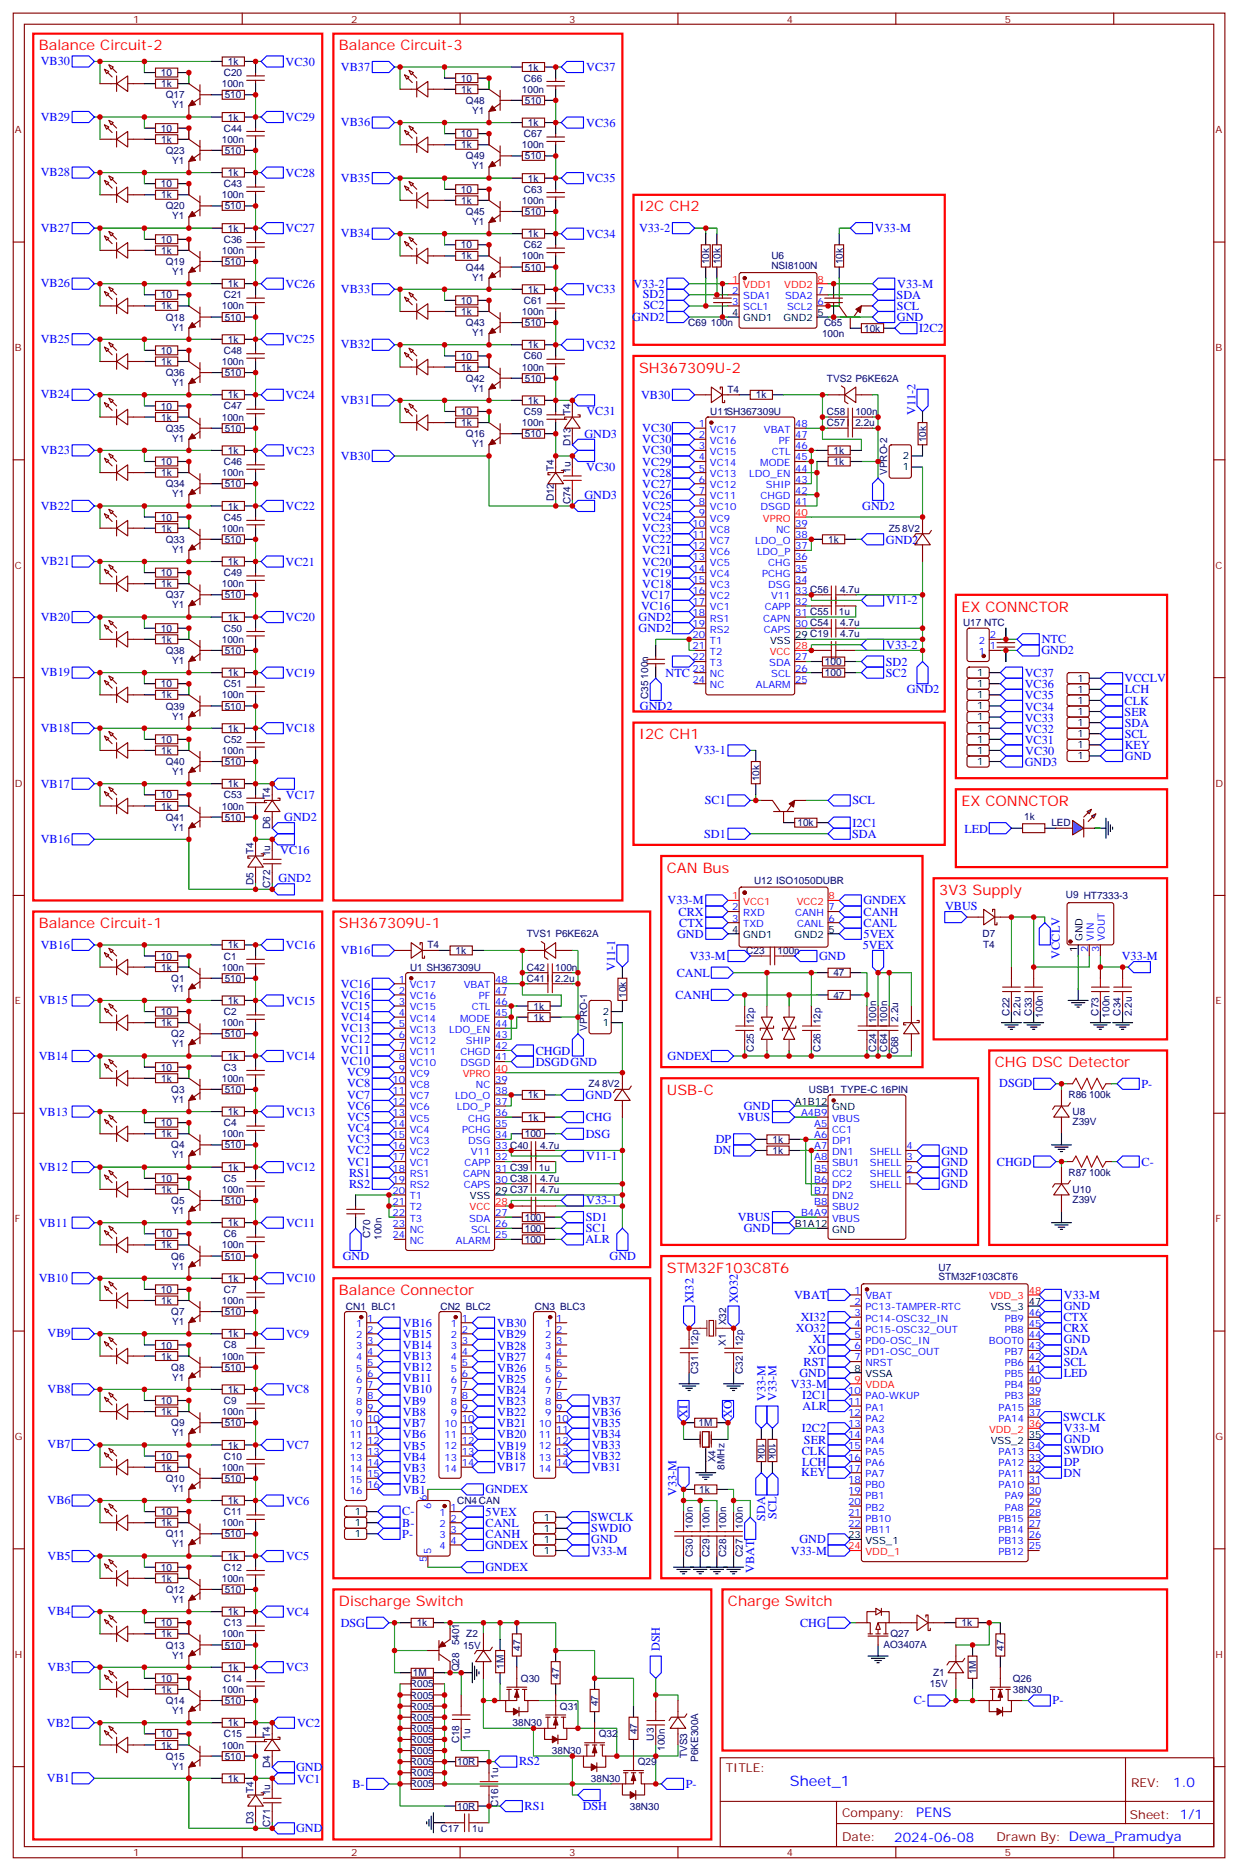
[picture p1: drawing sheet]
<svg xmlns="http://www.w3.org/2000/svg" width="393mm" height="594mm" viewBox="0 0 393 594" stroke-linecap="round" stroke-linejoin="round" font-family="sans-serif">
<defs><g id="words">
<g font-size="4.6" fill="#f00">
<text x="12.3" y="16">Balance Circuit-2</text>
<text x="107.6" y="16">Balance Circuit-3</text>
<text x="202.8" y="67.1">I2C CH2</text>
<text x="202.8" y="118.3">SH367309U-2</text>
<text x="305.1" y="194.1">EX CONNCTOR</text>
<text x="202.8" y="234.7">I2C CH1</text>
<text x="305.1" y="255.9">EX CONNCTOR</text>
<text x="211.6" y="277">CAN Bus</text>
<text x="298.1" y="284.1">3V3 Supply</text>
<text x="12.3" y="294.7">Balance Circuit-1</text>
<text x="107.6" y="294.7">SH367309U-1</text>
<text x="315.7" y="338.8">CHG DSC Detector</text>
<text x="211.6" y="347.6">USB-C</text>
<text x="211.6" y="404">STM32F103C8T6</text>
<text x="107.6" y="411.1">Balance Connector</text>
<text x="107.6" y="509.9">Discharge Switch</text>
<text x="231" y="509.9">Charge Switch</text>
</g>
<text font-size="4.6" fill="#00f" x="250.7" y="567.1">Sheet_1</text>
<g font-size="4.2" fill="#00f">
<text x="372.4" y="567.3">1.0</text>
<text x="290.7" y="576.8">PENS</text>
<text x="283.8" y="584.7">2024-06-08</text>
</g>
<g font-size="3.9" fill="#00f">
<text x="13" y="20.7">VB30</text>
<text x="90.6" y="20.8">VC30</text>
<text x="108.2" y="22.4">VB37</text>
<text x="186.1" y="22.6">VC37</text>
<text x="13" y="38.3">VB29</text>
<text x="90.6" y="38.5">VC29</text>
<text x="108.2" y="40.1">VB36</text>
<text x="186.1" y="40.2">VC36</text>
<text x="13" y="56">VB28</text>
<text x="90.6" y="56.1">VC28</text>
<text x="108.2" y="57.7">VB35</text>
<text x="186.1" y="57.9">VC35</text>
<text x="13" y="73.6">VB27</text>
<text x="90.6" y="73.8">VC27</text>
<text x="108.2" y="75.4">VB34</text>
<text x="186.1" y="75.5">VC34</text>
<text x="202.8" y="73.7">V33-2</text>
<text x="277.7" y="73.8">V33-M</text>
<text x="13" y="91.2">VB26</text>
<text x="90.6" y="91.4">VC26</text>
<text x="108.2" y="93">VB33</text>
<text x="186.1" y="93.1">VC33</text>
<text x="201" y="91.3">V33-2</text>
<text x="204" y="94.7">SD2</text>
<text x="284.6" y="94.8">SDA</text>
<text x="284.7" y="91.4">V33-M</text>
<text x="200.6" y="101.9">GND2</text>
<text x="204.2" y="98.2">SC2</text>
<text x="284.7" y="98.3">SCL</text>
<text x="284.6" y="102">GND</text>
<text x="291.7" y="105.4">I2C2</text>
<text x="13" y="108.9">VB25</text>
<text x="90.6" y="109">VC25</text>
<text x="108.2" y="110.6">VB32</text>
<text x="186.1" y="110.8">VC32</text>
<text x="13" y="126.5">VB24</text>
<text x="90.6" y="126.7">VC24</text>
<text x="108.2" y="128.3">VB31</text>
<text x="186.1" y="131.9">VC31</text>
<text x="203.5" y="126.6">VB30</text>
<text x="290.5" y="131.8" transform="rotate(-90 290.5 131.8)">V11-2</text>
<text x="203.8" y="137.2">VC30</text>
<text x="185.4" y="138.9">GND3</text>
<text x="203.8" y="140.7">VC30</text>
<text x="13" y="144.1">VB23</text>
<text x="90.6" y="144.3">VC23</text>
<text x="108.2" y="146">VB30</text>
<text x="186" y="149.5">VC30</text>
<text x="203.8" y="144.3">VC30</text>
<text x="203.8" y="147.8">VC29</text>
<text x="203.8" y="151.3">VC28</text>
<text x="203.8" y="154.8">VC27</text>
<text x="13" y="161.8">VB22</text>
<text x="90.6" y="162">VC22</text>
<text x="185.4" y="158.3">GND3</text>
<text x="203.8" y="158.4">VC26</text>
<text x="203.8" y="161.9">VC25</text>
<text x="273.6" y="161.9">GND2</text>
<text x="203.8" y="165.4">VC24</text>
<text x="203.8" y="168.9">VC23</text>
<text x="203.8" y="172.5">VC22</text>
<text x="281.1" y="172.6">GND2</text>
<text x="13" y="179.4">VB21</text>
<text x="90.6" y="179.6">VC21</text>
<text x="203.8" y="176">VC21</text>
<text x="203.8" y="179.5">VC20</text>
<text x="203.8" y="183.1">VC19</text>
<text x="203.5" y="190.1">VC17</text>
<text x="203.8" y="186.6">VC18</text>
<text x="281.3" y="191.8">V11-2</text>
<text x="13" y="197.1">VB20</text>
<text x="90.6" y="197.2">VC20</text>
<text x="202.7" y="197.2">GND2</text>
<text x="203.5" y="193.6">VC16</text>
<text x="202.7" y="200.7">GND2</text>
<text x="281.3" y="206.1">V33-2</text>
<text x="330.5" y="207.7">GND2</text>
<text x="330.6" y="204.2">NTC</text>
<text x="13" y="214.7">VB19</text>
<text x="90.6" y="214.9">VC19</text>
<text x="211.2" y="214.8">NTC</text>
<text x="281.1" y="214.9">SC2</text>
<text x="281.1" y="211.4">SD2</text>
<text x="325.2" y="215">VC37</text>
<text x="287.8" y="220.1">GND2</text>
<text x="325.2" y="218.5">VC36</text>
<text x="356.9" y="216.6">VCCLV</text>
<text x="357" y="220.1">LCH</text>
<text x="203.1" y="225.4">GND2</text>
<text x="325.2" y="225.6">VC34</text>
<text x="325.2" y="222">VC35</text>
<text x="356.9" y="227.2">SER</text>
<text x="356.9" y="223.7">CLK</text>
<text x="13" y="232.3">VB18</text>
<text x="90.6" y="232.5">VC18</text>
<text x="325.2" y="232.6">VC32</text>
<text x="325.2" y="229.1">VC33</text>
<text x="357" y="230.8">SDA</text>
<text x="220.4" y="239.5">V33-1</text>
<text x="325.2" y="236.2">VC31</text>
<text x="325.4" y="239.6">VC30</text>
<text x="356.9" y="234.3">SCL</text>
<text x="357" y="237.8">KEY</text>
<text x="325.2" y="243.1">GND3</text>
<text x="357" y="241.2">GND</text>
<text x="13" y="250.1">VB17</text>
<text x="90.7" y="253.6">VC17</text>
<text x="223.7" y="255.4">SC1</text>
<text x="270.5" y="255.3">SCL</text>
<text x="90.2" y="260.7">GND2</text>
<text x="270.5" y="262.4">I2C1</text>
<text x="13" y="267.7">VB16</text>
<text x="223.5" y="265.9">SD1</text>
<text x="270.4" y="265.9">SDA</text>
<text x="306.1" y="264.3">LED</text>
<text x="89" y="271.3">VC16</text>
<text x="88.4" y="280.1">GND2</text>
<text x="211.9" y="287.1">V33-M</text>
<text x="274" y="287.1">GNDEX</text>
<text x="215.4" y="290.7">CRX</text>
<text x="274.1" y="290.7">CANH</text>
<text x="299.9" y="288.8">VBUS</text>
<text x="214.9" y="297.7">GND</text>
<text x="215.6" y="294.2">CTX</text>
<text x="274.1" y="297.7">5VEX</text>
<text x="274.1" y="294.2">CANL</text>
<text x="13" y="301.2">VB16</text>
<text x="90.8" y="301.3">VC16</text>
<text x="108.2" y="302.9">VB16</text>
<text x="218.9" y="304.7">V33-M</text>
<text x="260" y="304.7">GND</text>
<text x="273.8" y="301.3">5VEX</text>
<text x="336.4" y="304.3" transform="rotate(-90 336.4 304.3)">VCCLV</text>
<text x="356" y="304.7">V33-M</text>
<text x="195.2" y="308.2" transform="rotate(-90 195.2 308.2)">V11-1</text>
<text x="214.8" y="310">CANL</text>
<text x="108.2" y="313.6">VC16</text>
<text x="108.2" y="317.1">VC16</text>
<text x="214.4" y="317.1">CANH</text>
<text x="12.3" y="318.9">VB15</text>
<text x="90.8" y="318.9">VC15</text>
<text x="108.2" y="320.5">VC15</text>
<text x="108.2" y="324.1">VC14</text>
<text x="108.2" y="327.6">VC13</text>
<text x="108.2" y="331.1">VC12</text>
<text x="108.2" y="334.6">VC11</text>
<text x="170" y="334.8">CHGD</text>
<text x="12.3" y="336.5">VB14</text>
<text x="90.8" y="336.5">VC14</text>
<text x="108.2" y="338.2">VC10</text>
<text x="110.1" y="341.7">VC9</text>
<text x="170" y="338.3">DSGDGND</text>
<text x="211.9" y="336.5">GNDEX</text>
<text x="110.1" y="345.2">VC8</text>
<text x="317.1" y="345.2">DSGD</text>
<text x="362.3" y="345.4">P-</text>
<text x="110.1" y="348.8">VC7</text>
<text x="110.1" y="352.3">VC6</text>
<text x="185.9" y="349">GND</text>
<text x="236.1" y="352.4">GND</text>
<text x="12.3" y="354.1">VB13</text>
<text x="90.8" y="354.2">VC13</text>
<text x="110.1" y="355.8">VC5</text>
<text x="110.1" y="359.3">VC4</text>
<text x="185.9" y="355.9">CHG</text>
<text x="234.2" y="355.9">VBUS</text>
<text x="110.1" y="362.9">VC3</text>
<text x="185.9" y="361.2">DSG</text>
<text x="227.2" y="363">DP</text>
<text x="12.3" y="371.8">VB12</text>
<text x="90.8" y="371.8">VC12</text>
<text x="110.1" y="366.4">VC2</text>
<text x="110.1" y="370">VC1</text>
<text x="186.1" y="368.2">V11-1</text>
<text x="226.5" y="366.5">DN</text>
<text x="298.8" y="370">GND</text>
<text x="298.8" y="366.5">GND</text>
<text x="316.4" y="370">CHGD</text>
<text x="362.3" y="370">C-</text>
<text x="110.8" y="377.1">RS2</text>
<text x="110.8" y="373.5">RS1</text>
<text x="298.8" y="377.1">GND</text>
<text x="298.8" y="373.6">GND</text>
<text x="186.1" y="382.3">V33-1</text>
<text x="12.3" y="389.4">VB11</text>
<text x="90.8" y="389.5">VC11</text>
<text x="185.9" y="387.7">SD1</text>
<text x="234.2" y="387.7">VBUS</text>
<text x="185.8" y="394.8">ALR</text>
<text x="185.9" y="391.2">SC1</text>
<text x="236.1" y="391.2">GND</text>
<text x="108.8" y="400">GND</text>
<text x="193.4" y="400">GND</text>
<text x="12.3" y="407.1">VB10</text>
<text x="90.8" y="407.1">VC10</text>
<text x="220" y="413.8" transform="rotate(-90 220 413.8)">XI32</text>
<text x="234.2" y="413.8" transform="rotate(-90 234.2 413.8)">XO32</text>
<text x="252" y="412.4">VBAT</text>
<text x="337.6" y="412.4">V33-M</text>
<text x="254.1" y="419.4">XI32</text>
<text x="337.5" y="419.4">CTX</text>
<text x="337.6" y="415.9">GND</text>
<text x="15.1" y="424.6">VB9</text>
<text x="90.8" y="424.7">VC9</text>
<text x="127.8" y="424.7">VB15</text>
<text x="127.8" y="421.2">VB16</text>
<text x="157.8" y="424.9">VB29</text>
<text x="157.8" y="421.4">VB30</text>
<text x="252.6" y="422.9">XO32</text>
<text x="337.5" y="422.9">CRX</text>
<text x="127.8" y="431.8">VB13</text>
<text x="127.8" y="428.3">VB14</text>
<text x="157.8" y="431.9">VB27</text>
<text x="157.8" y="428.4">VB28</text>
<text x="256.5" y="430">XO</text>
<text x="258" y="426.5">XI</text>
<text x="337.5" y="430">SDA</text>
<text x="337.6" y="426.5">GND</text>
<text x="127.8" y="435.3">VB12</text>
<text x="157.8" y="435.5">VB26</text>
<text x="253.7" y="437">GND</text>
<text x="255" y="433.5">RST</text>
<text x="337.6" y="433.6">SCL</text>
<text x="337.6" y="437">LED</text>
<text x="15.1" y="442.2">VB8</text>
<text x="90.8" y="442.4">VC8</text>
<text x="127.8" y="442.4">VB10</text>
<text x="127.8" y="438.9">VB11</text>
<text x="157.8" y="442.5">VB24</text>
<text x="157.8" y="439">VB25</text>
<text x="251" y="440.6">V33-M</text>
<text x="127.8" y="449.4">VB8</text>
<text x="127.8" y="445.9">VB9</text>
<text x="157.8" y="449.6">VB22</text>
<text x="157.8" y="446.1">VB23</text>
<text x="187.8" y="449.4">VB36</text>
<text x="187.8" y="445.9">VB37</text>
<text x="242.9" y="444.8" transform="rotate(-90 242.9 444.8)">V33-M</text>
<text x="246.5" y="444.8" transform="rotate(-90 246.5 444.8)">V33-M</text>
<text x="254.6" y="444.1">I2C1</text>
<text x="254.7" y="447.5">ALR</text>
<text x="127.8" y="453">VB7</text>
<text x="157.8" y="453.1">VB21</text>
<text x="187.8" y="453">VB35</text>
<text x="218.2" y="450.1" transform="rotate(-90 218.2 450.1)">XI</text>
<text x="232.3" y="450.1" transform="rotate(-90 232.3 450.1)">XO</text>
<text x="254.4" y="454.6">I2C2</text>
<text x="337.4" y="451.1">SWCLK</text>
<text x="337.6" y="454.7">V33-M</text>
<text x="15.1" y="459.8">VB7</text>
<text x="90.8" y="460">VC7</text>
<text x="127.8" y="460.2">VB5</text>
<text x="127.8" y="456.4">VB6</text>
<text x="157.8" y="460.2">VB19</text>
<text x="157.8" y="456.6">VB20</text>
<text x="187.8" y="460">VB33</text>
<text x="187.8" y="456.5">VB34</text>
<text x="254.5" y="461.8">CLK</text>
<text x="255.2" y="458.3">SER</text>
<text x="337.6" y="461.7">SWDIO</text>
<text x="337.6" y="458.2">GND</text>
<text x="127.8" y="467.2">VB3</text>
<text x="127.8" y="463.7">VB4</text>
<text x="157.7" y="467.1">VB17</text>
<text x="157.7" y="463.6">VB18</text>
<text x="187.8" y="467">VB31</text>
<text x="187.8" y="463.5">VB32</text>
<text x="254.5" y="465.3">LCH</text>
<text x="337.6" y="465.4">DP</text>
<text x="127.8" y="470.8">VB2</text>
<text x="254.3" y="468.7">KEY</text>
<text x="337.5" y="468.9">DN</text>
<text x="15.1" y="477.5">VB6</text>
<text x="90.8" y="477.7">VC6</text>
<text x="127.8" y="474.2">VB1</text>
<text x="154.1" y="474.1">GNDEX</text>
<text x="214.7" y="474.8" transform="rotate(-90 214.7 474.8)">V33-M</text>
<text x="127.7" y="481.1">C-</text>
<text x="127.7" y="484.8">B-</text>
<text x="154.1" y="481.2">5VEX</text>
<text x="154.1" y="484.7">CANL</text>
<text x="187.5" y="482.9">SWCLK</text>
<text x="242.8" y="482.9" transform="rotate(-90 242.8 482.9)">SDA</text>
<text x="246.4" y="482.2" transform="rotate(-90 246.4 482.2)">SCL</text>
<text x="127.7" y="488.3">P-</text>
<text x="154.1" y="491.7">GNDEX</text>
<text x="154.1" y="488.2">CANH</text>
<text x="187.6" y="486.4">SWDIO</text>
<text x="187.6" y="490">GND</text>
<text x="253.7" y="489.9">GND</text>
<text x="15.1" y="495.1">VB5</text>
<text x="90.8" y="495.2">VC5</text>
<text x="187.7" y="493.5">V33-M</text>
<text x="251" y="493.5">V33-M</text>
<text x="154.1" y="498.8">GNDEX</text>
<text x="239.3" y="499.2" transform="rotate(-90 239.3 499.2)">VBAT</text>
<text x="15.1" y="512.8">VB4</text>
<text x="90.8" y="512.9">VC4</text>
<text x="108.1" y="516.5">DSG</text>
<text x="253.9" y="516.4">CHG</text>
<text x="209.4" y="524.2" transform="rotate(-90 209.4 524.2)">DSH</text>
<text x="15.1" y="530.4">VB3</text>
<text x="90.8" y="530.6">VC3</text>
<text x="290" y="541.1">C-</text>
<text x="334" y="541.1">P-</text>
<text x="14.9" y="548.2">VB2</text>
<text x="94.3" y="548.3">VC2</text>
<text x="94" y="562.3">GND</text>
<text x="164.7" y="560.5">RS2</text>
<text x="14.9" y="565.8">VB1</text>
<text x="94.3" y="565.9">VC1</text>
<text x="111.8" y="567.6">B-</text>
<text x="217.6" y="567.6">P-</text>
<text x="166.5" y="574.7">RS1</text>
<text x="184.9" y="574.7">DSH</text>
<text x="94" y="581.7">GND</text>
</g>
<g font-size="3.9" fill="#800">
<text x="230.3" y="562.6">TITLE:</text>
<text x="359" y="567.3">REV:</text>
<text x="267.2" y="576.8">Company:</text>
<text x="358.6" y="577.4">Sheet: 1/1</text>
<text x="267.2" y="584.5">Date:</text>
<text x="316.3" y="584.6">Drawn By: Dewa_Pramudya</text>
</g>
<g font-size="3.2" fill="#800">
<text x="42.3" y="7.2">1</text>
<text x="111.4" y="7.2">2</text>
<text x="180.6" y="7.2">3</text>
<text x="249.7" y="7.2">4</text>
<text x="318.9" y="7.2">5</text>
<text x="4.7" y="42.3">A</text>
<text x="385.7" y="42.3">A</text>
<text x="4.7" y="111.4">B</text>
<text x="385.7" y="111.4">B</text>
<text x="4.7" y="180.6">C</text>
<text x="385.7" y="180.6">C</text>
<text x="4.7" y="249.7">D</text>
<text x="385.7" y="249.7">D</text>
<text x="4.7" y="318.8">E</text>
<text x="385.7" y="318.8">E</text>
<text x="4.7" y="388">F</text>
<text x="385.7" y="388">F</text>
<text x="4.7" y="457.1">G</text>
<text x="385.7" y="457.1">G</text>
<text x="4.7" y="526.3">H</text>
<text x="385.7" y="526.3">H</text>
<text x="42.3" y="589.2">1</text>
<text x="111.4" y="589.2">2</text>
<text x="180.6" y="589.2">3</text>
<text x="249.7" y="589.2">4</text>
<text x="318.9" y="589.2">5</text>
</g>
<g font-size="3.2" fill="#000080">
<text x="72.3" y="20.6">1k</text>
<text x="167.6" y="22.4">1k</text>
<text x="51.1" y="24.2">10</text>
<text x="51.1" y="27.7">1k</text>
<text x="70.4" y="27.7">100n</text>
<text x="71" y="24.2">C20</text>
<text x="146.3" y="25.9">10</text>
<text x="146.4" y="29.5">1k</text>
<text x="165.7" y="29.5">100n</text>
<text x="166.3" y="25.9">C66</text>
<text x="52.6" y="31.2">Q17</text>
<text x="54.6" y="34.4">Y1</text>
<text x="71.3" y="31.2">510</text>
<text x="147.9" y="33">Q48</text>
<text x="166.5" y="33">510</text>
<text x="51.1" y="41.8">10</text>
<text x="71" y="41.8">C44</text>
<text x="72.3" y="38.3">1k</text>
<text x="149.9" y="36.2">Y1</text>
<text x="167.6" y="40">1k</text>
<text x="51.1" y="45.3">1k</text>
<text x="70.4" y="45.3">100n</text>
<text x="146.3" y="43.6">10</text>
<text x="146.4" y="47.1">1k</text>
<text x="165.7" y="47.1">100n</text>
<text x="166.3" y="43.6">C67</text>
<text x="52.6" y="48.9">Q23</text>
<text x="54.6" y="52">Y1</text>
<text x="71.3" y="48.9">510</text>
<text x="147.9" y="50.6">Q49</text>
<text x="149.9" y="53.8">Y1</text>
<text x="166.5" y="50.6">510</text>
<text x="51.1" y="59.5">10</text>
<text x="71" y="59.4">C43</text>
<text x="72.3" y="55.9">1k</text>
<text x="167.6" y="57.7">1k</text>
<text x="51.1" y="63">1k</text>
<text x="70.4" y="63">100n</text>
<text x="146.3" y="61.2">10</text>
<text x="146.4" y="64.7">1k</text>
<text x="165.7" y="64.7">100n</text>
<text x="166.3" y="61.2">C63</text>
<text x="52.6" y="66.5">Q20</text>
<text x="54.6" y="69.7">Y1</text>
<text x="71.3" y="66.5">510</text>
<text x="147.9" y="68.3">Q45</text>
<text x="149.9" y="71.4">Y1</text>
<text x="166.5" y="68.3">510</text>
<text x="51.1" y="77.1">10</text>
<text x="71" y="77.1">C36</text>
<text x="72.3" y="73.6">1k</text>
<text x="167.6" y="75.3">1k</text>
<text x="51.1" y="80.6">1k</text>
<text x="70.4" y="80.6">100n</text>
<text x="146.3" y="78.9">10</text>
<text x="146.4" y="82.4">1k</text>
<text x="165.7" y="82.4">100n</text>
<text x="166.3" y="78.8">C62</text>
<text x="225.1" y="83.9" transform="rotate(-90 225.1 83.9)">10k</text>
<text x="228.6" y="83.9" transform="rotate(-90 228.6 83.9)">10k</text>
<text x="244.8" y="82.1">U6</text>
<text x="267.4" y="83.9" transform="rotate(-90 267.4 83.9)">10k</text>
<text x="52.6" y="84.1">Q19</text>
<text x="54.6" y="87.3">Y1</text>
<text x="71.3" y="84.1">510</text>
<text x="147.9" y="85.9">Q44</text>
<text x="149.9" y="89.1">Y1</text>
<text x="166.5" y="85.9">510</text>
<text x="244.8" y="85.3">NSI8100N</text>
<text x="51.1" y="94.7">10</text>
<text x="71" y="94.7">C21</text>
<text x="72.3" y="91.2">1k</text>
<text x="167.6" y="93">1k</text>
<text x="51.1" y="98.2">1k</text>
<text x="52.6" y="101.8">Q18</text>
<text x="70.4" y="98.2">100n</text>
<text x="71.3" y="101.8">510</text>
<text x="146.3" y="96.5">10</text>
<text x="146.4" y="100">1k</text>
<text x="165.7" y="100">100n</text>
<text x="166.3" y="96.5">C61</text>
<text x="54.6" y="104.9">Y1</text>
<text x="147.9" y="103.5">Q43</text>
<text x="149.9" y="106.7">Y1</text>
<text x="166.5" y="103.5">510</text>
<text x="218.4" y="103.5">C69</text>
<text x="225.6" y="103.5">100n</text>
<text x="260.9" y="107.1">100n</text>
<text x="261.5" y="103.5">C65</text>
<text x="274.2" y="105.3">10k</text>
<text x="51.1" y="112.4">10</text>
<text x="71" y="112.4">C48</text>
<text x="72.3" y="108.8">1k</text>
<text x="167.6" y="110.6">1k</text>
<text x="51.1" y="115.9">1k</text>
<text x="52.6" y="119.4">Q36</text>
<text x="70.4" y="115.9">100n</text>
<text x="71.3" y="119.4">510</text>
<text x="146.3" y="114.1">10</text>
<text x="146.4" y="117.7">1k</text>
<text x="165.7" y="117.7">100n</text>
<text x="166.3" y="114.1">C60</text>
<text x="54.6" y="122.6">Y1</text>
<text x="147.9" y="121.2">Q42</text>
<text x="149.9" y="124.4">Y1</text>
<text x="166.5" y="121.2">510</text>
<text x="230.9" y="124.7">T4</text>
<text x="262.4" y="121.2">TVS2 P6KE62A</text>
<text x="51.1" y="130">10</text>
<text x="71" y="130">C47</text>
<text x="72.3" y="126.5">1k</text>
<text x="146.3" y="131.8">10</text>
<text x="166.3" y="131.8">C59</text>
<text x="167.6" y="128.2">1k</text>
<text x="181" y="131.9" transform="rotate(-90 181 131.9)">T4</text>
<text x="225.4" y="131.7">U11SH367309U</text>
<text x="239.9" y="126.5">1k</text>
<text x="262.4" y="131.8">C58</text>
<text x="271.5" y="131.8">100n</text>
<text x="51.1" y="133.5">1k</text>
<text x="52.6" y="137.1">Q35</text>
<text x="70.4" y="133.5">100n</text>
<text x="71.3" y="137.1">510</text>
<text x="146.4" y="135.3">1k</text>
<text x="165.7" y="135.3">100n</text>
<text x="262.4" y="135.3">C57</text>
<text x="271.5" y="135.3">2.2u</text>
<text x="54.6" y="140.2">Y1</text>
<text x="147.9" y="138.8">Q16</text>
<text x="149.9" y="142">Y1</text>
<text x="166.5" y="138.8">510</text>
<text x="181" y="141.6" transform="rotate(-90 181 141.6)">D13</text>
<text x="293.9" y="140.4" transform="rotate(-90 293.9 140.4)">10k</text>
<text x="51.1" y="147.7">10</text>
<text x="71" y="147.6">C46</text>
<text x="72.3" y="144.1">1k</text>
<text x="175.7" y="149.5" transform="rotate(-90 175.7 149.5)">T4</text>
<text x="264.5" y="147.7">1k</text>
<text x="264.5" y="144.1">1k</text>
<text x="51.1" y="151.2">1k</text>
<text x="52.6" y="154.7">Q34</text>
<text x="70.4" y="151.2">100n</text>
<text x="71.3" y="154.7">510</text>
<text x="181" y="150.1" transform="rotate(-90 181 150.1)">1u</text>
<text x="281.6" y="150.8" transform="rotate(-90 281.6 150.8)">VPRO-2</text>
<text x="54.6" y="157.9">Y1</text>
<text x="72.3" y="161.7">1k</text>
<text x="175.7" y="159.2" transform="rotate(-90 175.7 159.2)">D12</text>
<text x="181" y="160.1" transform="rotate(-90 181 160.1)">C74</text>
<text x="51.1" y="165.3">10</text>
<text x="71" y="165.3">C45</text>
<text x="51.1" y="168.8">1k</text>
<text x="52.6" y="172.3">Q33</text>
<text x="70.4" y="168.8">100n</text>
<text x="71.3" y="172.3">510</text>
<text x="262.8" y="172.3">1k</text>
<text x="282" y="168.8">Z5</text>
<text x="286.3" y="168.8">8V2</text>
<text x="54.6" y="175.5">Y1</text>
<text x="72.3" y="179.4">1k</text>
<text x="51.1" y="182.9">10</text>
<text x="71" y="182.9">C49</text>
<text x="51.1" y="186.4">1k</text>
<text x="52.6" y="190">Q37</text>
<text x="70.4" y="186.4">100n</text>
<text x="71.3" y="190">510</text>
<text x="266.6" y="188.2">4.7u</text>
<text x="54.6" y="193.1">Y1</text>
<text x="72.3" y="197">1k</text>
<text x="266.2" y="195.3">1u</text>
<text x="51.1" y="200.6">10</text>
<text x="71" y="200.6">C50</text>
<text x="266.6" y="202.3">4.7u</text>
<text x="266.6" y="198.8">4.7u</text>
<text x="305.6" y="198.8">U17 NTC</text>
<text x="51.1" y="204.1">1k</text>
<text x="52.6" y="207.6">Q38</text>
<text x="70.4" y="204.1">100n</text>
<text x="71.3" y="207.6">510</text>
<text x="54.6" y="210.8">Y1</text>
<text x="72.3" y="214.7">1k</text>
<text x="205.7" y="215.4" transform="rotate(-90 205.7 215.4)">100n</text>
<text x="261.8" y="214.7">100</text>
<text x="261.8" y="211.2">100</text>
<text x="51.1" y="218.2">10</text>
<text x="51.1" y="221.7">1k</text>
<text x="70.4" y="221.7">100n</text>
<text x="71" y="218.2">C51</text>
<text x="205.7" y="221.8" transform="rotate(-90 205.7 221.8)">C35</text>
<text x="52.6" y="225.2">Q39</text>
<text x="71.3" y="225.2">510</text>
<text x="54.6" y="228.4">Y1</text>
<text x="72.3" y="232.3">1k</text>
<text x="51.1" y="235.8">10</text>
<text x="51.1" y="239.4">1k</text>
<text x="70.4" y="239.4">100n</text>
<text x="71" y="235.8">C52</text>
<text x="52.6" y="242.9">Q40</text>
<text x="71.3" y="242.9">510</text>
<text x="54.6" y="246.1">Y1</text>
<text x="72.3" y="249.9">1k</text>
<text x="241" y="248" transform="rotate(-90 241 248)">10k</text>
<text x="51.1" y="253.5">10</text>
<text x="51.1" y="257">1k</text>
<text x="70.4" y="257">100n</text>
<text x="71" y="253.5">C53</text>
<text x="85.8" y="253.6" transform="rotate(-90 85.8 253.6)">T4</text>
<text x="52.6" y="260.5">Q41</text>
<text x="54.6" y="263.7">Y1</text>
<text x="71.3" y="260.5">510</text>
<text x="85.8" y="263.3" transform="rotate(-90 85.8 263.3)">D6</text>
<text x="253.1" y="262.3">10k</text>
<text x="325" y="260.5">1k</text>
<text x="333.7" y="262.3">LED</text>
<text x="80.5" y="271.2" transform="rotate(-90 80.5 271.2)">T4</text>
<text x="85.8" y="271.8" transform="rotate(-90 85.8 271.8)">1u</text>
<text x="80.5" y="280.9" transform="rotate(-90 80.5 280.9)">D5</text>
<text x="85.8" y="281.8" transform="rotate(-90 85.8 281.8)">C72</text>
<text x="239.3" y="280.6">U12 ISO1050DUBR</text>
<text x="338.3" y="285.2">U9 HT7333-3</text>
<text x="167.2" y="297.6">TVS1 P6KE62A</text>
<text x="311.8" y="297.6">D7</text>
<text x="51.1" y="304.6">10</text>
<text x="71" y="304.6">C1</text>
<text x="72.3" y="301.1">1k</text>
<text x="135.6" y="301.1">T4</text>
<text x="144.6" y="302.9">1k</text>
<text x="236.8" y="302.9">C23</text>
<text x="246.8" y="302.9">100n</text>
<text x="312" y="301.1">T4</text>
<text x="51.1" y="308.2">1k</text>
<text x="54.4" y="311.7">Q1</text>
<text x="70.4" y="308.2">100n</text>
<text x="71.3" y="311.7">510</text>
<text x="130.2" y="308.1">U1 SH367309U</text>
<text x="167.2" y="308.2">C42</text>
<text x="167.2" y="311.7">C41</text>
<text x="176.2" y="308.2">100n</text>
<text x="176.2" y="311.7">2.2u</text>
<text x="264.5" y="310">47</text>
<text x="54.6" y="314.9">Y1</text>
<text x="198.7" y="316.8" transform="rotate(-90 198.7 316.8)">10k</text>
<text x="264.5" y="317">47</text>
<text x="51.1" y="322.3">10</text>
<text x="71" y="322.3">C2</text>
<text x="72.3" y="318.7">1k</text>
<text x="169.3" y="320.5">1k</text>
<text x="320.4" y="322.4" transform="rotate(-90 320.4 322.4)">C22</text>
<text x="323.9" y="322.6" transform="rotate(-90 323.9 322.6)">2.2u</text>
<text x="327.4" y="322.4" transform="rotate(-90 327.4 322.4)">C33</text>
<text x="331" y="323" transform="rotate(-90 331 323)">100n</text>
<text x="348.6" y="322.4" transform="rotate(-90 348.6 322.4)">C73</text>
<text x="352.1" y="323" transform="rotate(-90 352.1 323)">100n</text>
<text x="355.6" y="322.4" transform="rotate(-90 355.6 322.4)">C34</text>
<text x="359.2" y="322.6" transform="rotate(-90 359.2 322.6)">2.2u</text>
<text x="51.1" y="325.8">1k</text>
<text x="54.4" y="329.3">Q2</text>
<text x="70.4" y="325.8">100n</text>
<text x="71.3" y="329.3">510</text>
<text x="169.3" y="324">1k</text>
<text x="186.4" y="327.2" transform="rotate(-90 186.4 327.2)">VPRO-1</text>
<text x="239.2" y="325.1" transform="rotate(-90 239.2 325.1)">12p</text>
<text x="260.4" y="325.1" transform="rotate(-90 260.4 325.1)">12p</text>
<text x="278" y="324.8" transform="rotate(-90 278 324.8)">100n</text>
<text x="281.6" y="324.8" transform="rotate(-90 281.6 324.8)">100n</text>
<text x="285.1" y="324.3" transform="rotate(-90 285.1 324.3)">2.2u</text>
<text x="54.6" y="332.5">Y1</text>
<text x="239.2" y="333.8" transform="rotate(-90 239.2 333.8)">C25</text>
<text x="260.4" y="333.8" transform="rotate(-90 260.4 333.8)">C26</text>
<text x="278" y="333.8" transform="rotate(-90 278 333.8)">C24</text>
<text x="281.6" y="333.8" transform="rotate(-90 281.6 333.8)">C64</text>
<text x="285.1" y="334.7" transform="rotate(-90 285.1 334.7)">C68</text>
<text x="51.1" y="339.9">10</text>
<text x="71" y="339.9">C3</text>
<text x="72.3" y="336.4">1k</text>
<text x="51.1" y="343.4">1k</text>
<text x="54.4" y="347">Q3</text>
<text x="70.4" y="343.4">100n</text>
<text x="71.3" y="347">510</text>
<text x="186.8" y="345.2">Z4</text>
<text x="191.1" y="345.2">8V2</text>
<text x="256.7" y="346.9">USB1 TYPE-C 16PIN</text>
<text x="54.6" y="350.1">Y1</text>
<text x="167.6" y="348.7">1k</text>
<text x="339.1" y="348.7">R86</text>
<text x="345.6" y="348.7">100k</text>
<text x="51.1" y="357.6">10</text>
<text x="71" y="357.5">C4</text>
<text x="72.3" y="354">1k</text>
<text x="167.5" y="355.8">1k</text>
<text x="340.4" y="357.2">Z39V</text>
<text x="340.4" y="354.1">U8</text>
<text x="51.1" y="361.1">1k</text>
<text x="54.4" y="364.6">Q4</text>
<text x="70.4" y="361.1">100n</text>
<text x="71.3" y="364.6">510</text>
<text x="166.5" y="361.1">100</text>
<text x="171.4" y="364.6">4.7u</text>
<text x="245.1" y="362.8">1k</text>
<text x="54.6" y="367.8">Y1</text>
<text x="72.3" y="371.7">1k</text>
<text x="171" y="371.7">1u</text>
<text x="245.1" y="366.4">1k</text>
<text x="51.1" y="375.2">10</text>
<text x="71" y="375.2">C5</text>
<text x="171.4" y="375.2">4.7u</text>
<text x="339.1" y="373.4">R87</text>
<text x="345.6" y="373.4">100k</text>
<text x="51.1" y="378.7">1k</text>
<text x="54.4" y="382.2">Q5</text>
<text x="70.4" y="378.7">100n</text>
<text x="71.3" y="382.2">510</text>
<text x="171.4" y="378.7">4.7u</text>
<text x="340.4" y="381.9">Z39V</text>
<text x="340.4" y="378.8">U10</text>
<text x="54.6" y="385.4">Y1</text>
<text x="72.3" y="389.3">1k</text>
<text x="166.5" y="387.5">100</text>
<text x="51.1" y="392.8">10</text>
<text x="71" y="392.8">C6</text>
<text x="117.5" y="392.9" transform="rotate(-90 117.5 392.9)">C70</text>
<text x="121" y="393.6" transform="rotate(-90 121 393.6)">100n</text>
<text x="166.5" y="391.1">100</text>
<text x="166.5" y="394.6">100</text>
<text x="51.1" y="396.3">1k</text>
<text x="54.4" y="399.9">Q6</text>
<text x="70.4" y="396.3">100n</text>
<text x="71.3" y="399.9">510</text>
<text x="54.6" y="403">Y1</text>
<text x="72.3" y="406.9">1k</text>
<text x="297.8" y="406.4">STM32F103C8T6</text>
<text x="297.8" y="403.4">U7</text>
<text x="51.1" y="410.5">10</text>
<text x="51.1" y="414">1k</text>
<text x="70.4" y="414">100n</text>
<text x="71" y="410.5">C7</text>
<text x="54.4" y="417.5">Q7</text>
<text x="71.3" y="417.5">510</text>
<text x="109.8" y="415.8">CN1 BLC1</text>
<text x="139.8" y="415.8">CN2 BLC2</text>
<text x="169.8" y="415.8">CN3 BLC3</text>
<text x="54.6" y="420.7">Y1</text>
<text x="72.3" y="424.6">1k</text>
<text x="230.4" y="420.7" transform="rotate(-90 230.4 420.7)">X32</text>
<text x="51.1" y="428.1">10</text>
<text x="51.1" y="431.6">1k</text>
<text x="70.4" y="431.6">100n</text>
<text x="71" y="428.1">C8</text>
<text x="221.6" y="427.5" transform="rotate(-90 221.6 427.5)">12p</text>
<text x="230.4" y="427.2" transform="rotate(-90 230.4 427.2)">X1</text>
<text x="235.7" y="427.5" transform="rotate(-90 235.7 427.5)">12p</text>
<text x="54.4" y="435.2">Q8</text>
<text x="71.3" y="435.2">510</text>
<text x="221.6" y="436.1" transform="rotate(-90 221.6 436.1)">C31</text>
<text x="235.7" y="436.1" transform="rotate(-90 235.7 436.1)">C32</text>
<text x="54.6" y="438.3">Y1</text>
<text x="72.3" y="442.2">1k</text>
<text x="51.1" y="445.7">10</text>
<text x="51.1" y="449.3">1k</text>
<text x="70.4" y="449.3">100n</text>
<text x="71" y="445.7">C9</text>
<text x="54.4" y="452.8">Q9</text>
<text x="54.6" y="456">Y1</text>
<text x="71.3" y="452.8">510</text>
<text x="221.7" y="452.8">1M</text>
<text x="72.3" y="459.8">1k</text>
<text x="240.5" y="458" transform="rotate(90 240.5 458)">10k</text>
<text x="244" y="458" transform="rotate(90 244 458)">10k</text>
<text x="51.1" y="463.4">10</text>
<text x="51.1" y="466.9">1k</text>
<text x="70.4" y="466.9">100n</text>
<text x="71" y="463.4">C10</text>
<text x="227.1" y="464.3" transform="rotate(-90 227.1 464.3)">X4</text>
<text x="229.9" y="466.5" transform="rotate(-90 229.9 466.5)">8MHz</text>
<text x="52.6" y="470.4">Q10</text>
<text x="54.6" y="473.6">Y1</text>
<text x="71.3" y="470.4">510</text>
<text x="221.9" y="473.9">1k</text>
<text x="72.3" y="477.5">1k</text>
<text x="145.1" y="477.5">CN4CAN</text>
<text x="51.1" y="481">10</text>
<text x="51.1" y="484.5">1k</text>
<text x="70.4" y="484.5">100n</text>
<text x="71" y="481">C11</text>
<text x="219.8" y="485.3" transform="rotate(-90 219.8 485.3)">100n</text>
<text x="225.1" y="485.3" transform="rotate(-90 225.1 485.3)">100n</text>
<text x="230.4" y="485.3" transform="rotate(-90 230.4 485.3)">100n</text>
<text x="235.7" y="485.3" transform="rotate(-90 235.7 485.3)">100n</text>
<text x="52.6" y="488.1">Q11</text>
<text x="54.6" y="491.2">Y1</text>
<text x="71.3" y="488.1">510</text>
<text x="72.3" y="495.1">1k</text>
<text x="219.8" y="494.3" transform="rotate(-90 219.8 494.3)">C30</text>
<text x="225.1" y="494.3" transform="rotate(-90 225.1 494.3)">C29</text>
<text x="230.4" y="494.3" transform="rotate(-90 230.4 494.3)">C28</text>
<text x="235.7" y="494.3" transform="rotate(-90 235.7 494.3)">C27</text>
<text x="51.1" y="498.7">10</text>
<text x="51.1" y="502.2">1k</text>
<text x="70.4" y="502.2">100n</text>
<text x="71" y="498.7">C12</text>
<text x="52.6" y="505.7">Q12</text>
<text x="54.6" y="508.9">Y1</text>
<text x="71.3" y="505.7">510</text>
<text x="72.3" y="512.8">1k</text>
<text x="51.1" y="516.3">10</text>
<text x="51.1" y="519.8">1k</text>
<text x="70.4" y="519.8">100n</text>
<text x="71" y="516.3">C13</text>
<text x="132.3" y="516.3">1k</text>
<text x="148" y="519.8">Z2</text>
<text x="282.6" y="519.8">Q27</text>
<text x="305.1" y="516.3">1k</text>
<text x="52.6" y="523.3">Q13</text>
<text x="54.6" y="526.5">Y1</text>
<text x="71.3" y="523.3">510</text>
<text x="145.7" y="522.4" transform="rotate(-90 145.7 522.4)">5401</text>
<text x="147" y="523.4">15V</text>
<text x="165.1" y="524" transform="rotate(-90 165.1 524)">47</text>
<text x="280.4" y="523.3">AO3407A</text>
<text x="318.6" y="524" transform="rotate(-90 318.6 524)">47</text>
<text x="51.1" y="533.9">10</text>
<text x="71" y="533.9">C14</text>
<text x="72.3" y="530.4">1k</text>
<text x="131" y="532.1">1M</text>
<text x="145.7" y="530.6" transform="rotate(-90 145.7 530.6)">Q28</text>
<text x="159.8" y="529.8" transform="rotate(-90 159.8 529.8)">1M</text>
<text x="165.3" y="533.9">Q30</text>
<text x="177.5" y="532.9" transform="rotate(-90 177.5 532.9)">47</text>
<text x="296.1" y="532.2">Z1</text>
<text x="309.8" y="531.6" transform="rotate(-90 309.8 531.6)">1M</text>
<text x="321.4" y="533.9">Q26</text>
<text x="51.1" y="537.5">1k</text>
<text x="70.4" y="537.5">100n</text>
<text x="130.1" y="539.2">R005</text>
<text x="130.1" y="535.7">R005</text>
<text x="295.1" y="535.7">15V</text>
<text x="321.4" y="537.5">38N30</text>
<text x="52.6" y="541">Q14</text>
<text x="54.6" y="544.2">Y1</text>
<text x="71.3" y="541">510</text>
<text x="130.1" y="542.8">R005</text>
<text x="177.7" y="542.7">Q31</text>
<text x="189.8" y="541.7" transform="rotate(-90 189.8 541.7)">47</text>
<text x="51.1" y="551.6">10</text>
<text x="71" y="551.6">C15</text>
<text x="72.3" y="548">1k</text>
<text x="85.8" y="551.7" transform="rotate(-90 85.8 551.7)">T4</text>
<text x="130.1" y="549.8">R005</text>
<text x="130.1" y="546.3">R005</text>
<text x="162.7" y="548">38N30</text>
<text x="190" y="551.6">Q32</text>
<text x="202.2" y="550.5" transform="rotate(-90 202.2 550.5)">47</text>
<text x="51.1" y="555.1">1k</text>
<text x="70.4" y="555.1">100n</text>
<text x="130.1" y="553.3">R005</text>
<text x="130.1" y="556.9">R005</text>
<text x="145.7" y="553.5" transform="rotate(-90 145.7 553.5)">C18</text>
<text x="149.3" y="552.3" transform="rotate(-90 149.3 552.3)">1u</text>
<text x="175.2" y="556.8">38N30</text>
<text x="207.5" y="552.5" transform="rotate(-90 207.5 552.5)">U3</text>
<text x="211" y="555.9" transform="rotate(-90 211 555.9)">100n</text>
<text x="52.6" y="558.6">Q15</text>
<text x="54.6" y="561.8">Y1</text>
<text x="71.3" y="558.6">510</text>
<text x="85.8" y="561.4" transform="rotate(-90 85.8 561.4)">D4</text>
<text x="130.1" y="560.4">R005</text>
<text x="130.1" y="563.9">R005</text>
<text x="145.1" y="560.4">10R</text>
<text x="202.4" y="560.4">Q29</text>
<text x="218.1" y="558.1" transform="rotate(-90 218.1 558.1)">TVS3</text>
<text x="221.6" y="559.4" transform="rotate(-90 221.6 559.4)">P6KE300A</text>
<text x="72.3" y="565.7">1k</text>
<text x="80.5" y="569.3" transform="rotate(-90 80.5 569.3)">T4</text>
<text x="85.8" y="569.9" transform="rotate(-90 85.8 569.9)">1u</text>
<text x="130.1" y="567.5">R005</text>
<text x="158.1" y="564.7" transform="rotate(-90 158.1 564.7)">1u</text>
<text x="187.5" y="565.7">38N30</text>
<text x="145.1" y="574.5">10R</text>
<text x="158.1" y="573.7" transform="rotate(-90 158.1 573.7)">C16</text>
<text x="199.9" y="574.5">38N30</text>
<text x="80.5" y="579" transform="rotate(-90 80.5 579)">D3</text>
<text x="85.8" y="579.9" transform="rotate(-90 85.8 579.9)">C71</text>
<text x="139.8" y="581.6">C17</text>
<text x="149.8" y="581.6">1u</text>
</g>
<g font-size="3.2" fill="#f00">
<text x="232.4" y="89.7">1</text>
<text x="259.4" y="89.7">8</text>
<text x="235.9" y="91.5">VDD1</text>
<text x="248.9" y="91.5">VDD2</text>
<text x="242.1" y="165.6">VPRO</text>
<text x="252.4" y="163.8">40</text>
<text x="244.3" y="207.9">VCC</text>
<text x="252.4" y="206.1">28</text>
<text x="232.4" y="285.5">1</text>
<text x="235.9" y="287.3">VCC1</text>
<text x="252.9" y="287.3">VCC2</text>
<text x="263" y="285.5">8</text>
<text x="146.9" y="341.9">VPRO</text>
<text x="157.1" y="340.2">40</text>
<text x="157.1" y="382.5">28</text>
<text x="149" y="384.3">VCC</text>
<text x="313.9" y="412.5">VDD_3</text>
<text x="326.5" y="410.7">48</text>
<text x="271.2" y="439">9</text>
<text x="274.7" y="440.7">VDDA</text>
<text x="313.9" y="454.8">VDD_2</text>
<text x="326.5" y="453.1">36</text>
<text x="269.2" y="491.9">24</text>
<text x="274.7" y="493.6">VDD_1</text>
</g>
<g font-size="3.2" fill="#00f">
<text x="232.4" y="93.2">2</text>
<text x="235.9" y="95">SDA1</text>
<text x="249.2" y="95">SDA2</text>
<text x="259.4" y="93.2">7</text>
<text x="232.4" y="96.8">3</text>
<text x="235.9" y="98.5">SCL1</text>
<text x="249.8" y="98.5">SCL2</text>
<text x="259.4" y="96.8">6</text>
<text x="221.8" y="135.6">1</text>
<text x="225.3" y="137.3">VC17</text>
<text x="242.4" y="137.3">VBAT</text>
<text x="252.4" y="135.6">48</text>
<text x="221.8" y="142.6">3</text>
<text x="221.8" y="139.1">2</text>
<text x="225.3" y="140.9">VC16</text>
<text x="247.2" y="140.9">PF</text>
<text x="252.4" y="139.1">47</text>
<text x="252.4" y="142.6">46</text>
<text x="221.8" y="149.7">5</text>
<text x="221.8" y="146.2">4</text>
<text x="225.3" y="147.9">VC14</text>
<text x="225.3" y="144.4">VC15</text>
<text x="241.3" y="147.9">MODE</text>
<text x="245" y="144.4">CTL</text>
<text x="252.4" y="146.2">45</text>
<text x="252.4" y="149.7">44</text>
<text x="221.8" y="153.2">6</text>
<text x="225.3" y="155">VC12</text>
<text x="225.3" y="151.4">VC13</text>
<text x="237.8" y="151.4">LDO_EN</text>
<text x="243.1" y="155">SHIP</text>
<text x="252.4" y="153.2">43</text>
<text x="221.8" y="160.3">8</text>
<text x="221.8" y="156.7">7</text>
<text x="225.3" y="158.5">VC11</text>
<text x="241.4" y="158.5">CHGD</text>
<text x="252.4" y="156.7">42</text>
<text x="252.4" y="160.3">41</text>
<text x="219.8" y="167.3">10</text>
<text x="221.8" y="163.8">9</text>
<text x="225.3" y="165.6">VC9</text>
<text x="225.3" y="162">VC10</text>
<text x="241.4" y="162">DSGD</text>
<text x="252.4" y="167.3">39</text>
<text x="219.8" y="170.9">11</text>
<text x="225.3" y="172.6">VC7</text>
<text x="225.3" y="169.1">VC8</text>
<text x="239.7" y="172.6">LDO_O</text>
<text x="246.3" y="169.1">NC</text>
<text x="252.4" y="170.9">38</text>
<text x="219.8" y="177.9">13</text>
<text x="219.8" y="174.4">12</text>
<text x="225.3" y="179.7">VC5</text>
<text x="225.3" y="176.1">VC6</text>
<text x="240.3" y="176.1">LDO_P</text>
<text x="243.8" y="179.7">CHG</text>
<text x="252.4" y="174.4">37</text>
<text x="252.4" y="177.9">36</text>
<text x="219.8" y="185">15</text>
<text x="219.8" y="181.4">14</text>
<text x="225.3" y="183.2">VC4</text>
<text x="241.9" y="183.2">PCHG</text>
<text x="252.4" y="181.4">35</text>
<text x="252.4" y="185">34</text>
<text x="219.8" y="188.5">16</text>
<text x="225.3" y="190.3">VC2</text>
<text x="225.3" y="186.7">VC3</text>
<text x="243.8" y="186.7">DSG</text>
<text x="244.7" y="190.3">V11</text>
<text x="252.4" y="188.5">33 C56</text>
<text x="219.8" y="195.5">18</text>
<text x="219.8" y="192">17</text>
<text x="225.3" y="197.3">RS1</text>
<text x="225.3" y="193.8">VC1</text>
<text x="242.2" y="197.3">CAPN</text>
<text x="242.7" y="193.8">CAPP</text>
<text x="252.4" y="192">32</text>
<text x="252.4" y="195.5">31 C55</text>
<text x="219.8" y="202.6">20</text>
<text x="219.8" y="199.1">19</text>
<text x="225.3" y="200.8">RS2</text>
<text x="242.4" y="200.8">CAPS</text>
<text x="252.4" y="199.1">30 C54</text>
<text x="314.1" y="202.6">2</text>
<text x="219.8" y="209.7">22</text>
<text x="219.8" y="206.1">21</text>
<text x="225.3" y="207.9">T2</text>
<text x="225.3" y="204.4">T1</text>
<text x="252.4" y="209.7">27</text>
<text x="310.6" y="207.9">1</text>
<text x="310.6" y="204.4">2</text>
<text x="314.1" y="206.1">1</text>
<text x="219.8" y="213.2">23</text>
<text x="225.3" y="214.9">NC</text>
<text x="225.3" y="211.4">T3</text>
<text x="244.1" y="211.4">SDA</text>
<text x="244.7" y="214.9">SCL</text>
<text x="252.4" y="213.2">26</text>
<text x="219.8" y="216.7">24</text>
<text x="225.3" y="218.5">NC</text>
<text x="239.9" y="218.5">ALARM</text>
<text x="252.4" y="216.7">25</text>
<text x="232.4" y="289">2</text>
<text x="232.4" y="292.6">3</text>
<text x="235.9" y="290.8">RXD</text>
<text x="252.3" y="290.8">CANH</text>
<text x="263" y="292.6">6</text>
<text x="263" y="289">7</text>
<text x="235.9" y="294.3">TXD</text>
<text x="253" y="294.3">CANL</text>
<text x="347.1" y="298.7" transform="rotate(-90 347.1 298.7)">VIN</text>
<text x="350.6" y="298.7" transform="rotate(-90 350.6 298.7)">VOUT</text>
<text x="345.3" y="302.2" transform="rotate(-90 345.3 302.2)">2</text>
<text x="348.9" y="302.2" transform="rotate(-90 348.9 302.2)">3</text>
<text x="126.5" y="312">1</text>
<text x="157.1" y="312">48</text>
<text x="126.5" y="315.5">2</text>
<text x="130" y="317.3">VC16</text>
<text x="130" y="313.7">VC17</text>
<text x="147.2" y="313.7">VBAT</text>
<text x="151.9" y="317.3">PF</text>
<text x="157.1" y="315.5">47</text>
<text x="126.5" y="322.5">4</text>
<text x="126.5" y="319">3</text>
<text x="130" y="320.8">VC15</text>
<text x="149.7" y="320.8">CTL</text>
<text x="157.1" y="319">46</text>
<text x="157.1" y="322.5">45</text>
<text x="126.5" y="329.6">6</text>
<text x="126.5" y="326.1">5</text>
<text x="130" y="327.8">VC13</text>
<text x="130" y="324.3">VC14</text>
<text x="142.5" y="327.8">LDO_EN</text>
<text x="146" y="324.3">MODE</text>
<text x="157.1" y="326.1">44</text>
<text x="157.1" y="329.6">43</text>
<text x="126.5" y="333.1">7</text>
<text x="130" y="334.9">VC11</text>
<text x="130" y="331.4">VC12</text>
<text x="146.1" y="334.9">CHGD</text>
<text x="147.8" y="331.4">SHIP</text>
<text x="157.1" y="333.1">42</text>
<text x="126.5" y="340.2">9</text>
<text x="126.5" y="336.7">8</text>
<text x="130" y="341.9">VC9</text>
<text x="130" y="338.4">VC10</text>
<text x="146.1" y="338.4">DSGD</text>
<text x="157.1" y="336.7">41</text>
<text x="124.5" y="347.2">11</text>
<text x="124.5" y="343.7">10</text>
<text x="130" y="345.5">VC8</text>
<text x="151.1" y="345.5">NC</text>
<text x="157.1" y="343.7">39</text>
<text x="157.1" y="347.2">38</text>
<text x="124.5" y="350.8">12</text>
<text x="130" y="352.5">VC6</text>
<text x="130" y="349">VC7</text>
<text x="144.4" y="349">LDO_O</text>
<text x="145" y="352.5">LDO_P</text>
<text x="157.1" y="350.8">37</text>
<text x="124.5" y="357.8">14</text>
<text x="124.5" y="354.3">13</text>
<text x="130" y="359.6">VC4</text>
<text x="130" y="356.1">VC5</text>
<text x="146.7" y="359.6">PCHG</text>
<text x="148.6" y="356.1">CHG</text>
<text x="157.1" y="354.3">36</text>
<text x="157.1" y="357.8">35</text>
<text x="254.2" y="354.3">A4B9</text>
<text x="258.4" y="357.8">A5</text>
<text x="264.1" y="359.6">CC1</text>
<text x="264.1" y="356.1">VBUS</text>
<text x="124.5" y="364.9">16</text>
<text x="124.5" y="361.4">15</text>
<text x="130" y="363.1">VC3</text>
<text x="148.6" y="363.1">DSG</text>
<text x="157.1" y="361.4">34</text>
<text x="157.1" y="364.9">33 C40</text>
<text x="258.4" y="364.9">A7</text>
<text x="258.4" y="361.4">A6</text>
<text x="264.1" y="363.1">DP1</text>
<text x="287.7" y="364.9">4</text>
<text x="124.5" y="371.9">18</text>
<text x="124.5" y="368.4">17</text>
<text x="130" y="370.2">VC1</text>
<text x="130" y="366.6">VC2</text>
<text x="147.4" y="370.2">CAPP</text>
<text x="149.4" y="366.6">V11</text>
<text x="157.1" y="368.4">32</text>
<text x="157.1" y="371.9">31 C39</text>
<text x="258.4" y="371.9">B5</text>
<text x="258.4" y="368.4">A8</text>
<text x="264.1" y="370.2">SBU1</text>
<text x="264.1" y="366.6">DN1</text>
<text x="276.1" y="366.6">SHELL</text>
<text x="276.1" y="370.2">SHELL</text>
<text x="287.7" y="368.4">3</text>
<text x="287.7" y="371.9">2</text>
<text x="124.5" y="375.5">19</text>
<text x="130" y="377.2">RS2</text>
<text x="130" y="373.7">RS1</text>
<text x="147" y="373.7">CAPN</text>
<text x="147.2" y="377.2">CAPS</text>
<text x="157.1" y="375.5">30 C38</text>
<text x="258.4" y="375.5">B6</text>
<text x="264.1" y="377.2">DP2</text>
<text x="264.1" y="373.7">CC2</text>
<text x="276.1" y="373.7">SHELL</text>
<text x="276.1" y="377.2">SHELL</text>
<text x="287.7" y="375.5">1</text>
<text x="124.5" y="382.5">21</text>
<text x="124.5" y="379">20</text>
<text x="130" y="380.8">T1</text>
<text x="258.4" y="382.5">B8</text>
<text x="258.4" y="379">B7</text>
<text x="264.1" y="380.8">DN2</text>
<text x="124.5" y="389.6">23</text>
<text x="124.5" y="386">22</text>
<text x="130" y="387.8">T3</text>
<text x="130" y="384.3">T2</text>
<text x="148.9" y="387.8">SDA</text>
<text x="157.1" y="386">27</text>
<text x="157.1" y="389.6">26</text>
<text x="254.2" y="386">B4A9</text>
<text x="264.1" y="387.8">VBUS</text>
<text x="264.1" y="384.3">SBU2</text>
<text x="124.5" y="393.1">24</text>
<text x="130" y="394.9">NC</text>
<text x="130" y="391.3">NC</text>
<text x="144.7" y="394.9">ALARM</text>
<text x="149.5" y="391.3">SCL</text>
<text x="157.1" y="393.1">25</text>
<text x="271.2" y="410.7">1</text>
<text x="274.7" y="412.5">VBAT</text>
<text x="116.6" y="419.6">1</text>
<text x="146.5" y="419.6">1</text>
<text x="176.5" y="419.6">1</text>
<text x="271.2" y="414.3">2</text>
<text x="271.2" y="417.8">3</text>
<text x="274.7" y="416">PC13-TAMPER-RTC</text>
<text x="274.7" y="419.6">PC14-OSC32_IN</text>
<text x="318.9" y="419.6">PB9</text>
<text x="326.5" y="417.8">46</text>
<text x="113.1" y="421.3">1</text>
<text x="113.1" y="424.9">2</text>
<text x="116.6" y="423.1">2</text>
<text x="143" y="421.3">1</text>
<text x="143" y="424.9">2</text>
<text x="146.5" y="423.1">2</text>
<text x="173" y="421.3">1</text>
<text x="173" y="424.9">2</text>
<text x="176.5" y="423.1">2</text>
<text x="271.2" y="421.3">4</text>
<text x="271.2" y="424.9">5</text>
<text x="274.7" y="423.1">PC15-OSC32_OUT</text>
<text x="318.9" y="423.1">PB8</text>
<text x="326.5" y="424.9">44</text>
<text x="326.5" y="421.3">45</text>
<text x="113.1" y="428.4">3</text>
<text x="113.1" y="431.9">4</text>
<text x="116.6" y="426.6">3</text>
<text x="116.6" y="430.1">4</text>
<text x="143" y="428.4">3</text>
<text x="143" y="431.9">4</text>
<text x="146.5" y="426.6">3</text>
<text x="146.5" y="430.1">4</text>
<text x="173" y="428.4">3</text>
<text x="173" y="431.9">4</text>
<text x="176.5" y="426.6">3</text>
<text x="176.5" y="430.1">4</text>
<text x="271.2" y="428.4">6</text>
<text x="271.2" y="431.9">7</text>
<text x="274.7" y="426.6">PD0-OSC_IN</text>
<text x="274.7" y="430.1">PD1-OSC_OUT</text>
<text x="313.8" y="426.6">BOOT0</text>
<text x="318.9" y="430.1">PB7</text>
<text x="326.5" y="431.9">42</text>
<text x="326.5" y="428.4">43</text>
<text x="113.1" y="435.4">5</text>
<text x="116.6" y="433.7">5</text>
<text x="116.6" y="437.2">6</text>
<text x="143" y="435.4">5</text>
<text x="146.5" y="433.7">5</text>
<text x="146.5" y="437.2">6</text>
<text x="173" y="435.4">5</text>
<text x="176.5" y="433.7">5</text>
<text x="176.5" y="437.2">6</text>
<text x="274.7" y="433.7">NRST</text>
<text x="318.9" y="437.2">PB5</text>
<text x="318.9" y="433.7">PB6</text>
<text x="326.5" y="435.4">41</text>
<text x="113.1" y="439">6</text>
<text x="113.1" y="442.5">7</text>
<text x="116.6" y="440.7">7</text>
<text x="143" y="439">6</text>
<text x="143" y="442.5">7</text>
<text x="146.5" y="440.7">7</text>
<text x="173" y="439">6</text>
<text x="173" y="442.5">7</text>
<text x="176.5" y="440.7">7</text>
<text x="269.2" y="442.5">10</text>
<text x="318.9" y="440.7">PB4</text>
<text x="326.5" y="442.5">39</text>
<text x="326.5" y="439">40</text>
<text x="113.1" y="446">8</text>
<text x="113.1" y="449.5">9</text>
<text x="116.6" y="444.3">8</text>
<text x="116.6" y="447.8">9</text>
<text x="143" y="446">8</text>
<text x="143" y="449.5">9</text>
<text x="146.5" y="444.3">8</text>
<text x="146.5" y="447.8">9</text>
<text x="173" y="446">8</text>
<text x="173" y="449.5">9</text>
<text x="176.5" y="444.3">8</text>
<text x="176.5" y="447.8">9</text>
<text x="269.2" y="446">11</text>
<text x="269.2" y="449.5">12</text>
<text x="274.7" y="444.3">PA0-WKUP</text>
<text x="274.7" y="447.8">PA1</text>
<text x="316.9" y="447.8">PA15</text>
<text x="318.9" y="444.3">PB3</text>
<text x="326.5" y="449.5">37</text>
<text x="326.5" y="446">38</text>
<text x="111" y="453.1">10</text>
<text x="116.6" y="451.3">10</text>
<text x="116.6" y="454.8">11</text>
<text x="141" y="453.1">10</text>
<text x="146.5" y="451.3">10</text>
<text x="146.5" y="454.8">11</text>
<text x="171" y="453.1">10</text>
<text x="176.5" y="451.3">10</text>
<text x="176.5" y="454.8">11</text>
<text x="269.2" y="453.1">13</text>
<text x="274.7" y="451.3">PA2</text>
<text x="274.7" y="454.8">PA3</text>
<text x="316.9" y="451.3">PA14</text>
<text x="111" y="456.6">11</text>
<text x="111" y="460.1">12</text>
<text x="116.6" y="458.4">12</text>
<text x="116.6" y="461.9">13</text>
<text x="141" y="456.6">11</text>
<text x="141" y="460.1">12</text>
<text x="146.5" y="458.4">12</text>
<text x="146.5" y="461.9">13</text>
<text x="171" y="456.6">11</text>
<text x="171" y="460.1">12</text>
<text x="176.5" y="458.4">12</text>
<text x="176.5" y="461.9">13</text>
<text x="269.2" y="456.6">14</text>
<text x="269.2" y="460.1">15</text>
<text x="274.7" y="458.4">PA4</text>
<text x="274.7" y="461.9">PA5</text>
<text x="316.9" y="461.9">PA13</text>
<text x="326.5" y="460.1">34</text>
<text x="111" y="463.7">13</text>
<text x="111" y="467.2">14</text>
<text x="116.6" y="465.4">14</text>
<text x="141" y="463.7">13</text>
<text x="141" y="467.2">14</text>
<text x="146.5" y="465.4">14</text>
<text x="171" y="463.7">13</text>
<text x="171" y="467.2">14</text>
<text x="176.5" y="465.4">14</text>
<text x="269.2" y="463.7">16</text>
<text x="269.2" y="467.2">17</text>
<text x="274.7" y="465.4">PA6</text>
<text x="316.9" y="465.4">PA12</text>
<text x="326.5" y="467.2">32</text>
<text x="326.5" y="463.7">33</text>
<text x="111" y="470.7">15</text>
<text x="116.6" y="468.9">15</text>
<text x="116.6" y="472.5">16</text>
<text x="269.2" y="470.7">18</text>
<text x="274.7" y="468.9">PA7</text>
<text x="274.7" y="472.5">PB0</text>
<text x="316.9" y="472.5">PA10</text>
<text x="316.9" y="468.9">PA11</text>
<text x="326.5" y="470.7">31</text>
<text x="111" y="474.2">16</text>
<text x="135.4" y="476.4" transform="rotate(-90 135.4 476.4)">6</text>
<text x="136.8" y="479.1" transform="rotate(-90 136.8 479.1)">6</text>
<text x="143" y="479.5">1</text>
<text x="269.2" y="474.2">19</text>
<text x="269.2" y="477.8">20</text>
<text x="274.7" y="476">PB1</text>
<text x="274.7" y="479.5">PB2</text>
<text x="318.9" y="479.5">PA8</text>
<text x="318.9" y="476">PA9</text>
<text x="326.5" y="477.8">29</text>
<text x="326.5" y="474.2">30</text>
<text x="139.5" y="484.8">2</text>
<text x="139.5" y="481.3">1</text>
<text x="143" y="483.1">2</text>
<text x="269.2" y="481.3">21</text>
<text x="269.2" y="484.8">22</text>
<text x="274.7" y="483.1">PB10</text>
<text x="316.9" y="483.1">PB15</text>
<text x="326.5" y="484.8">27</text>
<text x="326.5" y="481.3">28</text>
<text x="139.5" y="491.9">4</text>
<text x="139.5" y="488.4">3</text>
<text x="143" y="490.1">4</text>
<text x="143" y="486.6">3</text>
<text x="274.7" y="486.6">PB11</text>
<text x="316.9" y="490.1">PB13</text>
<text x="316.9" y="486.6">PB14</text>
<text x="326.5" y="491.9">25</text>
<text x="326.5" y="488.4">26</text>
<text x="135.4" y="496" transform="rotate(-90 135.4 496)">5</text>
<text x="136.8" y="493.3" transform="rotate(-90 136.8 493.3)">5</text>
<text x="316.9" y="493.6">PB12</text>
</g>
<g font-size="3.2">
<text x="232.4" y="100.3">4</text>
<text x="259.4" y="100.3">5</text>
<text x="235.9" y="102.1">GND1</text>
<text x="248.7" y="102.1">GND2</text>
<text x="286.5" y="149.3">1</text>
<text x="286.5" y="145.8">2</text>
<text x="252.4" y="202.6">29 C19</text>
<text x="244.4" y="204.4">VSS</text>
<text x="310.2" y="214.6">1</text>
<text x="310.2" y="218.1">1</text>
<text x="310.2" y="221.7">1</text>
<text x="341.9" y="216.4">1</text>
<text x="341.9" y="219.9">1</text>
<text x="310.2" y="225.2">1</text>
<text x="341.9" y="223.4">1</text>
<text x="341.9" y="226.9">1</text>
<text x="310.2" y="232.2">1</text>
<text x="310.2" y="228.7">1</text>
<text x="341.9" y="230.5">1</text>
<text x="341.9" y="234">1</text>
<text x="310.2" y="235.8">1</text>
<text x="310.2" y="239.3">1</text>
<text x="341.9" y="237.5">1</text>
<text x="310.2" y="242.8">1</text>
<text x="341.9" y="241.1">1</text>
<text x="232.4" y="296.1">4</text>
<text x="235.9" y="297.9">GND1</text>
<text x="252.2" y="297.9">GND2</text>
<text x="263" y="296.1">5</text>
<text x="343.6" y="298.7" transform="rotate(-90 343.6 298.7)">GND</text>
<text x="341.8" y="302.2" transform="rotate(-90 341.8 302.2)">1</text>
<text x="191.3" y="322.2">2</text>
<text x="191.3" y="325.7">1</text>
<text x="252.2" y="350.8">A1B12</text>
<text x="264.1" y="352.5">GND</text>
<text x="149.1" y="380.8">VSS</text>
<text x="157.1" y="379">29 C37</text>
<text x="252.2" y="389.6">B1A12</text>
<text x="264.1" y="391.3">GND</text>
<text x="314.4" y="416">VSS_3</text>
<text x="326.5" y="414.3">47</text>
<text x="271.2" y="435.4">8</text>
<text x="274.7" y="437.2">VSSA</text>
<text x="314.4" y="458.4">VSS_2</text>
<text x="326.5" y="456.6">35</text>
<text x="112.6" y="480.9">1</text>
<text x="112.6" y="484.5">1</text>
<text x="172.6" y="482.7">1</text>
<text x="112.6" y="488">1</text>
<text x="172.6" y="486.2">1</text>
<text x="172.6" y="489.8">1</text>
<text x="269.2" y="488.4">23</text>
<text x="274.7" y="490.1">VSS_1</text>
<text x="172.6" y="493.3">1</text>
</g>
</g></defs>
<g fill="none" stroke="#870000" stroke-width=".35">
<path d="M4.2 4.2h384.5v585.6h-384.5zM7.7 7.7h377.5v578.5h-377.5zM76.9 4.2v3.5M146 4.2v3.5M215.2 4.2v3.5M284.3 4.2v3.5M353.4 4.2v3.5M4.2 76.8h3.5M385.2 76.8h3.5M4.2 146h3.5M385.2 146h3.5M4.2 215.1h3.5"/>
<path d="M385.2 215.1h3.5M241.6 254.1h3.5l2.5 3.5M245.5 257.6h6.3M248.7 257.6v3.6M255.7 254.1h-3.5l-2.5 3.5M4.2 284.3h3.5M70.5 298.6h7.1v2.8h-7.1zM130.5 299.3l3.5 2.4-3.5 2.5zM133.3 300v-.7h.7v4.9h.7v-.7M306.9 291.1h5.3M312.2 288.7l3.5 2.4-3.5 2.5zM315 289.4v-.7h.7v4.9h.7v-.7"/>
<path d="M315.7 291.1h5.3M385.2 284.3h3.5M31.7 307h5.3M33.1 302.4l1.4 .7-.7 .7zM34.5 318.7l1.4 .7-.7 .7zM34.5 301l1.4 .7-.7 .7zM37 307l3.5-2.4v4.9zM37 304.6v4.9M40.5 307h5.3M49.4 319.7h7v2.8h-7zM49.4 305.6h7v2.8h-7zM49.4 302.1h7v2.8h-7z"/>
<path d="M59.9 303.5v3.5l3.6 2.5M63.5 307.4v6.3M63.5 311.6l-3.6 2.5v3.5M63.5 310.6h3.5M70.5 316.2h7.1v2.8h-7.1zM70.5 309.1h7.1v2.9h-7.1zM78.3 304.6h5.6M78.3 306h5.6M81.1 303.5v1.1M81.1 306v1M125.2 301.7h5.3M125.2 312.3h3.5"/>
<path d="M125.2 315.8h3.5M125.2 319.4h3.5M129 309l.4-.2h26.8l.7 .4 .1 87.1-.5 .6-27.1 .1-.6-.5-.1-87zM134 301.7h5.3M157 312.3h3.5M157 315.8h3.5M157 319.4h3.5M236.3 319.4v3.5M238.1 303.5h3.5M248.7 303.5h3.5M257.5 319.4v3.5M262.8 307.4h7v2.8h-7z"/>
<path d="M262.8 314.4h7v2.9h-7zM275.1 319.4v3.5M321 307v3.6M321 317.6v3.5M328 307v3.6M328 317.6v3.5M356.3 307v3.6M356.3 317.6v3.5M31.7 324.7h5.3M33.1 337.7l1.4 .7-.7 .7zM33.1 320.1l1.4 .7-.7 .7zM34.5 336.3l1.4 .7-.7 .7z"/>
<path d="M37 324.7l3.5-2.5v4.9zM37 322.2v4.9M37 339.8v5M40.5 324.7h5.3M49.4 337.4h7v2.8h-7zM49.4 323.3h7v2.8h-7zM59.9 321.1v3.6l3.6 2.4M59.9 338.8v3.5l3.6 2.5M63.5 325v6.4M63.5 329.2l-3.6 2.5v3.5M63.5 328.2h3.5M70.5 333.8h7.1v2.9h-7.1z"/>
<path d="M70.5 326.8h7.1v2.8h-7.1zM78.3 339.8h5.6M78.3 322.2h5.6M78.3 323.6h5.6M81.1 321.1v1.1M81.1 323.6v1.1M81.1 338.8v1M125.2 322.9h3.5M125.2 326.4h3.5M125.2 330h3.5M125.2 333.5h3.5M125.2 337h3.5"/>
<path d="M157 322.9h3.5M157 326.4h3.5M157 330h3.5M157 333.5h3.5M157 337h3.5M236.3 330v3.5M241.6 322.9h3.5l-1.7 3.5zM243.4 326.4l1.7 3.6h-3.5zM245.5 325.7v.7h-4.2v.7M248.7 322.9h3.5l-1.8 3.5zM250.4 326.4l1.8 3.6h-3.5zM252.6 325.7v.7h-4.3v.7"/>
<path d="M257.5 330v3.5M275.1 330v3.5M4.2 353.4h3.5M31.7 342.3h5.3M31.7 359.9h5.3M33.1 355.4l1.4 .7-.7 .7zM34.5 353.9l1.4 .7-.7 .8zM37 342.3l3.5-2.5v5zM37 359.9l3.5-2.4v4.9zM37 357.5v4.9M40.5 342.3h5.3M40.5 359.9h5.3"/>
<path d="M49.4 340.9h7v2.8h-7zM49.4 358.5h7v2.9h-7zM49.4 355h7v2.8h-7zM59.9 356.4v3.5l3.6 2.5M63.5 342.7v6.3M63.5 346.9l-3.6 2.5v3.5M63.5 345.8h3.5M70.5 344.4h7.1v2.8h-7.1zM70.5 351.5h7.1v2.8h-7.1zM78.3 341.2h5.6M78.3 357.5h5.6M78.3 358.9h5.6"/>
<path d="M81.1 341.2v1.1M81.1 356.4v1.1M81.1 358.9v1M125.2 344.1h3.5M125.2 347.6h3.5M125.2 351.1h3.5M125.2 354.6h3.5M125.2 358.2h3.5M125.2 340.5h3.5M157 344.1h3.5M157 347.6h3.5M157 351.1h3.5"/>
<path d="M157 354.6h3.5M157 358.2h3.5M259.3 354.6h3.5M259.3 358.2h3.5M263 347.8l.5-.2h23.3l.6 .4 .1 44.7-.5 .7-23.5 .1-.7-.5v-44.7zM385.2 353.4h3.5M31.7 377.6h5.3M33.1 373l1.4 .7-.7 .7zM34.5 371.6l1.4 .7-.7 .7zM37 377.6l3.5-2.5v4.9zM37 375.1v4.9M40.5 377.6h5.3"/>
<path d="M49.4 376.2h7v2.8h-7zM49.4 372.6h7v2.9h-7zM59.9 374.1v3.5l3.6 2.4M63.5 360.3v6.3M63.5 377.9v6.4M63.5 364.5l-3.6 2.5v3.5M63.5 363.5h3.5M70.5 362.1h7.1v2.8h-7.1zM70.5 379.7h7.1v2.8h-7.1zM70.5 369.1h7.1v2.8h-7.1zM78.3 375.1h5.6M78.3 376.5h5.6"/>
<path d="M81.1 374.1v1M81.1 376.5v1.1M125.2 361.7h3.5M125.2 365.2h3.5M125.2 368.8h3.5M125.2 372.3h3.5M125.2 375.8h3.5M125.2 379.3h3.5M157 361.7h3.5M157 365.2h3.5M157 368.8h3.5M157 372.3h3.5"/>
<path d="M157 375.8h3.5M259.3 361.7h3.5M259.3 365.2h3.5M259.3 368.8h3.5M259.3 372.3h3.5M259.3 375.8h3.5M259.3 379.3h3.5M287.5 365.2h3.5M287.5 368.8h3.5M287.5 372.3h3.5M287.5 375.8h3.5M31.7 395.2h5.3"/>
<path d="M33.1 390.6l1.4 .7-.7 .7zM34.5 389.2l1.4 .7-.7 .7zM37 395.2l3.5-2.5v5zM37 392.7v5M40.5 395.2h5.3M49.4 390.3h7v2.8h-7zM49.4 393.8h7v2.8h-7zM59.9 391.7v3.5l3.6 2.5M63.5 395.6v6.3M63.5 382.2l-3.6 2.4v3.6M63.5 399.8l-3.6 2.5v3.5M63.5 381.1h3.5"/>
<path d="M63.5 398.7h3.5M70.5 386.8h7.1v2.8h-7.1zM70.5 397.3h7.1v2.9h-7.1zM78.3 392.7h5.6M78.3 394.2h5.6M81.1 391.7v1M81.1 394.2v1M125.2 386.4h3.5M125.2 389.9h3.5M125.2 393.5h3.5M125.2 382.9h3.5M157 386.4h3.5"/>
<path d="M157 389.9h3.5M157 393.5h3.5M259.3 386.4h3.5M259.3 382.9h3.5M31.7 412.9h5.3M33.1 408.3l1.4 .7-.7 .7zM34.5 406.9l1.4 .7-.7 .7zM37 412.9l3.5-2.5v4.9zM37 410.4v4.9M40.5 412.9h5.3M49.4 411.4h7v2.9h-7zM49.4 407.9h7v2.8h-7z"/>
<path d="M59.9 409.3v3.6l3.6 2.4M63.5 413.2v6.4M63.5 417.4l-3.6 2.5v3.5M63.5 416.4h3.5M70.5 415h7.1v2.8h-7.1zM70.5 404.4h7.1v2.8h-7.1zM78.3 410.4h5.6M78.3 411.8h5.6M81.1 409.3v1.1M81.1 411.8v1.1M109.6 416.6l.4-.2h5.7l.5 .2 .2 .5v58.6l-.3 .4-.4 .3h-5.7l-.5-.3-.2-.4v-58.6zM116.4 419.9h3.5"/>
<path d="M269.8 411.1h3.6M269.8 414.6h3.6M269.8 418.1h3.6M273.6 407.8l.5-.2h51.5l.6 .4 .1 87.1-.5 .6-51.7 .1-.7-.5v-87zM326.3 418.1h3.5M4.2 422.6h3.5M31.7 430.5h5.3M33.1 425.9l1.4 .7-.7 .7zM34.5 424.5l1.4 .7-.7 .7zM37 430.5l3.5-2.5v5zM37 428v5M40.5 430.5h5.3"/>
<path d="M49.4 429.1h7v2.8h-7zM49.4 425.6h7v2.8h-7zM59.9 427v3.5l3.6 2.5M63.5 430.8v6.4M63.5 435.1l-3.6 2.5v3.5M63.5 434h3.5M70.5 432.6h7.1v2.8h-7.1zM70.5 422h7.1v2.9h-7.1zM70.5 439.7h7.1v2.8h-7.1zM78.3 428h5.6M78.3 429.4h5.6M81.1 427v1"/>
<path d="M81.1 429.4v1.1M116.4 434h3.5M116.4 430.5h3.5M116.4 423.4h3.5M116.4 427h3.5M116.4 437.6h3.5M269.8 421.7h3.6M269.8 425.2h3.6M269.8 428.7h3.6M269.8 432.3h3.6M326.3 421.7h3.5M326.3 425.2h3.5"/>
<path d="M326.3 428.7h3.5M326.3 432.3h3.5M326.3 439.3h3.5M326.3 435.8h3.5M385.2 422.6h3.5M31.7 448.1h5.3M33.1 443.5l1.4 .8-.7 .7zM34.5 442.1l1.4 .7-.7 .7zM34.5 459.8l1.4 .7-.7 .7zM37 448.1l3.5-2.4v4.9zM37 445.7v4.9M40.5 448.1h5.3"/>
<path d="M49.4 446.7h7v2.8h-7zM49.4 443.2h7v2.8h-7zM59.9 444.6v3.5l3.6 2.5M63.5 448.5v6.3M63.5 452.7l-3.6 2.5v3.5M63.5 451.7h3.5M70.5 450.3h7.1v2.8h-7.1zM70.5 457.3h7.1v2.8h-7.1zM78.3 445.7h5.6M78.3 447.1h5.6M81.1 444.6v1.1M81.1 447.1v1"/>
<path d="M116.4 451.7h3.5M116.4 448.1h3.5M116.4 441.1h3.5M116.4 444.6h3.5M116.4 455.2h3.5M116.4 458.7h3.5M220.5 450.3h7v2.8h-7zM269.8 442.8h3.6M269.8 446.4h3.6M269.8 449.9h3.6M269.8 453.4h3.6M269.8 457h3.6"/>
<path d="M326.3 442.8h3.5M326.3 446.4h3.5M326.3 449.9h3.5M31.7 465.8h5.3M33.1 478.8l1.4 .7-.7 .7zM33.1 461.2l1.4 .7-.7 .7zM34.5 477.4l1.4 .7-.7 .7zM37 465.8l3.5-2.5v4.9zM37 463.3v4.9M40.5 465.8h5.3M49.4 478.5h7v2.8h-7zM49.4 460.8h7v2.9h-7z"/>
<path d="M49.4 464.4h7v2.8h-7zM59.9 462.2v3.6l3.6 2.4M59.9 479.9v3.5l3.6 2.5M63.5 466.1v6.4M63.5 470.4l-3.6 2.4v3.6M63.5 469.3h3.5M70.5 474.9h7.1v2.9h-7.1zM70.5 467.9h7.1v2.8h-7.1zM78.3 463.3h5.6M78.3 464.7h5.6M81.1 462.2v1.1M81.1 464.7v1.1"/>
<path d="M81.1 479.9v1M116.4 465.8h3.5M116.4 469.3h3.5M116.4 462.2h3.5M116.4 472.8h3.5M216.9 479.9v3.5M222.2 479.9v3.5M227.5 479.9v3.5M232.8 479.9v3.5M269.8 460.5h3.6M269.8 464h3.6M269.8 467.5h3.6"/>
<path d="M269.8 471.1h3.6M269.8 474.6h3.6M269.8 478.1h3.6M326.3 460.5h3.5M326.3 464h3.5M326.3 467.5h3.5M326.3 471.1h3.5M326.3 474.6h3.5M326.3 478.1h3.5M4.2 491.7h3.5M31.7 483.4h5.3M33.1 496.5l1.4 .7-.7 .7z"/>
<path d="M34.5 495.1l1.4 .7-.7 .7zM37 483.4l3.5-2.5v5zM37 480.9v5M37 498.6v4.9M40.5 483.4h5.3M49.4 496.1h7v2.8h-7zM49.4 499.6h7v2.9h-7zM49.4 482h7v2.8h-7zM59.9 497.5v3.6l3.6 2.4M63.5 483.8v6.3M63.5 488l-3.6 2.5v3.5M63.5 486.9h3.5"/>
<path d="M70.5 492.6h7.1v2.8h-7.1zM70.5 485.5h7.1v2.9h-7.1zM78.3 498.6h5.6M78.3 500h5.6M78.3 480.9h5.6M78.3 482.4h5.6M81.1 482.4v1M81.1 497.5v1.1M81.1 500v1.1M216.9 490.5v3.5M222.2 490.5v3.5M227.5 490.5v3.5"/>
<path d="M232.8 490.5v3.5M269.8 481.6h3.6M269.8 485.2h3.6M326.3 481.6h3.5M326.3 485.2h3.5M326.3 492.2h3.5M326.3 488.7h3.5M385.2 491.7h3.5M31.7 518.7h5.3M31.7 501.1h5.3M33.1 514.1l1.4 .7-.7 .7zM34.5 512.7l1.4 .7-.7 .7z"/>
<path d="M37 518.7l3.5-2.5v5zM37 501.1l3.5-2.5v4.9zM37 516.2v5M40.5 518.7h5.3M40.5 501.1h5.3M49.4 513.8h7v2.8h-7zM49.4 517.3h7v2.8h-7zM59.9 515.2v3.5l3.6 2.5M63.5 501.4v6.4M63.5 519v6.4M63.5 505.6l-3.6 2.5v3.5M63.5 504.6h3.5"/>
<path d="M70.5 510.2h7.1v2.8h-7.1zM70.5 503.2h7.1v2.8h-7.1zM78.3 516.2h5.6M78.3 517.6h5.6M81.1 515.2v1M81.1 517.6v1.1M130.5 513.8h7v2.8h-7zM142.8 516.9v3.6l-3.5 2.4M162.6 518.7h2.8v7h-2.8zM271.6 515.2h3.5M275.5 518.7h1.4M275.5 519.4h6.3"/>
<path d="M278 510.6l1.7 1-1.7 1.1zM278 511.6h-2.9v3.6h1.1v3.5M278 518.7h1.4M278.7 519.4v2.8M279.7 511.6h2.5v3.6h-3.5v3.5M279.7 510.6v2.2M280.4 518.7h1.4M281.1 515.2v3.5M282.2 515.2h8.8M291 512.7l3.5 2.5-3.5 2.4zM293.8 513.4v-.7h.7v4.9h.7v-.7M294.5 515.2h5.3"/>
<path d="M316.1 518.7h2.8v7h-2.8zM31.7 536.3h5.3M33.1 531.7l1.4 .7-.7 .8zM34.5 530.3l1.4 .7-.7 .7zM37 536.3l3.5-2.4v4.9zM37 533.9v4.9M40.5 536.3h5.3M49.4 534.9h7v2.8h-7zM49.4 531.4h7v2.8h-7zM59.9 532.8v3.5l3.6 2.5M63.5 536.7v6.3M63.5 523.3l-3.6 2.4v3.6"/>
<path d="M63.5 539.9h3.5M63.5 522.2h3.5M70.5 538.4h7.1v2.9h-7.1zM70.5 527.9h7.1v2.8h-7.1zM70.5 520.8h7.1v2.8h-7.1zM78.3 533.9h5.6M78.3 535.3h5.6M81.1 532.8v1.1M81.1 535.3v1M130.5 529.6h7v2.8h-7zM135.8 524h3.5M139.3 525l3.5 2.5v3.5"/>
<path d="M139.3 520.8v6.4M157 539.9h3.5M157.3 524h2.8v7h-2.8zM160.8 536.3h1.4M160.8 535.6h6.4M161.5 536.3v3.6M163.3 536.3h1.4M164 536.3v3.6h-3.5v3.5h2.4M164 529.3v6.3M165.8 536.3h1.4M166.5 536.3v3.6h1v3.5h-2.8M167.5 539.9h3.6"/>
<path d="M174.9 527.5h2.9v7.1h-2.9zM176.4 538.1v6.3M187.3 536.3h2.8v7.1h-2.8zM307.2 525.7h2.9v7.1h-2.9zM310.4 539.9h3.5M314.3 536.3h1.4M314.3 535.6h6.3M315 536.3v3.6M316.8 536.3h1.4M317.5 536.3v3.6h-3.6v3.5h2.5M317.5 529.3v6.3M319.2 536.3h1.4"/>
<path d="M319.9 536.3v3.6h1.1v3.5h-2.8M321 539.9h3.5M31.7 554h5.3M33.1 549.4l1.4 .7-.7 .7zM34.5 548l1.4 .7-.7 .7zM37 554l3.5-2.5v4.9zM37 551.5v4.9M40.5 554h5.3M49.4 549h7v2.9h-7zM49.4 552.6h7v2.8h-7zM59.9 550.4v3.6l3.6 2.4M63.5 554.3v6.4"/>
<path d="M63.5 558.6l-3.6 2.4v3.6M63.5 540.9l-3.6 2.5v3.5M63.5 557.5h3.5M70.5 545.5h7.1v2.8h-7.1zM70.5 556.1h7.1v2.8h-7.1zM78.3 551.5h5.6M78.3 552.9h5.6M81.1 550.4v1.1M81.1 552.9v1.1M164.7 542v2.8M169.3 548.7h3.5M173.2 544.4h6.3"/>
<path d="M173.2 545.1h1.4M173.9 545.1v3.6M175.6 545.1h1.5M176.4 545.1v3.6h-3.6v3.5h2.5M177.1 550.8v2.8M178.1 545.1h1.4M178.8 545.1v3.6h1.1v3.5h-2.8M179.9 548.7h3.5M181.6 557.5h3.6M185.5 554h1.4M185.5 553.3h6.4M186.2 554v3.5"/>
<path d="M188 554h1.4M188.7 554v3.5h-3.5v3.5h2.4M188.7 546.9v6.4M189.4 559.6v2.8M190.5 554h1.4M191.2 554v3.5h1v3.5h-2.8M192.2 557.5h3.6M199.6 545.1h2.9v7.1h-2.9zM201 555.7v6.4M228.6 558h156.6v28.2h-156.6zM318.2 542v2.8M357.2 558v20.9"/>
<path d="M4.2 560.8h3.5M70.5 563.1h7.1v2.9h-7.1zM194 566.3h3.5M197.9 562.1h6.3M197.9 562.8h1.4M198.6 562.8v3.5M200.3 562.8h1.5M201 562.8v3.5h-3.5v3.5h2.5M201.8 568.4v2.9M202.8 562.8h1.4M203.5 562.8v3.5h1.1v3.5h-2.8M204.6 566.3h3.5"/>
<path d="M228.6 571.9h156.5M265.5 578.9h119.6M265.5 571.9v14.1M385.2 560.8h3.5M76.9 586.2v3.6M146 586.2v3.6M215.2 586.2v3.6M284.3 586.2v3.6M353.4 586.2v3.6"/>
</g>
<g fill="none" stroke="#008700" stroke-width=".35">
<path d="M220.5 72.4h3.5v1.8M238.1 238.2h1.8M238.1 254.1h3.5M239.9 252.3v1.8M255.7 254.1h7.1M238.1 264.7h24.7M30 300h15.8M31.7 300v7M67 300h-21.2v3.5M81.1 300h1.8M328 291.1h-7v15.9M331.6 292.9v-1.8h-3.6v15.9h17.7v-3.5"/>
<path d="M30 317.6h15.8M31.7 317.6v7.1M59.9 303.5v3.5M67 317.6h-21.2v3.5M81.1 310.6v7h1.8M232.8 315.8h26.5M232.8 308.8h26.5M236.3 315.8v3.6M243.4 308.8v10.6M250.4 315.8v3.6M257.5 308.8v10.6M273.4 308.8h1.7v7"/>
<path d="M273.4 315.8h1.7v3.6M349.2 303.5v3.5h8.8M30 335.2h15.8M31.7 335.2v7.1M59.9 321.1v3.6M59.9 338.8v3.5M67 335.2h-21.2v3.6M81.1 328.2v7h1.8M236.3 333.5v1.7M243.4 333.5v1.7M250.4 333.5v1.7M257.5 333.5v1.7h-24.7"/>
<path d="M275.1 333.5v1.7h-17.6M30 352.9h15.8M31.7 352.9v7M59.9 356.4v3.5M67 352.9h-21.2v3.5M81.1 345.8v7.1h1.8M252.2 351.1h7.1M252.2 354.6h7.1M30 370.5h15.8M31.7 370.5v7.1M59.9 374.1v3.5M67 370.5h-21.2v3.6"/>
<path d="M81.1 363.5v7h1.8M30 388.2h15.8M31.7 388.2v7M59.9 391.7v3.5M67 388.2h-21.2v3.5M81.1 381.1v7.1h1.8M81.1 398.7v7.1h1.8M252.2 386.4h7.1M252.2 389.9h7.1M30 405.8h15.8M31.7 405.8v7.1M59.9 409.3v3.6"/>
<path d="M67 405.8h-21.2v3.5M81.1 416.4v7h1.8M30 423.4h15.8M31.7 423.4v7.1M59.9 427v3.5M67 423.4h-21.2v3.6M81.1 434v7.1h1.8M30 441.1h15.8M30 458.7h15.8M31.7 441.1v7M31.7 458.7v7.1M59.9 444.6v3.5"/>
<path d="M67 441.1h-21.2v3.5M67 458.7h-21.2v3.5M81.1 451.7v7h1.8M30 476.4h15.8M31.7 476.4v7M59.9 462.2v3.6M59.9 479.9v3.5M67 476.4h-21.2v3.5M81.1 469.3v7.1h1.8M216.9 479.9v-3.5h10.6v3.5M216.9 472.8v3.6M222.2 476.4v3.5"/>
<path d="M30 494h15.8M31.7 494v7.1M59.9 497.5v3.6M67 494h-21.2v3.5M81.1 486.9v7.1h1.8M30 511.6h15.8M31.7 511.6v7.1M59.9 515.2v3.5M67 511.6h-21.2v3.6M81.1 504.6v7h1.8M123.4 515.2h3.6M125.2 515.2v8.8h10.6"/>
<path d="M141.1 515.2h1.7v1.7M142.8 515.2h10.6M153.4 518.7v-3.5h23v8.8h12.3v8.8h12.3v8.8M158.7 515.2v5.3M269.8 515.2h1.8M30 529.3h15.8M31.7 529.3v7M59.9 532.8v3.5M67 529.3h-21.2v3.5M81.1 539.9v7h5.3M81.1 522.2v7.1h1.8M125.2 524v7h1.8"/>
<path d="M141.1 531h5.3v7.1M153.4 532.8v15.9h15.9v8.8h12.3v8.8h12.4M158.7 534.6v5.3h-5.3M171.1 539.9h12.3v8.8h12.4v8.8h12.3v8.8h1.8M301.6 539.9h8.8M30 546.9h15.8M31.7 546.9v7.1M59.9 550.4v3.6M67 546.9h-21.2v3.5M81.1 557.5v7.1h5.3M30 564.6h37"/>
</g>
<g fill="none" stroke="#000" stroke-width=".35">
<path d="M67 300h3.5M77.6 300h3.5v3.5M45.8 307h3.6M45.8 303.5h3.6M56.4 307h3.5M56.4 303.5h3.5M67 317.6h3.5M67 310.6h3.5M77.6 317.6h3.5v3.5M81.1 307v3.6h-3.5M259.3 308.8h3.5M259.3 315.8h3.5"/>
<path d="M269.8 308.8h3.6M269.8 315.8h3.6M339 317.6h6.3M340 318.3h4.3M341.1 319h2.1M341.8 319.7h.7M342.2 314.1v3.5M45.8 338.8h3.6M45.8 321.1h3.6M45.8 324.7h3.6M56.4 338.8h3.5M56.4 321.1h3.5"/>
<path d="M56.4 324.7h3.5M67 335.2h3.5M67 328.2h3.5M77.6 335.2h3.5v3.6M81.1 324.7v3.5h-3.5M317.8 324.7h6.4M318.9 325.4h4.2M319.9 326.1h2.2M320.6 326.8h.7M321 321.1v3.6M324.9 324.7h6.3M325.9 325.4h4.3"/>
<path d="M327 326.1h2.1M327.7 326.8h.7M328 321.1v3.6M353.1 324.7h6.3M354.2 325.4h4.2M355.2 326.1h2.1M355.9 326.8h.7M356.3 321.1v3.6M45.8 342.3h3.6M45.8 359.9h3.6M45.8 356.4h3.6M56.4 342.3h3.5"/>
<path d="M56.4 359.9h3.5M56.4 356.4h3.5M67 345.8h3.5M67 352.9h3.5M77.6 352.9h3.5v3.5M81.1 342.3v3.5h-3.5M81.1 359.9v3.6h-3.5M259.3 351.1h3.5M45.8 377.6h3.6M45.8 374.1h3.6M56.4 377.6h3.5M56.4 374.1h3.5"/>
<path d="M67 363.5h3.5M67 370.5h3.5M77.6 370.5h3.5v3.6M81.1 377.6v3.5h-3.5M157 379.3h3.5M45.8 391.7h3.6M45.8 395.2h3.6M56.4 391.7h3.5M56.4 395.2h3.5M67 381.1h3.5M67 388.2h3.5M67 398.7h3.5"/>
<path d="M77.6 388.2h3.5v3.5M81.1 395.2v3.5h-3.5M259.3 389.9h3.5M45.8 412.9h3.6M45.8 409.3h3.6M56.4 412.9h3.5M56.4 409.3h3.5M67 416.4h3.5M67 405.8h3.5M77.6 405.8h3.5v3.5M81.1 412.9v3.5h-3.5M326.3 414.6h3.5"/>
<path d="M45.8 430.5h3.6M45.8 427h3.6M56.4 430.5h3.5M56.4 427h3.5M67 434h3.5M67 423.4h3.5M77.6 423.4h3.5v3.6M81.1 430.5v3.5h-3.5M269.8 435.8h3.6M45.8 448.1h3.6M45.8 444.6h3.6M56.4 448.1h3.5"/>
<path d="M56.4 444.6h3.5M67 451.7h3.5M67 441.1h3.5M67 458.7h3.5M77.6 441.1h3.5v3.5M77.6 458.7h3.5v3.5M81.1 448.1v3.6h-3.5M216.9 451.7h3.6M227.5 451.7h3.5M326.3 457h3.5M45.8 479.9h3.6M45.8 462.2h3.6"/>
<path d="M45.8 465.8h3.6M56.4 479.9h3.5M56.4 462.2h3.5M56.4 465.8h3.5M67 476.4h3.5M67 469.3h3.5M77.6 476.4h3.5v3.5M81.1 465.8v3.5h-3.5M45.8 497.5h3.6M45.8 483.4h3.6M56.4 497.5h3.5M56.4 483.4h3.5"/>
<path d="M67 494h3.5M67 486.9h3.5M77.6 494h3.5v3.5M81.1 483.4v3.5h-3.5M213.7 497.5h22.3M214.8 498.2h4.2M215.9 498.9h2.1M216.6 499.6h.7M216.9 494v3.5M220.1 498.2h4.2M221.2 498.9h2.1M221.9 499.6h.7"/>
<path d="M222.2 494v3.5M225.4 498.2h4.2M226.4 498.9h2.2M227.2 499.6h.7M227.5 494v3.5M230.7 498.2h4.2M231.7 498.9h2.2M232.4 499.6h.8M232.8 494v3.5M269.8 488.7h3.6M45.8 515.2h3.6M45.8 518.7h3.6"/>
<path d="M45.8 501.1h3.6M56.4 515.2h3.5M56.4 518.7h3.5M56.4 501.1h3.5M67 511.6h3.5M67 504.6h3.5M77.6 511.6h3.5v3.6M81.1 501.1v3.5h-3.5M81.1 518.7v3.5h-3.5M127 515.2h3.5M137.5 515.2h3.6M164 515.2v3.5"/>
<path d="M317.5 515.2v3.5M45.8 536.3h3.6M45.8 532.8h3.6M56.4 536.3h3.5M56.4 532.8h3.5M67 539.9h3.5M67 529.3h3.5M67 522.2h3.5M77.6 529.3h3.5v3.5M81.1 536.3v3.6h-3.5M127 531h3.5M137.5 531h3.6"/>
<path d="M146.4 531h3.5M149.9 527.9v6.3M150.6 528.9v4.3M151.3 530v2.1M152 530.7v.7M158.7 520.5v3.5M158.7 531v3.6M164 525.7v3.6M176.4 524v3.5M176.4 534.6v3.5M188.7 532.8v3.5M275.5 525.7h6.3"/>
<path d="M276.5 526.5h4.3M277.6 527.2h2.1M278.3 527.9h.7M278.7 522.2v3.5M308.6 522.2v3.5M308.6 532.8v3.5M317.5 525.7v3.6M45.8 550.4h3.6M45.8 554h3.6M56.4 550.4h3.5M56.4 554h3.5M67 546.9h3.5"/>
<path d="M67 557.5h3.5M77.6 546.9h3.5v3.5M81.1 554v3.5h-3.5M188.7 543.4v3.5M201 541.6v3.5M201 552.2v3.5M67 564.6h3.5M77.6 564.6h3.5"/>
</g>
<g fill="none" stroke="#00f" stroke-width=".35">
<path d="M213.4 70.7h5.3l1.8 1.7-1.8 1.8h-5.3zM269.8 72.4l1.8-1.7h5.3v3.5h-5.3zM231 236.5h5.3l1.8 1.7-1.8 1.8h-5.3zM231 252.3h5.3l1.8 1.8-1.8 1.8h-5.3zM262.8 254.1l1.7-1.8h5.3v3.6h-5.3zM231 262.9h5.3l1.8 1.8-1.8 1.8h-5.3zM262.8 264.7l1.7-1.8h5.3v3.6h-5.3zM262.8 261.2l1.7-1.8h5.3v3.5h-5.3zM22.9 298.2h5.3l1.8 1.8-1.8 1.7h-5.3zM82.9 300l1.7-1.8h5.3v3.5h-5.3zM118.1 300h5.3l1.8 1.7-1.8 1.8h-5.3zM266.3 285.9l1.8-1.8h5.3v3.5h-5.3z"/>
<path d="M266.3 292.9l1.8-1.8h5.3v3.6h-5.3zM266.3 289.4l1.8-1.8h5.3v3.5h-5.3zM266.3 296.4l1.8-1.7h5.3v3.5h-5.3zM299.8 289.4h5.3l1.8 1.7-1.8 1.8h-5.3zM22.9 315.8h5.3l1.8 1.8-1.8 1.8h-5.3zM82.9 317.6l1.7-1.8h5.3v3.6h-5.3zM118.1 310.6h5.3l1.8 1.7-1.8 1.8h-5.3zM118.1 314.1h5.3l1.8 1.7-1.8 1.8h-5.3zM118.1 317.6h5.3l1.8 1.8-1.8 1.7h-5.3zM225.7 307h5.3l1.8 1.8-1.8 1.8h-5.3zM225.7 314.1h5.3l1.8 1.7-1.8 1.8h-5.3zM231 301.7h5.3l1.8 1.8-1.8 1.8h-5.3z"/>
<path d="M252.2 303.5l1.8-1.8h5.3v3.6h-5.3zM358 307l1.8-1.7h5.3v3.5h-5.3zM22.9 333.5h5.3l1.8 1.7-1.8 1.8h-5.3zM82.9 335.2l1.7-1.7h5.3v3.5h-5.3zM118.1 321.1h5.3l1.8 1.8-1.8 1.8h-5.3zM118.1 324.7h5.3l1.8 1.7-1.8 1.8h-5.3zM118.1 328.2h5.3l1.8 1.8-1.8 1.7h-5.3zM118.1 331.7h5.3l1.8 1.8-1.8 1.7h-5.3zM118.1 335.2h5.3l1.8 1.8-1.8 1.8h-5.3zM118.1 338.8h5.3l1.8 1.7-1.8 1.8h-5.3zM22.9 351.1h5.3l1.8 1.8-1.8 1.7h-5.3zM82.9 352.9l1.7-1.8h5.3v3.5h-5.3z"/>
<path d="M118.1 342.3h5.3l1.8 1.8-1.8 1.7h-5.3zM118.1 345.8h5.3l1.8 1.8-1.8 1.8h-5.3zM118.1 349.4h5.3l1.8 1.7-1.8 1.8h-5.3zM118.1 352.9h5.3l1.8 1.7-1.8 1.8h-5.3zM118.1 356.4h5.3l1.8 1.8-1.8 1.7h-5.3zM118.1 359.9h5.3l1.8 1.8-1.8 1.8h-5.3zM232.8 359.9h5.3l1.8 1.8-1.8 1.8h-5.3zM245.1 349.4h5.3l1.8 1.7-1.8 1.8h-5.3zM245.1 352.9h5.3l1.8 1.7-1.8 1.8h-5.3zM22.9 368.8h5.3l1.8 1.7-1.8 1.8h-5.3zM82.9 370.5l1.7-1.7h5.3v3.5h-5.3zM118.1 374.1h5.3l1.8 1.7-1.8 1.8h-5.3z"/>
<path d="M118.1 370.5h5.3l1.8 1.8-1.8 1.8h-5.3zM118.1 363.5h5.3l1.8 1.7-1.8 1.8h-5.3zM118.1 367h5.3l1.8 1.8-1.8 1.7h-5.3zM232.8 363.5h5.3l1.8 1.7-1.8 1.8h-5.3zM291 375.8l1.8-1.7h5.3v3.5h-5.3zM291 372.3l1.8-1.8h5.3v3.6h-5.3zM291 368.8l1.8-1.8h5.3v3.5h-5.3zM292.8 363.5h5.3v3.5h-5.3l-1.8-1.8zM22.9 386.4h5.3l1.8 1.8-1.8 1.7h-5.3zM82.9 388.2l1.7-1.8h5.3v3.5h-5.3zM245.1 388.2h5.3l1.8 1.7-1.8 1.8h-5.3zM245.1 384.6h5.3l1.8 1.8-1.8 1.8h-5.3z"/>
<path d="M22.9 404h5.3l1.8 1.8-1.8 1.8h-5.3zM82.9 405.8l1.7-1.8h5.3v3.6h-5.3zM119.9 419.9l1.8-1.8h5.3v3.6h-5.3zM262.8 409.3h5.3l1.7 1.8-1.7 1.8h-5.3zM329.8 418.1l1.8-1.7h5.3v3.5h-5.3zM329.8 411.1l1.8-1.8h5.3v3.6h-5.3zM331.6 412.9h5.3v3.5h-5.3l-1.8-1.8zM22.9 439.3h5.3l1.8 1.8-1.8 1.7h-5.3zM22.9 421.7h5.3l1.8 1.7-1.8 1.8h-5.3zM82.9 423.4l1.7-1.7h5.3v3.5h-5.3zM84.6 439.3h5.3v3.5h-5.3l-1.7-1.7zM119.9 437.6l1.8-1.8h5.3v3.5h-5.3z"/>
<path d="M119.9 434l1.8-1.7h5.3v3.5h-5.3zM119.9 430.5l1.8-1.8h5.3v3.6h-5.3zM119.9 427l1.8-1.8h5.3v3.5h-5.3zM119.9 423.4l1.8-1.7h5.3v3.5h-5.3zM262.8 430.5h5.3l1.7 1.8-1.7 1.7h-5.3zM262.8 434h5.3l1.7 1.8-1.7 1.8h-5.3zM262.8 437.6h5.3l1.7 1.7-1.7 1.8h-5.3zM329.8 421.7l1.8-1.8h5.3v3.5h-5.3zM329.8 432.3l1.8-1.8h5.3v3.5h-5.3zM329.8 428.7l1.8-1.7h5.3v3.5h-5.3zM329.8 425.2l1.8-1.8h5.3v3.6h-5.3zM22.9 457h5.3l1.8 1.7-1.8 1.8h-5.3z"/>
<path d="M84.6 457h5.3v3.5h-5.3l-1.7-1.8zM119.9 458.7l1.8-1.7h5.3v3.5h-5.3zM119.9 455.2l1.8-1.8h5.3v3.6h-5.3zM119.9 451.7l1.8-1.8h5.3v3.5h-5.3zM119.9 448.1l1.8-1.7h5.3v3.5h-5.3zM119.9 444.6l1.8-1.8h5.3v3.6h-5.3zM119.9 441.1l1.8-1.8h5.3v3.5h-5.3zM329.8 449.9l1.8-1.8h5.3v3.6h-5.3zM329.8 457l1.8-1.8h5.3v3.5h-5.3zM329.8 453.4l1.8-1.7h5.3v3.5h-5.3zM22.9 474.6h5.3l1.8 1.8-1.8 1.7h-5.3zM82.9 476.4l1.7-1.8h5.3v3.5h-5.3z"/>
<path d="M119.9 472.8l1.8-1.7h5.3v3.5h-5.3zM119.9 465.8l1.8-1.8h5.3v3.5h-5.3zM119.9 462.2l1.8-1.7h5.3v3.5h-5.3zM121.7 467.5h5.3v3.6h-5.3l-1.8-1.8zM329.8 460.5l1.8-1.8h5.3v3.5h-5.3zM329.8 467.5l1.8-1.7h5.3v3.5h-5.3zM329.8 464l1.8-1.8h5.3v3.6h-5.3zM22.9 492.2h5.3l1.8 1.8-1.8 1.8h-5.3zM82.9 494l1.7-1.8h5.3v3.6h-5.3zM262.8 486.9h5.3l1.7 1.8-1.7 1.8h-5.3zM262.8 490.5h5.3l1.7 1.7-1.7 1.8h-5.3zM22.9 509.9h5.3l1.8 1.7-1.8 1.8h-5.3z"/>
<path d="M84.6 509.9h5.3v3.5h-5.3l-1.7-1.8zM116.4 513.4h5.3l1.7 1.8-1.7 1.7h-5.3zM262.8 513.4h5.3l1.7 1.8-1.7 1.7h-5.3zM22.9 527.5h5.3l1.8 1.8-1.8 1.7h-5.3zM84.6 527.5h5.3v3.5h-5.3l-1.7-1.7zM294.5 538.1h5.3l1.8 1.8-1.8 1.7h-5.3zM326.3 539.9l1.7-1.8h5.3v3.5h-5.3zM22.9 545.1h5.3l1.8 1.8-1.8 1.8h-5.3zM86.4 546.9l1.8-1.8h5.3v3.6h-5.3zM22.9 562.8h5.3l1.8 1.8-1.8 1.7h-5.3zM86.4 564.6l1.8-1.8h5.3v3.5h-5.3zM116.4 564.6h5.3l1.7 1.7-1.7 1.8h-5.3z"/>
<path d="M209.9 566.3l1.7-1.7h5.3v3.5h-5.3z"/>
</g>
<g fill="#870000" stroke="#870000" stroke-width=".35">
<path d="M34.2 550.4l1.4 1.5z"/>
<path d="M35.6 549l1.4 1.4z"/>
<path d="M61 559.3l1.1 1.4-2.2 .3z"/>
<path d="M61 541.6l1.1 1.4-2.2 .4z"/>
<path d="M34.2 532.8l1.4 1.4z"/>
<path d="M35.6 531.4l1.4 1.4z"/>
<path d="M34.2 515.2l1.4 1.4z"/>
<path d="M35.6 513.8l1.4 1.4z"/>
<path d="M61 524l1.1 1.4-2.2 .3z"/>
<path d="M34.2 497.5l1.4 1.4z"/>
<path d="M35.6 496.1l1.4 1.4z"/>
<path d="M61 506.3l1.1 1.5-2.2 .3z"/>
<path d="M34.2 479.9l1.4 1.4z"/>
<path d="M35.6 478.5l1.4 1.4z"/>
<path d="M61 488.7l1.1 1.4-2.2 .4z"/>
<path d="M61 418.1l1.1 1.5-2.2 .3z"/>
<path d="M34.2 409.3l1.4 1.4z"/>
<path d="M35.6 407.9l1.4 1.4z"/>
<path d="M61 435.8l1.1 1.4-2.2 .4z"/>
<path d="M34.2 427l1.4 1.4z"/>
<path d="M35.6 425.6l1.4 1.4z"/>
<path d="M61 453.4l1.1 1.4-2.2 .4z"/>
<path d="M34.2 444.6l1.4 1.4z"/>
<path d="M35.6 443.2l1.4 1.4z"/>
<path d="M34.2 462.2l1.4 1.5z"/>
<path d="M35.6 460.8l1.4 1.4z"/>
<path d="M61 471.1l1.1 1.4-2.2 .3z"/>
<path d="M61 347.6l1.1 1.4-2.2 .4z"/>
<path d="M34.2 338.8l1.4 1.4z"/>
<path d="M35.6 337.4l1.4 1.4z"/>
<path d="M61 365.2l1.1 1.4-2.2 .4z"/>
<path d="M34.2 356.4l1.4 1.4z"/>
<path d="M35.6 355l1.4 1.4z"/>
<path d="M61 382.9l1.1 1.4-2.2 .3z"/>
<path d="M34.2 374.1l1.4 1.4z"/>
<path d="M35.6 372.6l1.4 1.5z"/>
<path d="M34.2 391.7l1.4 1.4z"/>
<path d="M35.6 390.3l1.4 1.4z"/>
<path d="M61 400.5l1.1 1.4-2.2 .4z"/>
<path d="M34.2 321.1l1.4 1.4z"/>
<path d="M35.6 319.7l1.4 1.4z"/>
<path d="M61 330l1.1 1.4-2.2 .3z"/>
<path d="M250.4 255.2l1.8-1.1-.4 2.1z"/>
<path d="M61 312.3l1.1 1.4-2.2 .4z"/>
<path d="M34.2 303.5l1.4 1.4z"/>
<path d="M35.6 302.1l1.4 1.4z"/>
<path d="M317.5 536.7l.7 2.1h-1.4z"/>
<path d="M316.4 542.3l1.8 1.1-1.8 1z"/>
<path d="M140.4 521.2l1 1.4-2.1 .3z"/>
<path d="M201 563.1l.8 2.2h-1.5z"/>
<path d="M200 568.8l1.8 1-1.8 1.1z"/>
<path d="M164 536.7l.7 2.1h-1.4z"/>
<path d="M162.9 542.3l1.8 1.1-1.8 1z"/>
<path d="M176.4 545.5l.7 2.1h-1.5z"/>
<path d="M175.3 551.1l1.8 1.1-1.8 1.1z"/>
<path d="M188.7 554.3l.7 2.1h-1.4z"/>
<path d="M187.6 560l1.8 1-1.8 1.1z"/>
<circle cx="114.6" cy="418.1" r=".53"/>
<circle cx="130.5" cy="310.6" r=".53"/>
<circle cx="264.5" cy="349.4" r=".53"/>
<circle cx="275.1" cy="409.3" r=".53"/>
</g>
<path d="M201 61.8h98.8v47.7h-98.8zM201 229.4h98.8v38.8h-98.8zM10.5 289.4h91.8v294.6h-91.8zM105.8 289.4h100.5v112.9h-100.5zM105.8 405.8h100.5v95.3h-100.5zM105.8 504.6h119.9v79.4h-119.9zM229.3 504.6h141.1v51.1h-141.1z" fill="none" stroke="#f00" stroke-width=".71"/>
<path d="M157 340.5h3.5M157 382.9h3.5M326.3 411.1h3.5M269.8 439.3h3.6M326.3 453.4h3.5M269.8 492.2h3.6" fill="none" stroke="#f00" stroke-width=".35"/>
<g fill="none" stroke="#a10000" stroke-width=".35">
<path d="M241.6 303.5h2.8M244.4 300.7v5.6M245.9 300.7v5.6M245.9 303.5h2.8M318.2 314.8h5.6M318.2 313.4h5.6M321 310.6v2.8M321 314.8v2.8M325.2 314.8h5.7M325.2 313.4h5.7M328 310.6v2.8M328 314.8v2.8"/>
<path d="M353.4 314.8h5.7M353.4 313.4h5.7M356.3 310.6v2.8M356.3 314.8v2.8M233.5 327.1h5.6M233.5 325.7h5.6M236.3 322.9v2.8M236.3 327.1v2.9M254.7 327.1h5.6M254.7 325.7h5.6M257.5 322.9v2.8M257.5 327.1v2.9"/>
<path d="M272.3 327.1h5.7M272.3 325.7h5.7M275.1 322.9v2.8M275.1 327.1v2.9M214.1 487.6h21.5M214.1 486.2h21.5M216.9 483.4v2.8M216.9 487.6v2.9M222.2 483.4v2.8M222.2 487.6v2.9M227.5 483.4v2.8M227.5 487.6v2.9"/>
<path d="M232.8 483.4v2.8M232.8 487.6v2.9"/>
</g>
<path d="M243.4 319.4v3.5M250.4 319.4v3.5M243.4 330v3.5M250.4 330v3.5" fill="none" stroke="#8c2424" stroke-width=".35"/>
<path d="M278.7 515.2l.7 2.1h-1.4z" fill="#fff" stroke="#870000" stroke-width=".35"/>
<g fill="none" stroke="#a10000" stroke-width=".35">
<path d="M266.3 135.9h2.8M266.3 132.4h2.8M269.1 129.6v9.1M270.5 135.9h2.9M270.5 129.6v9.1M270.5 132.4h2.9M178.8 152.5h5.7M178.8 151.1h5.7M181.6 148.3v2.8M181.6 152.5v2.8M261 199.4h2.8M261 192.4h2.8"/>
<path d="M261 188.8h2.8M263.8 186v9.2M263.8 196.6v5.6M265.3 186v9.2M265.3 196.6v5.6M265.3 199.4h2.8M265.3 192.4h2.8M265.3 188.8h2.8M261 206.5h2.8M263.8 203.7v5.6M265.3 206.5h2.8M265.3 203.7v5.6"/>
<path d="M83.6 274.2h5.6M83.6 272.8h5.6M86.4 270v2.8M86.4 274.2v2.8M171.1 308.8h2.8M171.1 312.3h2.8M173.9 306v9.1M175.3 308.8h2.8M175.3 306v9.1M175.3 312.3h2.8M346.4 314.8h5.6M346.4 313.4h5.6"/>
<path d="M349.2 310.6v2.8M349.2 314.8v2.8M275.8 327.1h9.2M275.8 325.7h9.2M278.7 322.9v2.8M278.7 327.1v2.9M282.2 322.9v2.8M282.2 327.1v2.9M340.4 344.1l1.1-1.8 1.7 3.5 1.8-3.5 1.4 3.5 1.8-3.5 1.7 3.5 1.1-1.7M165.8 365.2h2.8M165.8 368.8h2.8M165.8 375.8h2.8"/>
<path d="M168.6 362.4v9.2M168.6 373v5.6M170 365.2h2.8M170 362.4v9.2M170 373v5.6M170 368.8h2.8M170 375.8h2.8M340.4 368.8l1.1-1.8 1.7 3.5 1.8-3.5 1.4 3.5 1.8-3.5 1.7 3.5 1.1-1.7M165.8 382.9h2.8M168.6 380v5.7M170 380v5.7M170 382.9h2.8"/>
<path d="M215.9 429.4h5.6M215.9 428h5.6M218.7 425.2v2.8M218.7 429.4v2.9M230 429.4h5.6M230 428h5.6M232.8 425.2v2.8M232.8 429.4v2.9M130.5 539.9h7v3.5h-7zM130.5 536.3h7v3.6h-7zM130.5 532.8h7v3.5h-7zM130.5 546.9h7v3.5h-7z"/>
<path d="M130.5 543.4h7v3.5h-7zM130.5 550.4h7v3.6h-7zM130.5 554h7v3.5h-7zM130.5 557.5h7v3.5h-7zM143.5 544.4h5.7M143.5 545.9h5.7M146.4 541.6v2.8M146.4 545.9v2.8M205.3 546.2h5.6M205.3 547.6h5.6M208.1 543.4v2.8M208.1 547.6v2.8"/>
<path d="M83.6 572.3h5.6M83.6 570.9h5.6M86.4 568.1v2.8M86.4 572.3v2.8M130.5 561h7v3.6h-7zM130.5 564.6h7v3.5h-7zM144.6 578.7h2.8M147.4 575.8v5.7M148.8 575.8v5.7M148.8 578.7h2.9M152.4 567h5.6M152.4 565.6h5.6"/>
<path d="M155.2 562.8v2.8M155.2 567v2.8"/>
</g>
<g fill="none" stroke="#870000" stroke-width=".35">
<path d="M70.5 18.1h7.1v2.8h-7.1zM165.8 19.9h7v2.8h-7zM31.7 26.6h5.3M33.1 22l1.4 .7-.7 .7zM33.1 39.6l1.4 .7-.7 .7zM34.5 20.6l1.4 .7-.7 .7zM34.5 38.2l1.4 .7-.7 .7zM37 26.6l3.5-2.5v4.9zM37 24.1v4.9M40.5 26.6h5.3M49.4 25.2h7v2.8h-7zM49.4 21.6h7v2.8h-7z"/>
<path d="M49.4 39.3h7v2.8h-7zM59.9 23v3.6l3.6 2.4M63.5 26.9v6.4M63.5 31.2l-3.6 2.4v3.5M63.5 30.1h3.5M70.5 28.7h7.1v2.8h-7.1zM70.5 35.7h7.1v2.9h-7.1zM78.3 24.1h5.6M78.3 25.5h5.6M81.1 23v1.1M81.1 25.5v1.1M127 28.3h5.3"/>
<path d="M128.4 23.7l1.4 .7-.7 .8zM129.8 22.3l1.4 .7-.7 .7zM129.8 40l1.4 .7-.7 .7zM132.3 28.3l3.5-2.4v4.9zM132.3 25.9v4.9M135.8 28.3h5.3M144.6 26.9h7.1v2.8h-7.1zM144.6 23.4h7.1v2.8h-7.1zM155.2 24.8v3.5l3.5 2.5M158.7 32.9l-3.5 2.5v3.5M158.7 28.7v6.3M158.7 31.9h3.5"/>
<path d="M165.8 30.4h7v2.9h-7zM165.8 37.5h7v2.8h-7zM173.5 25.9h5.7M173.5 27.3h5.7M176.4 24.8v1.1M176.4 27.3v1M31.7 44.2h5.3M33.1 57.3l1.4 .7-.7 .7zM34.5 55.8l1.4 .8-.7 .7zM37 44.2l3.5-2.5v5zM37 41.7v5M37 59.4v4.9"/>
<path d="M40.5 44.2h5.3M49.4 56.9h7v2.8h-7zM49.4 42.8h7v2.8h-7zM59.9 40.7v3.5l3.6 2.5M59.9 58.3v3.5l3.6 2.5M63.5 44.6v6.3M63.5 48.8l-3.6 2.5v3.5M63.5 47.7h3.5M70.5 53.4h7.1v2.8h-7.1zM70.5 46.3h7.1v2.8h-7.1zM78.3 59.4h5.6M78.3 41.7h5.6"/>
<path d="M78.3 43.1h5.6M81.1 40.7v1M81.1 43.1v1.1M81.1 58.3v1.1M127 46h5.3M128.4 59l1.4 .7-.7 .7zM128.4 41.4l1.4 .7-.7 .7zM129.8 57.6l1.4 .7-.7 .7zM132.3 46l3.5-2.5v4.9zM132.3 43.5v4.9M135.8 46h5.3M144.6 58.7h7.1v2.8h-7.1z"/>
<path d="M144.6 41h7.1v2.9h-7.1zM144.6 44.6h7.1v2.8h-7.1zM155.2 42.4v3.6l3.5 2.4M158.7 50.6l-3.5 2.4v3.6M158.7 46.3v6.4M158.7 49.5h3.5M165.8 55.1h7v2.9h-7zM165.8 48.1h7v2.8h-7zM173.5 43.5h5.7M173.5 44.9h5.7M176.4 42.4v1.1M176.4 44.9v1.1"/>
<path d="M31.7 79.5h5.3M31.7 61.8h5.3M33.1 74.9l1.4 .7-.7 .7zM34.5 73.5l1.4 .7-.7 .7zM37 79.5l3.5-2.5v5zM37 61.8l3.5-2.4v4.9zM37 77v5M40.5 79.5h5.3M40.5 61.8h5.3M49.4 74.5h7v2.9h-7zM49.4 78.1h7v2.8h-7zM49.4 60.4h7v2.9h-7z"/>
<path d="M59.9 76v3.5l3.6 2.5M63.5 62.2v6.3M63.5 79.8v6.4M63.5 66.4l-3.6 2.5v3.5M63.5 65.4h3.5M70.5 71h7.1v2.8h-7.1zM70.5 64h7.1v2.8h-7.1zM78.3 77h5.6M78.3 78.4h5.6M78.3 60.8h5.6M81.1 60.8v1M81.1 76v1"/>
<path d="M81.1 78.4v1.1M127 63.6h5.3M128.4 76.7l1.4 .7-.7 .7zM129.8 75.2l1.4 .8-.7 .7zM132.3 63.6l3.5-2.5v5zM132.3 61.1v5M132.3 78.8v4.9M135.8 63.6h5.3M144.6 76.3h7.1v2.8h-7.1zM144.6 79.8h7.1v2.9h-7.1zM144.6 62.2h7.1v2.8h-7.1zM155.2 60.1v3.5l3.5 2.5"/>
<path d="M155.2 77.7v3.5l3.5 2.5M158.7 68.2l-3.5 2.5v3.5M158.7 64v6.3M158.7 67.1h3.5M165.8 72.8h7v2.8h-7zM165.8 65.7h7v2.8h-7zM173.5 78.8h5.7M173.5 61.1h5.7M173.5 62.5h5.7M176.4 60.1v1M176.4 62.5v1.1M176.4 77.7v1.1"/>
<path d="M222.6 77.7h2.8v7.1h-2.8zM226.1 77.7h2.8v7.1h-2.8zM264.9 77.7h2.8v7.1h-2.8zM31.7 97.1h5.3M33.1 92.5l1.4 .7-.7 .7zM34.5 91.1l1.4 .7-.7 .7zM37 97.1l3.5-2.4v4.9zM37 94.7v4.9M40.5 97.1h5.3M49.4 95.7h7v2.8h-7zM49.4 92.2h7v2.8h-7zM59.9 93.6v3.5l3.6 2.5"/>
<path d="M63.5 97.5v6.3M63.5 84.1l-3.6 2.4v3.6M63.5 83h3.5M70.5 99.2h7.1v2.9h-7.1zM70.5 88.7h7.1v2.8h-7.1zM70.5 81.6h7.1v2.8h-7.1zM78.3 94.7h5.6M78.3 96.1h5.6M81.1 93.6v1.1M81.1 96.1v1M127 98.9h5.3M127 81.2h5.3"/>
<path d="M128.4 94.3l1.4 .7-.7 .7zM129.8 92.9l1.4 .7-.7 .7zM132.3 98.9l3.5-2.5v5zM132.3 81.2l3.5-2.4v4.9zM132.3 96.4v5M135.8 98.9h5.3M135.8 81.2h5.3M144.6 93.9h7.1v2.9h-7.1zM144.6 97.5h7.1v2.8h-7.1zM155.2 95.4v3.5l3.5 2.5M158.7 85.8l-3.5 2.5v3.5M158.7 81.6v6.3"/>
<path d="M158.7 99.2v6.4M158.7 84.8h3.5M165.8 90.4h7v2.8h-7zM165.8 83.4h7v2.8h-7zM173.5 96.4h5.7M173.5 97.8h5.7M173.5 80.2h5.7M176.4 80.2v1M176.4 95.4v1M176.4 97.8v1.1M226.4 94.7h5.7M226.4 96.1h5.7"/>
<path d="M229.3 93.6v1.1M229.3 96.1v1M231 97.1h3.6M231 93.6h3.6M234.8 86.7l.5-.2h23.3l.4 .2 .3 .5-.1 16.5-.6 .5-23.6-.1-.4-.6v-16.3zM259.3 97.1h7l2.5 3.5M259.3 93.6h3.5M261.7 94.7h5.7M261.7 96.1h5.7M264.5 93.6v1.1M264.5 96.1v1M276.9 97.1h-3.5l-2.5 3.5"/>
<path d="M31.7 114.8h5.3M33.1 110.2l1.4 .7-.7 .7zM34.5 108.8l1.4 .7-.7 .7zM37 114.8l3.5-2.5v4.9zM37 112.3v4.9M40.5 114.8h5.3M49.4 109.8h7v2.8h-7zM49.4 113.3h7v2.9h-7zM59.9 111.2v3.6l3.6 2.4M63.5 115.1v6.4M63.5 101.7l-3.6 2.5v3.5M63.5 119.3l-3.6 2.5v3.5"/>
<path d="M63.5 100.6h3.5M63.5 118.3h3.5M70.5 106.3h7.1v2.8h-7.1zM70.5 116.9h7.1v2.8h-7.1zM78.3 112.3h5.6M78.3 113.7h5.6M81.1 111.2v1.1M81.1 113.7v1.1M127 116.5h5.3M128.4 111.9l1.4 .7-.7 .7zM129.8 110.5l1.4 .7-.7 .7zM132.3 116.5l3.5-2.4v4.9z"/>
<path d="M132.3 114.1v4.9M135.8 116.5h5.3M144.6 115.1h7.1v2.8h-7.1zM144.6 111.6h7.1v2.8h-7.1zM155.2 113v3.5l3.5 2.5M158.7 103.5l-3.5 2.4v3.6M158.7 116.9v6.3M158.7 102.4h3.5M165.8 118.6h7v2.9h-7zM165.8 108.1h7v2.8h-7zM165.8 101h7v2.8h-7zM173.5 114.1h5.7"/>
<path d="M173.5 115.5h5.7M176.4 113v1.1M176.4 115.5v1M266.7 100.6h6.3M269.8 100.6v3.6M273.4 102.8h7v2.8h-7zM31.7 132.4h5.3M33.1 127.8l1.4 .7-.7 .7zM34.5 126.4l1.4 .7-.7 .7zM37 132.4l3.5-2.5v5zM37 129.9v5M40.5 132.4h5.3"/>
<path d="M49.4 127.5h7v2.8h-7zM49.4 131h7v2.8h-7zM59.9 128.9v3.5l3.6 2.5M63.5 132.8v6.3M63.5 137l-3.6 2.5v3.5M63.5 135.9h3.5M70.5 123.9h7.1v2.9h-7.1zM70.5 134.5h7.1v2.8h-7.1zM78.3 129.9h5.6M78.3 131.3h5.6M81.1 128.9v1M81.1 131.3v1.1"/>
<path d="M127 134.2h5.3M128.4 129.6l1.4 .7-.7 .7zM129.8 128.2l1.4 .7-.7 .7zM132.3 134.2l3.5-2.5v4.9zM132.3 131.7v4.9M135.8 134.2h5.3M144.6 129.2h7.1v2.8h-7.1zM144.6 132.8h7.1v2.8h-7.1zM155.2 130.6v3.6l3.5 2.4M158.7 121.1l-3.5 2.5v3.5M158.7 138.7l-3.5 2.5v3.5M158.7 134.5v6.4"/>
<path d="M158.7 137.7h3.5M158.7 120.1h3.5M165.8 125.7h7v2.8h-7zM165.8 136.3h7v2.8h-7zM173.5 131.7h5.7M173.5 133.1h5.7M176.4 130.6v1.1M176.4 133.1v1.1M181.6 132.4l2.5 3.5h-4.9zM181.6 127.1v5.3M181.6 135.9v5.3M183.4 131.7h.7v.7h-4.9v.7h.7"/>
<path d="M220.5 135.9h3.5M220.5 139.5h3.5M220.5 125.3h5.2M224.2 132.6l.5-.2h26.8l.6 .4 .1 87.1-.5 .6-27 .1-.7-.5v-87zM225.7 122.9l3.6 2.4-3.6 2.5zM228.6 123.6v-.7h.7v4.9h.7v-.7M229.3 125.3h5.3M238.1 123.9h7v2.9h-7zM252.2 135.9h3.5M252.2 139.5h3.5M262.8 132.4h3.5M262.8 135.9h3.5"/>
<path d="M262.8 125.3h5.3M267 122.5l1.1 .7v4.3l1 .7M268.1 125.3l3.5-2.4v4.9zM271.6 125.3h5.3M273.4 132.4h3.5M273.4 135.9h3.5M291.4 134.2h2.8v7h-2.8zM31.7 150h5.3M33.1 145.5l1.4 .7-.7 .7zM34.5 144l1.4 .7-.7 .8zM37 150l3.5-2.4v4.9zM37 147.6v4.9"/>
<path d="M40.5 150h5.3M49.4 145.1h7v2.8h-7zM49.4 148.6h7v2.8h-7zM59.9 146.5v3.5l3.6 2.5M63.5 150.4v6.3M63.5 154.6l-3.6 2.5v3.5M63.5 153.6h3.5M70.5 159.2h7.1v2.8h-7.1zM70.5 141.6h7.1v2.8h-7.1zM70.5 152.2h7.1v2.8h-7.1zM78.3 147.6h5.6M78.3 149h5.6"/>
<path d="M81.1 146.5v1.1M81.1 149v1M176.4 150l2.4 3.6h-4.9zM176.4 144.7v5.3M176.4 153.6v5.3M178.1 149.3h.7v.7h-4.9v.7h.7M181.6 144.7v3.6M181.6 155.3v3.6M220.5 150h3.5M220.5 153.6h3.5M220.5 143h3.5M220.5 146.5h3.5"/>
<path d="M220.5 157.1h3.5M252.2 150h3.5M252.2 153.6h3.5M252.2 143h3.5M252.2 146.5h3.5M252.2 157.1h3.5M262.8 145.1h7v2.8h-7zM262.8 141.6h7v2.8h-7zM282.4 141.4l.5-.2h5.6l.7 .4v9.5l-.4 .6-5.9 .1-.7-.5v-9.4zM31.7 167.7h5.3M33.1 163.1l1.4 .7-.7 .7zM34.5 161.7l1.4 .7-.7 .7z"/>
<path d="M34.5 179.3l1.4 .7-.7 .7zM37 167.7l3.5-2.5v4.9zM37 165.2v4.9M40.5 167.7h5.3M49.4 166.3h7v2.8h-7zM49.4 162.7h7v2.9h-7zM59.9 164.1v3.6l3.6 2.4M63.5 168v6.4M63.5 172.3l-3.6 2.4v3.6M63.5 171.2h3.5M70.5 169.8h7.1v2.8h-7.1zM70.5 176.8h7.1v2.9h-7.1z"/>
<path d="M78.3 165.2h5.6M78.3 166.6h5.6M81.1 164.1v1.1M81.1 166.6v1.1M220.5 171.2h3.5M220.5 167.7h3.5M220.5 160.6h3.5M220.5 174.7h3.5M220.5 178.3h3.5M220.5 164.1h3.5M252.2 171.2h3.5M252.2 167.7h3.5"/>
<path d="M252.2 160.6h3.5M252.2 174.7h3.5M252.2 178.3h3.5M261 169.8h7.1v2.8h-7.1zM292.8 169.4l2.4 3.6h-4.9zM292.8 164.1v5.3M292.8 173v5.3M295.6 168.4l-.7 1h-4.2l-.8 1.1M31.7 185.3h5.3M33.1 180.7l1.4 .7-.7 .7zM33.1 198.4l1.4 .7-.7 .7zM34.5 197l1.4 .7-.7 .7z"/>
<path d="M37 185.3l3.5-2.5v5zM37 182.8v5M40.5 185.3h5.3M49.4 183.9h7v2.8h-7zM49.4 180.4h7v2.8h-7zM49.4 198h7v2.8h-7zM59.9 181.8v3.5l3.6 2.5M59.9 199.4v3.6l3.6 2.4M63.5 185.7v6.3M63.5 189.9l-3.6 2.5v3.5M63.5 188.8h3.5M70.5 187.4h7.1v2.9h-7.1z"/>
<path d="M70.5 194.5h7.1v2.8h-7.1zM78.3 182.8h5.6M78.3 184.3h5.6M81.1 181.8v1M81.1 184.3v1M81.1 199.4v1.1M220.5 188.8h3.5M220.5 185.3h3.5M220.5 199.4h3.5M220.5 192.4h3.5M220.5 181.8h3.5M220.5 195.9h3.5"/>
<path d="M252.2 188.8h3.5M252.2 185.3h3.5M252.2 199.4h3.5M252.2 192.4h3.5M252.2 181.8h3.5M252.2 195.9h3.5M257.5 188.8h3.5M257.5 199.4h3.5M257.5 192.4h3.5M268.1 188.8h3.5M268.1 199.4h3.5M268.1 192.4h3.5"/>
<path d="M31.7 203h5.3M33.1 216l1.4 .7-.7 .7zM34.5 214.6l1.4 .7-.7 .7zM37 203l3.5-2.5v4.9zM37 200.5v4.9M37 218.1v5M40.5 203h5.3M49.4 201.5h7v2.9h-7zM49.4 219.2h7v2.8h-7zM49.4 215.7h7v2.8h-7zM59.9 217.1v3.5l3.6 2.5M63.5 203.3v6.4"/>
<path d="M63.5 207.5l-3.6 2.5v3.5M63.5 206.5h3.5M70.5 205.1h7.1v2.8h-7.1zM70.5 212.1h7.1v2.8h-7.1zM78.3 200.5h5.6M78.3 201.9h5.6M78.3 218.1h5.6M78.3 219.5h5.6M81.1 201.9v1.1M81.1 217.1v1M81.1 219.5v1.1M205.3 209.3h5.6"/>
<path d="M205.3 210.7h5.6M208.1 208.2v1.1M208.1 210.7v1.1M220.5 206.5h3.5M220.5 203h3.5M220.5 210h3.5M220.5 213.5h3.5M220.5 217.1h3.5M252.2 210h3.5M252.2 213.5h3.5M252.2 217.1h3.5M257.5 206.5h3.5"/>
<path d="M261 212.1h7.1v2.8h-7.1zM261 208.6h7.1v2.8h-7.1zM268.1 206.5h3.5M307.1 212l.5-.2h5.9l.4 .7v2.4l-.7 .4-5.9-.1-.4-.6v-2.1zM307.1 215.5l.5-.2 5.9 .1 .4 .6v2.4l-.7 .4h-5.9l-.4-.7v-2.1zM307.1 219l.5-.2 5.9 .1 .4 .6v2.4l-.7 .5-5.9-.1-.4-.6v-2.2zM338.9 213.7l.4-.2 6 .1 .4 .6-.1 2.4-.6 .5-5.9-.1-.5-.6v-2.2zM338.9 217.3l.4-.2h6l.4 .7-.1 2.4-.6 .4-5.9-.1-.5-.6v-2.1zM31.7 220.6h5.3M31.7 238.2h5.3M33.1 233.6l1.4 .8-.7 .7zM34.5 232.2l1.4 .7-.7 .7z"/>
<path d="M37 220.6l3.5-2.5v5zM37 238.2l3.5-2.4v4.9zM37 235.8v4.9M40.5 220.6h5.3M40.5 238.2h5.3M49.4 233.3h7v2.8h-7zM49.4 236.8h7v2.8h-7zM59.9 234.7v3.5l3.6 2.5M63.5 220.9v6.4M63.5 238.6v6.3M63.5 225.2l-3.6 2.4v3.6M63.5 224.1h3.5"/>
<path d="M70.5 222.7h7.1v2.8h-7.1zM70.5 229.8h7.1v2.8h-7.1zM78.3 235.8h5.6M78.3 237.2h5.6M81.1 234.7v1.1M81.1 237.2v1M307.1 222.6l.5-.2h5.9l.4 .7v2.4l-.7 .4-5.9-.1-.4-.6v-2.1zM307.1 233.1l.5-.2 5.9 .1 .4 .6v2.4l-.7 .5-5.9-.1-.4-.6v-2.2zM307.1 236.7l.5-.2h5.9l.4 .7v2.4l-.7 .4-5.9-.1-.4-.6v-2.1zM307.1 229.6l.5-.2 5.9 .1 .4 .6v2.4l-.7 .4h-5.9l-.4-.7v-2.1zM307.1 226.1l.5-.2h5.9l.4 .7v2.4l-.7 .4-5.9-.1-.4-.6v-2.1zM338.9 220.8l.4-.2h6l.4 .7-.1 2.4-.6 .4h-5.9l-.5-.7v-2.1z"/>
<path d="M338.9 227.9l.4-.3 6 .1 .4 .7-.1 2.3-.6 .5-5.9-.1-.5-.6v-2.1zM338.9 224.3l.4-.2 6 .1 .4 .6-.1 2.4-.6 .4h-5.9l-.5-.7v-2.1zM338.9 238.4l.4-.2 6 .1 .4 .6-.1 2.4-.6 .5-5.9-.1-.5-.6v-2.2zM338.9 231.4l.4-.2h6l.4 .7-.1 2.4-.6 .4-5.9-.1-.5-.6v-2.1zM338.9 234.9l.4-.2 6 .1 .4 .6-.1 2.4-.6 .4h-5.9l-.5-.7v-2.1zM31.7 255.9h5.3M33.1 251.3l1.4 .7-.7 .7zM34.5 249.9l1.4 .7-.7 .7zM37 255.9l3.5-2.5v4.9zM37 253.4v4.9M40.5 255.9h5.3M49.4 254.5h7v2.8h-7z"/>
<path d="M49.4 250.9h7v2.9h-7zM59.9 252.3v3.6l3.6 2.4M63.5 256.2v6.4M63.5 242.8l-3.6 2.5v3.5M63.5 241.8h3.5M63.5 259.4h3.5M70.5 240.3h7.1v2.9h-7.1zM70.5 258h7.1v2.8h-7.1zM70.5 247.4h7.1v2.8h-7.1zM78.3 253.4h5.6M78.3 254.8h5.6M81.1 252.3v1.1"/>
<path d="M81.1 254.8v1.1M86.4 254.1l2.5 3.5h-5zM86.4 248.8v5.3M86.4 257.6v5.3M88.2 253.4h.7v.7h-5v.7h.7M238.4 241.8h2.9v7h-2.9zM252.2 259.8h7.1v2.8h-7.1zM307.1 240.2l.5-.2 5.9 .1 .4 .6v2.4l-.7 .4h-5.9l-.4-.7v-2.1zM63.5 260.5l-3.6 2.4v3.6M81.1 271.7l2.5 3.6h-5zM81.1 266.5v5.2M81.1 275.3v5.3"/>
<path d="M82.9 271h.7v.7h-5v.8h.7M86.4 266.5v3.5M86.4 277v3.6M171.8 298.9l1 .7v4.2l1.1 .8M231 289.4h3.6M231 292.9h3.6M234.8 281.8l.5-.2 27.1 .1 .4 .6-.1 17.9-.6 .5-27.1-.1-.4-.6v-17.7zM262.8 289.4h3.5M262.8 292.9h3.5M338.9 286.8l.4-.2h13.4l.5 .2 .2 .5v12l-.2 .5-.5 .2h-13.4l-.5-.3-.2-.4v-12zM345.7 300v3.5M349.2 300v3.5"/>
<path d="M142.8 300.3h7.1v2.8h-7.1zM167.5 318h7.1v2.8h-7.1zM167.5 308.8h3.6M167.5 312.3h3.6M167.5 301.7h5.3M172.8 301.7l3.6-2.4v4.9zM176.4 301.7h5.2M178.1 308.8h3.5M178.1 312.3h3.5M187.2 317.8l.4-.2h5.7l.6 .4 .1 9.5-.5 .6-5.9 .1-.6-.5-.1-9.4zM196.1 310.6h2.8v7h-2.8zM278.7 319.4v3.5"/>
<path d="M282.2 319.4v3.5M289.2 319.4v5.3M349.2 307v3.6M349.2 317.6v3.5M167.5 321.5h7.1v2.8h-7.1zM278.7 330v3.5M282.2 330v3.5M289.2 324.7l2.5 3.5h-4.9zM289.2 328.2v5.3M291 324h.7v.7h-4.9v.7h.7M165.8 346.2h7v2.8h-7zM165.8 358.5h7v2.9h-7z"/>
<path d="M165.8 353.2h7v2.9h-7zM197.5 345.8l2.5 3.6h-4.9zM197.5 340.5v5.3M197.5 349.4v5.2M200.3 344.8l-.7 1h-4.2l-.7 1.1M336.9 351.1l2.4 3.5h-4.9zM336.9 345.8v5.3M336.9 354.6v5.3M338.6 344.1h1.8M339.7 350.1l-.7 1h-4.2l-.8 1.1M351 344.1h1.7M162.2 365.2h3.6"/>
<path d="M162.2 368.8h3.6M162.2 375.8h3.6M172.8 365.2h3.6M172.8 368.8h3.6M172.8 375.8h3.6M243.4 360.3h7v2.8h-7zM243.4 363.8h7v2.8h-7zM336.9 375.8l2.4 3.5h-4.9zM336.9 370.5v5.3M336.9 379.3v5.3M338.6 368.8h1.8M339.7 374.8l-.7 1h-4.2l-.8 1.1"/>
<path d="M351 368.8h1.7M110 383.9h5.7M110 385.3h5.7M112.9 382.9v1M112.9 385.3v1.1M162.2 382.9h3.6M165.8 385h7v2.8h-7zM165.8 388.5h7v2.8h-7zM165.8 392h7v2.9h-7zM172.8 382.9h3.6M139.5 416.6l.5-.2h5.7l.5 .2 .2 .5v51.5l-.3 .5-.4 .2h-5.7l-.5-.2-.2-.5v-51.5zM146.4 419.9h3.5"/>
<path d="M169.5 416.6l.5-.2h5.6l.5 .2 .3 .5v51.5l-.3 .5-.5 .2h-5.6l-.5-.2-.2-.5v-51.5zM176.4 419.9h3.5M146.4 423.4h3.5M146.4 427h3.5M146.4 430.5h3.5M146.4 434h3.5M146.4 437.6h3.5M176.4 423.4h3.5M176.4 427h3.5M176.4 430.5h3.5M176.4 434h3.5M176.4 437.6h3.5"/>
<path d="M218.7 421.7v3.5M218.7 432.3v3.5M232.8 421.7v3.5M232.8 432.3v3.5M146.4 441.1h3.5M146.4 444.6h3.5M146.4 448.1h3.5M146.4 451.7h3.5M146.4 455.2h3.5M146.4 458.7h3.5M176.4 441.1h3.5M176.4 444.6h3.5"/>
<path d="M176.4 448.1h3.5M176.4 451.7h3.5M176.4 455.2h3.5M176.4 458.7h3.5M240.2 457h2.8v7h-2.8zM243.7 457h2.9v7h-2.9zM109.6 478.3l.4-.2 6 .1 .4 .6-.1 2.4-.6 .4h-5.9l-.5-.7v-2.1zM132.5 476.6l.5-.2h9.1l.7 .4v16.5l-.4 .6-9.4 .1-.7-.5v-16.4zM135.8 472.8v3.6M142.8 479.9h3.6M146.4 462.2h3.5M146.4 465.8h3.5"/>
<path d="M176.4 462.2h3.5M176.4 465.8h3.5M220.5 471.4h7v2.8h-7zM109.6 481.9l.4-.3 6 .1 .4 .7-.1 2.3-.6 .5-5.9-.1-.5-.6v-2.1zM109.6 485.4l.4-.2h6l.4 .7-.1 2.4-.6 .4-5.9-.1-.5-.6v-2.1zM135.8 494v3.5M142.8 490.5h3.6M142.8 486.9h3.6M142.8 483.4h3.6M169.5 480.1l.5-.2h5.9l.5 .7-.1 2.4-.7 .4-5.9-.1-.4-.6v-2.1zM169.5 483.6l.5-.2 5.9 .1 .5 .6-.1 2.4-.7 .4h-5.9l-.4-.7v-2.1zM169.5 487.1l.5-.2 5.9 .1 .5 .6-.1 2.4-.7 .5-5.9-.1-.4-.6v-2.2z"/>
<path d="M169.5 490.7l.5-.2h5.9l.5 .7-.1 2.4-.7 .4-5.9-.1-.4-.6v-2.1zM153.4 518.7v5.3M303.4 513.8h7v2.8h-7zM127 538.1h3.5M127 534.6h3.5M137.5 538.1h3.6M137.5 534.6h3.6M146.4 538.1v3.5M153.4 524l2.5 3.5h-4.9zM153.4 527.5v5.3M156.2 522.9l-.7 1.1h-4.2l-.7 1M208.1 539.9v3.5"/>
<path d="M215.2 539.9v5.2M303.4 527.5l2.4 3.5h-4.9zM303.4 522.2v5.3M303.4 531v5.3M306.2 526.5l-.7 1h-4.3l-.7 1.1M86.4 552.2l2.5 3.5h-5zM86.4 546.9v5.3M86.4 555.7v5.3M88.2 551.5h.7v.7h-5v.7h.7M127 548.7h3.5M127 545.1h3.5M127 541.6h3.5"/>
<path d="M127 552.2h3.5M127 555.7h3.5M127 559.3h3.5M137.5 548.7h3.6M137.5 545.1h3.6M137.5 541.6h3.6M137.5 552.2h3.6M137.5 555.7h3.6M137.5 559.3h3.6M144.6 557.8h7.1v2.9h-7.1zM146.4 548.7v3.5M155.2 559.3v3.5"/>
<path d="M208.1 550.4v3.6M215.2 545.1l2.4 3.6h-4.9zM215.2 548.7v5.3M218 544.1l-.7 1h-4.3l-.7 1.1M81.1 569.8l2.5 3.6h-5zM81.1 564.6v5.2M81.1 573.4v5.3M82.9 569.1h.7v.7h-5v.7h.7M86.4 564.6v3.5M86.4 575.1v3.6M127 562.8h3.5M127 566.3h3.5"/>
<path d="M137.5 562.8h3.6M137.5 566.3h3.6M141.1 578.7h3.5M144.6 572h7.1v2.8h-7.1zM151.7 578.7h3.5M155.2 569.8v3.6"/>
</g>
<g fill="none" stroke="#008700" stroke-width=".35">
<path d="M30 19.5h15.8M31.7 19.5v7.1M67 19.5h-21.2v3.5M81.1 19.5h1.8M30 37.1h15.8M31.7 37.1v7.1M59.9 23v3.6M67 37.1h-21.2v3.6M81.1 30.1v7h1.8M125.2 21.3h15.9M125.2 38.9h15.9M127 21.3v7"/>
<path d="M127 38.9v7.1M155.2 24.8v3.5M162.2 21.3h-21.1v3.5M162.2 38.9h-21.1v3.5M176.4 31.9v7h1.7M176.4 21.3h1.7M30 54.8h15.8M31.7 54.8v7M59.9 40.7v3.5M59.9 58.3v3.5M67 54.8h-21.2v3.5M81.1 47.7v7.1h1.8"/>
<path d="M125.2 56.6h15.9M127 56.6v7M155.2 42.4v3.6M162.2 56.6h-21.1v3.5M176.4 49.5v7.1h1.7M30 72.4h15.8M31.7 72.4v7.1M59.9 76v3.5M67 72.4h-21.2v3.6M81.1 65.4v7h1.8M125.2 74.2h15.9M127 74.2v7"/>
<path d="M155.2 60.1v3.5M155.2 77.7v3.5M162.2 74.2h-21.1v3.5M176.4 67.1v7.1h1.7M224 72.4h3.5v1.8M269.8 72.4h-3.5v1.8M30 90.1h15.8M31.7 90.1v7M59.9 93.6v3.5M67 90.1h-21.2v3.5M81.1 83v7.1h1.8M125.2 91.8h15.9"/>
<path d="M127 91.8v7.1M155.2 95.4v3.5M162.2 91.8h-21.1v3.6M176.4 84.8v7h1.7M218.7 90.1h12.3M218.7 93.6h12.3M218.7 97.1h12.3M224 88.3v8.8M227.5 88.3v5.3M262.8 90.1h14.1M262.8 93.6h14.1M266.3 88.3v8.8h-3.5"/>
<path d="M30 107.7h15.8M31.7 107.7v7.1M59.9 111.2v3.6M67 107.7h-21.2v3.5M81.1 100.6v7.1h1.8M81.1 118.3v7h1.8M125.2 109.5h15.9M127 109.5v7M155.2 113v3.5M162.2 109.5h-21.1v3.5M176.4 102.4v7.1h1.7M218.7 100.6h12.3"/>
<path d="M262.8 100.6h14.1M30 125.3h15.8M31.7 125.3v7.1M59.9 128.9v3.5M67 125.3h-21.2v3.6M81.1 135.9v7.1h1.8M125.2 127.1h15.9M127 127.1v7.1M155.2 130.6v3.6M162.2 127.1h-21.1v3.5M176.4 137.7v7h5.2M176.4 120.1v7h5.2"/>
<path d="M248.7 125.3h12.3v10.6h-5.3M261 125.3h1.8M261 132.4h1.8M262.8 135.9h-1.8v3.6h12.4v3.5M276.9 132.4h1.8v19.4M276.9 125.3h1.8v7.1M276.9 135.9h1.8M30 143h15.8M31.7 143v7M59.9 146.5v3.5M67 143h-21.2v3.5M81.1 153.6v7h1.8"/>
<path d="M125.2 144.7h30v15.9h21.2M176.4 158.9v1.7h5.2v-1.7M255.7 143h1.8v10.6h-1.8M255.7 146.5h1.8M257.5 143h1.8M259.3 146.5v3.5h-3.6M259.3 150v7.1h-3.6M259.3 157.1v3.5h-3.6M273.4 146.5h5.3M292.8 148.3v15.8h-37.1M30 160.6h15.8M30 178.3h15.8"/>
<path d="M31.7 160.6v7.1M31.7 178.3v7M59.9 164.1v3.6M67 160.6h-21.2v3.5M67 178.3h-21.2v3.5M81.1 171.2v7.1h1.8M255.7 171.2h1.8v3.5h-1.8M271.6 171.2h1.8M292.8 178.3v10.5M30 195.9h15.8M31.7 195.9v7.1M59.9 181.8v3.5"/>
<path d="M59.9 199.4v3.6M67 195.9h-21.2v3.5M81.1 188.8v7.1h1.8M255.7 199.4h1.8M255.7 192.4h1.8M271.6 188.8h21.2v21.2M271.6 192.4v3.5h-15.9M271.6 199.4h21.2M30 213.5h15.8M31.7 213.5v7.1M59.9 217.1v3.5M67 213.5h-21.2v3.6"/>
<path d="M81.1 206.5v7h1.8M255.7 213.5h1.8M255.7 210h1.8M255.7 203h37.1M271.6 213.5h1.8M271.6 210h1.8M271.6 206.5h21.2M273.4 204.7h-15.9v1.8h-1.8M30 231.2h15.8M31.7 231.2v7M59.9 234.7v3.5M67 231.2h-21.2v3.5"/>
<path d="M81.1 224.1v7.1h1.8M30 248.8h15.8M31.7 248.8v7.1M59.9 252.3v3.6M67 248.8h-21.2v3.5M81.1 259.4v7.1h5.3M81.1 241.8v7h5.3M30 266.5h29.9v15.8h21.2M81.1 280.6v1.7h5.3v-1.7M153.4 301.7h12.4v10.6h-5.3M160.5 319.4h1.7v10.6h-1.7M162.2 319.4h1.8"/>
<path d="M165.8 308.8h1.7M165.8 301.7h1.7M167.5 312.3h-1.7v3.5h12.3v3.6M181.6 308.8h1.8v19.4M181.6 301.7h1.8v7.1M181.6 312.3h1.8M278.7 319.4v-10.6h10.5v10.6M282.2 308.8v10.6M342.2 303.5v10.6M160.5 322.9h1.7M160.5 333.5h1.7M160.5 337h1.7"/>
<path d="M164 322.9v3.5h-3.5M178.1 322.9h5.3M197.5 324.7v15.8h-37M278.7 333.5v1.7h-3.6M282.2 333.5v1.7h-3.5M289.2 333.5v1.7h-7M160.5 347.6h1.7v3.5h-1.7M160.5 354.6h1.7M162.2 359.9v1.8h-1.7M176.4 347.6h1.7M176.4 354.6h1.7M176.4 359.9h1.7"/>
<path d="M197.5 354.6v10.6M335.1 344.1h1.8v1.7M336.9 344.1h1.7M352.7 344.1h1.8M112.9 379.3h12.3M123.4 379.3v3.6h1.8M160.5 368.8h1.7M160.5 375.8h1.7M160.5 379.3h37M176.4 368.8v3.5h-15.9M176.4 365.2h21.1v24.7M176.4 375.8h21.1"/>
<path d="M254 365.2h3.5M254 361.7h1.7M259.3 365.2h-1.8v14.1h1.8M259.3 361.7h-3.6v14.1h3.6M335.1 368.8h1.8v1.7M336.9 368.8h1.7M352.7 368.8h1.8M123.4 382.9v3.5h1.8M160.5 386.4h1.7M160.5 389.9h1.7M160.5 393.5h1.7M176.4 386.4h1.7"/>
<path d="M176.4 389.9h1.7M176.4 382.9h21.1M176.4 393.5h1.7M178.1 381.1h-15.9v1.8h-1.7M216.9 451.7v5.3M231 451.7v5.3M135.8 472.8h10.6M231 472.8h1.8v7.1M232.8 476.4h5.3v5.2M135.8 497.5h10.6M317.5 515.2h-3.6v7h-10.5M127 534.6v31.7h-3.6"/>
<path d="M141.1 534.6v31.7h40.5v3.5h1.8M208.1 538.1h7.1v1.8M208.1 532.8v7.1M303.4 536.3v3.6M308.6 536.3v3.6M324.5 539.9h1.8M146.4 552.2v3.5h8.8v3.6h1.8M208.1 554v3.5h7.1v-3.5M59.9 564.6v15.8h21.2M81.1 578.7v1.7h5.3v-1.7M127 566.3v7.1h14.1M158.7 573.4h-3.5v5.3"/>
</g>
<g fill="none" stroke="#00f" stroke-width=".35">
<path d="M22.9 17.7h5.3l1.8 1.8-1.8 1.8h-5.3zM84.6 17.7h5.3v3.6h-5.3l-1.7-1.8zM118.1 19.5h5.3l1.8 1.8-1.8 1.7h-5.3zM179.9 19.5h5.3v3.5h-5.3l-1.8-1.7zM22.9 35.4h5.3l1.8 1.7-1.8 1.8h-5.3zM84.6 35.4h5.3v3.5h-5.3l-1.7-1.8zM118.1 37.1h5.3l1.8 1.8-1.8 1.8h-5.3zM178.1 38.9l1.8-1.8h5.3v3.6h-5.3zM22.9 53h5.3l1.8 1.8-1.8 1.8h-5.3zM82.9 54.8l1.7-1.8h5.3v3.6h-5.3zM118.1 54.8h5.3l1.8 1.8-1.8 1.7h-5.3zM179.9 54.8h5.3v3.5h-5.3l-1.8-1.7z"/>
<path d="M22.9 70.7h5.3l1.8 1.7-1.8 1.8h-5.3zM82.9 72.4l1.7-1.7h5.3v3.5h-5.3zM118.1 72.4h5.3l1.8 1.8-1.8 1.8h-5.3zM179.9 72.4h5.3v3.6h-5.3l-1.8-1.8zM22.9 88.3h5.3l1.8 1.8-1.8 1.7h-5.3zM82.9 90.1l1.7-1.8h5.3v3.5h-5.3zM118.1 90.1h5.3l1.8 1.7-1.8 1.8h-5.3zM178.1 91.8l1.8-1.7h5.3v3.5h-5.3zM211.6 95.4h5.3l1.8 1.7-1.8 1.8h-5.3zM211.6 91.8h5.3l1.8 1.8-1.8 1.8h-5.3zM211.6 88.3h5.3l1.8 1.8-1.8 1.7h-5.3zM211.6 98.9h5.3l1.8 1.7-1.8 1.8h-5.3z"/>
<path d="M276.9 90.1l1.8-1.8h5.3v3.5h-5.3zM276.9 97.1l1.8-1.7h5.3v3.5h-5.3zM276.9 93.6l1.8-1.8h5.3v3.6h-5.3zM22.9 105.9h5.3l1.8 1.8-1.8 1.8h-5.3zM82.9 107.7l1.7-1.8h5.3v3.6h-5.3zM118.1 107.7h5.3l1.8 1.8-1.8 1.7h-5.3zM178.1 109.5l1.8-1.8h5.3v3.5h-5.3zM276.9 100.6l1.8-1.7h5.3v3.5h-5.3zM284 104.2l1.7-1.8h5.3v3.5h-5.3zM22.9 123.6h5.3l1.8 1.7-1.8 1.8h-5.3zM82.9 125.3l1.7-1.7h5.3v3.5h-5.3zM118.1 125.3h5.3l1.8 1.8-1.8 1.8h-5.3z"/>
<path d="M181.6 127.1l1.8-1.8h5.3v3.6h-5.3zM213.4 123.6h5.3l1.8 1.7-1.8 1.8h-5.3zM213.4 137.7h5.3l1.8 1.8-1.8 1.7h-5.3zM213.4 134.2h5.3l1.8 1.7-1.8 1.8h-5.3zM291 123.6h3.5v5.3l-1.7 1.7-1.8-1.7zM22.9 158.9h5.3l1.8 1.7-1.8 1.8h-5.3zM22.9 141.2h5.3l1.8 1.8-1.8 1.7h-5.3zM82.9 143l1.7-1.8h5.3v3.5h-5.3zM118.1 143h5.3l1.8 1.7-1.8 1.8h-5.3zM181.6 141.2l1.8-1.7h5.3v3.5h-5.3zM183.4 143h5.3v3.5h-5.3l-1.8-1.8zM183.4 158.9h5.3v3.5h-5.3l-1.8-1.8z"/>
<path d="M213.4 141.2h5.3l1.8 1.8-1.8 1.7h-5.3zM213.4 144.7h5.3l1.8 1.8-1.8 1.8h-5.3zM213.4 148.3h5.3l1.8 1.7-1.8 1.8h-5.3zM213.4 151.8h5.3l1.8 1.8-1.8 1.7h-5.3zM213.4 155.3h5.3l1.8 1.8-1.8 1.8h-5.3zM213.4 158.9h5.3l1.8 1.7-1.8 1.8h-5.3zM278.7 151.8l1.7 1.8v5.3h-3.5v-5.3zM22.9 176.5h5.3l1.8 1.8-1.8 1.7h-5.3zM82.9 160.6l1.7-1.7h5.3v3.5h-5.3zM82.9 178.3l1.7-1.8h5.3v3.5h-5.3zM213.4 162.4h5.3l1.8 1.7-1.8 1.8h-5.3zM213.4 165.9h5.3l1.8 1.8-1.8 1.7h-5.3z"/>
<path d="M213.4 169.4h5.3l1.8 1.8-1.8 1.8h-5.3zM213.4 173h5.3l1.8 1.7-1.8 1.8h-5.3zM213.4 176.5h5.3l1.8 1.8-1.8 1.7h-5.3zM273.4 171.2l1.7-1.8h5.3v3.6h-5.3zM22.9 194.1h5.3l1.8 1.8-1.8 1.8h-5.3zM82.9 195.9l1.7-1.8h5.3v3.6h-5.3zM213.4 180h5.3l1.8 1.8-1.8 1.8h-5.3zM213.4 183.6h5.3l1.8 1.7-1.8 1.8h-5.3zM213.4 187.1h5.3l1.8 1.7-1.8 1.8h-5.3zM213.4 190.6h5.3l1.8 1.8-1.8 1.7h-5.3zM213.4 194.1h5.3l1.8 1.8-1.8 1.8h-5.3zM213.4 197.7h5.3l1.8 1.7-1.8 1.8h-5.3z"/>
<path d="M273.4 190.6l1.7-1.8h5.3v3.6h-5.3zM22.9 211.8h5.3l1.8 1.7-1.8 1.8h-5.3zM82.9 213.5l1.7-1.7h5.3v3.5h-5.3zM208.1 215.3l1.8 1.8v5.3h-3.6v-5.3zM273.4 204.7l1.7-1.7h5.3v3.5h-5.3zM273.4 213.5l1.7-1.7h5.3v3.5h-5.3zM273.4 210l1.7-1.8h5.3v3.6h-5.3zM292.8 210l1.7 1.8v5.3h-3.5v-5.3zM317.5 217.1l1.7-1.8h5.3v3.5h-5.3zM317.5 213.5l1.7-1.7h5.3v3.5h-5.3zM349.2 218.8l1.8-1.7h5.3v3.5h-5.3zM349.2 215.3l1.8-1.8h5.3v3.6h-5.3z"/>
<path d="M22.9 229.4h5.3l1.8 1.8-1.8 1.7h-5.3zM82.9 231.2l1.7-1.8h5.3v3.5h-5.3zM317.5 238.2l1.7-1.7h5.3v3.5h-5.3zM317.5 234.7l1.7-1.8h5.3v3.6h-5.3zM317.5 231.2l1.7-1.8h5.3v3.5h-5.3zM317.5 227.6l1.7-1.7h5.3v3.5h-5.3zM317.5 224.1l1.7-1.7h5.3v3.5h-5.3zM317.5 220.6l1.7-1.8h5.3v3.6h-5.3zM349.2 240l1.8-1.8h5.3v3.6h-5.3zM349.2 232.9l1.8-1.7h5.3v3.5h-5.3zM349.2 229.4l1.8-1.8h5.3v3.6h-5.3zM349.2 225.9l1.8-1.8h5.3v3.5h-5.3z"/>
<path d="M349.2 222.4l1.8-1.8h5.3v3.5h-5.3zM349.2 236.5l1.8-1.8h5.3v3.5h-5.3zM22.9 247.1h5.3l1.8 1.7-1.8 1.8h-5.3zM86.4 248.8l1.8-1.7h5.3v3.5h-5.3zM317.5 241.8l1.7-1.8h5.3v3.5h-5.3zM22.9 264.7h5.3l1.8 1.8-1.8 1.7h-5.3zM86.4 266.5l1.8-1.8h5.3v3.5h-5.3zM86.4 262.9l1.8-1.7h5.3v3.5h-5.3zM313.9 261.2h5.3l1.8 1.7-1.8 1.8h-5.3zM88.2 280.6h5.3v3.5h-5.3l-1.8-1.8zM195.8 300h3.5v5.3l-1.8 1.7-1.7-1.7zM224 291.1h5.3l1.7 1.8-1.7 1.8h-5.3z"/>
<path d="M224 287.6h5.3l1.7 1.8-1.7 1.7h-5.3zM224 294.7h5.3l1.7 1.7-1.7 1.8h-5.3zM224 284.1h5.3l1.7 1.8-1.7 1.7h-5.3zM331.6 292.9l1.7 1.8v5.3h-3.5v-5.3zM276.9 301.7h3.5v5.3l-1.7 1.8-1.8-1.8zM162.2 333.5l1.8-1.8h5.3v3.5h-5.3zM162.2 337l1.8-1.8h5.3v3.6h-5.3zM183.4 328.2l1.8 1.8v5.2h-3.6v-5.2zM225.7 333.5h5.3l1.8 1.7-1.8 1.8h-5.3zM178.1 354.6l1.8-1.7h5.3v3.5h-5.3zM178.1 359.9l1.8-1.7h5.3v3.5h-5.3zM178.1 347.6l1.8-1.8h5.3v3.6h-5.3z"/>
<path d="M328 342.3h5.3l1.8 1.8-1.8 1.7h-5.3zM354.5 344.1l1.8-1.8h5.3v3.5h-5.3zM179.9 365.2h5.3v3.6h-5.3l-1.8-1.8zM179.9 379.3h5.3v3.6h-5.3l-1.8-1.8zM328 367h5.3l1.8 1.8-1.8 1.7h-5.3zM354.5 368.8l1.8-1.8h5.3v3.5h-5.3zM112.9 389.9l1.7 1.8v5.3h-3.5v-5.3zM178.1 386.4l1.8-1.8h5.3v3.6h-5.3zM178.1 389.9l1.8-1.7h5.3v3.5h-5.3zM178.1 393.5l1.8-1.8h5.3v3.5h-5.3zM197.5 389.9l1.8 1.8v5.3h-3.5v-5.3zM149.9 419.9l1.8-1.8h5.3v3.6h-5.3z"/>
<path d="M216.9 414.6h3.6v5.3l-1.8 1.8-1.8-1.8zM231 414.6h3.6v5.3l-1.8 1.8-1.8-1.8zM262.8 419.9h5.3l1.7 1.8-1.7 1.7h-5.3zM262.8 416.4h5.3l1.7 1.7-1.7 1.8h-5.3zM149.9 437.6l1.8-1.8h5.3v3.5h-5.3zM149.9 434l1.8-1.7h5.3v3.5h-5.3zM149.9 427l1.8-1.8h5.3v3.5h-5.3zM149.9 423.4l1.8-1.7h5.3v3.5h-5.3zM151.7 428.7h5.3v3.6h-5.3l-1.8-1.8zM262.8 427h5.3l1.7 1.7-1.7 1.8h-5.3zM262.8 423.4h5.3l1.7 1.8-1.7 1.8h-5.3zM329.8 435.8l1.8-1.8h5.3v3.6h-5.3z"/>
<path d="M149.9 458.7l1.8-1.7h5.3v3.5h-5.3zM149.9 455.2l1.8-1.8h5.3v3.6h-5.3zM149.9 451.7l1.8-1.8h5.3v3.5h-5.3zM149.9 448.1l1.8-1.7h5.3v3.5h-5.3zM149.9 444.6l1.8-1.8h5.3v3.6h-5.3zM149.9 441.1l1.8-1.8h5.3v3.5h-5.3zM179.9 458.7l1.7-1.7h5.3v3.5h-5.3zM179.9 455.2l1.7-1.8h5.3v3.6h-5.3zM179.9 451.7l1.7-1.8h5.3v3.5h-5.3zM179.9 448.1l1.7-1.7h5.3v3.5h-5.3zM179.9 444.6l1.7-1.8h5.3v3.6h-5.3zM215.2 444.6h3.5v5.3l-1.8 1.8-1.7-1.8z"/>
<path d="M229.3 444.6h3.5v5.3l-1.8 1.8-1.7-1.8zM239.9 446.4h3.5v5.3l-1.8 1.7-1.7-1.7zM243.4 446.4h3.5v5.3l-1.8 1.7-1.7-1.7zM262.8 441.1h5.3l1.7 1.7-1.7 1.8h-5.3zM262.8 451.7h5.3l1.7 1.7-1.7 1.8h-5.3zM262.8 444.6h5.3l1.7 1.8-1.7 1.7h-5.3zM262.8 455.2h5.3l1.7 1.8-1.7 1.7h-5.3zM262.8 458.7h5.3l1.7 1.8-1.7 1.7h-5.3zM119.9 479.9l1.8-1.8h5.3v3.5h-5.3zM146.4 479.9l1.7-1.8h5.3v3.5h-5.3zM148.1 471.1h5.3v3.5h-5.3l-1.7-1.8zM149.9 465.8l1.8-1.8h5.3v3.5h-5.3z"/>
<path d="M149.9 462.2l1.8-1.7h5.3v3.5h-5.3zM179.9 465.8l1.7-1.8h5.3v3.5h-5.3zM179.9 462.2l1.7-1.7h5.3v3.5h-5.3zM215.2 465.8h3.5v5.3l-1.8 1.7-1.7-1.7zM241.6 467.5l1.8 1.8v5.3h-3.5v-5.3zM245.1 467.5l1.8 1.8v5.3h-3.5v-5.3zM262.8 462.2h5.3l1.7 1.8-1.7 1.8h-5.3zM262.8 465.8h5.3l1.7 1.7-1.7 1.8h-5.3zM119.9 483.4l1.8-1.8h5.3v3.6h-5.3zM119.9 486.9l1.8-1.7h5.3v3.5h-5.3zM146.4 483.4l1.7-1.8h5.3v3.6h-5.3zM146.4 486.9l1.7-1.7h5.3v3.5h-5.3z"/>
<path d="M146.4 497.5l1.7-1.7h5.3v3.5h-5.3zM148.1 488.7h5.3v3.5h-5.3l-1.7-1.7zM179.9 481.6l1.7-1.7h5.3v3.5h-5.3zM179.9 485.2l1.7-1.8h5.3v3.5h-5.3zM179.9 492.2l1.7-1.7h5.3v3.5h-5.3zM179.9 488.7l1.7-1.8h5.3v3.6h-5.3zM238.1 481.6l1.8 1.8v5.3h-3.6v-5.3zM206.3 525.7h3.6v5.3l-1.8 1.8-1.8-1.8zM157 559.3l1.7-1.8h5.3v3.5h-5.3zM86.4 561l1.8-1.7h5.3v3.5h-5.3zM158.7 573.4l1.8-1.8h5.3v3.5h-5.3zM183.4 569.8l1.8-1.7h5.3v3.5h-5.3z"/>
<path d="M86.4 580.4l1.8-1.7h5.3v3.5h-5.3z"/>
</g>
<g fill="none" stroke="#000" stroke-width=".35">
<path d="M67 19.5h3.5M77.6 19.5h3.5v3.5M45.8 26.6h3.6M45.8 23h3.6M56.4 26.6h3.5M56.4 23h3.5M67 30.1h3.5M67 37.1h3.5M77.6 37.1h3.5v3.6M81.1 26.6v3.5h-3.5M141.1 28.3h3.5M141.1 24.8h3.5"/>
<path d="M151.7 28.3h3.5M151.7 24.8h3.5M162.2 31.9h3.6M162.2 21.3h3.6M162.2 38.9h3.6M172.8 21.3h3.6v3.5M172.8 38.9h3.6v3.5M176.4 28.3v3.6h-3.6M45.8 58.3h3.6M45.8 40.7h3.6M45.8 44.2h3.6M56.4 58.3h3.5"/>
<path d="M56.4 40.7h3.5M56.4 44.2h3.5M67 54.8h3.5M67 47.7h3.5M77.6 54.8h3.5v3.5M81.1 44.2v3.5h-3.5M141.1 42.4h3.5M141.1 46h3.5M151.7 42.4h3.5M151.7 46h3.5M162.2 56.6h3.6M162.2 49.5h3.6"/>
<path d="M172.8 56.6h3.6v3.5M176.4 46v3.5h-3.6M45.8 76h3.6M45.8 79.5h3.6M45.8 61.8h3.6M56.4 76h3.5M56.4 79.5h3.5M56.4 61.8h3.5M67 72.4h3.5M67 65.4h3.5M77.6 72.4h3.5v3.6M81.1 61.8v3.6h-3.5"/>
<path d="M81.1 79.5v3.5h-3.5M141.1 77.7h3.5M141.1 60.1h3.5M141.1 63.6h3.5M151.7 77.7h3.5M151.7 60.1h3.5M151.7 63.6h3.5M162.2 74.2h3.6M162.2 67.1h3.6M172.8 74.2h3.6v3.5M176.4 63.6v3.5h-3.6M224 74.2v3.5"/>
<path d="M227.5 74.2v3.5M266.3 74.2v3.5M45.8 97.1h3.6M45.8 93.6h3.6M56.4 97.1h3.5M56.4 93.6h3.5M67 90.1h3.5M67 83h3.5M77.6 90.1h3.5v3.5M81.1 97.1v3.5h-3.5M141.1 95.4h3.5M141.1 98.9h3.5"/>
<path d="M141.1 81.2h3.5M151.7 95.4h3.5M151.7 98.9h3.5M151.7 81.2h3.5M162.2 91.8h3.6M162.2 84.8h3.6M172.8 91.8h3.6v3.6M176.4 81.2v3.6h-3.6M176.4 98.9v3.5h-3.6M224 84.8v3.5M227.5 84.8v3.5M229.3 90.1v3.5"/>
<path d="M229.3 97.1v3.5M264.5 90.1v3.5M264.5 97.1v3.5M266.3 84.8v3.5M45.8 111.2h3.6M45.8 114.8h3.6M56.4 111.2h3.5M56.4 114.8h3.5M67 100.6h3.5M67 107.7h3.5M67 118.3h3.5M77.6 107.7h3.5v3.5"/>
<path d="M81.1 114.8v3.5h-3.5M141.1 116.5h3.5M141.1 113h3.5M151.7 116.5h3.5M151.7 113h3.5M162.2 109.5h3.6M162.2 102.4h3.6M172.8 109.5h3.6v3.5M176.4 116.5v3.6h-3.6M231 100.6h3.6M259.3 100.6h3.5M269.8 104.2h3.6"/>
<path d="M280.4 104.2h3.6M45.8 128.9h3.6M45.8 132.4h3.6M56.4 128.9h3.5M56.4 132.4h3.5M67 125.3h3.5M67 135.9h3.5M77.6 125.3h3.5v3.6M81.1 132.4v3.5h-3.5M141.1 130.6h3.5M141.1 134.2h3.5M151.7 130.6h3.5"/>
<path d="M151.7 134.2h3.5M162.2 127.1h3.6M162.2 137.7h3.6M162.2 120.1h3.6M172.8 127.1h3.6v3.5M176.4 134.2v3.5h-3.6M234.6 125.3h3.5M245.1 125.3h3.6M292.8 130.6v3.6M45.8 146.5h3.6M45.8 150h3.6M56.4 146.5h3.5"/>
<path d="M56.4 150h3.5M67 143h3.5M67 153.6h3.5M77.6 143h3.5v3.5M81.1 150v3.6h-3.5M259.3 146.5h3.5M259.3 143h3.5M269.8 146.5h3.6M269.8 143h3.6M289.2 148.3h3.6M292.8 141.2v3.5h-3.6M45.8 167.7h3.6"/>
<path d="M45.8 164.1h3.6M56.4 167.7h3.5M56.4 164.1h3.5M67 171.2h3.5M67 160.6h3.5M67 178.3h3.5M77.6 160.6h3.5v3.5M77.6 178.3h3.5v3.5M81.1 167.7v3.5h-3.5M257.5 171.2h3.5M268.1 171.2h3.5M45.8 185.3h3.6"/>
<path d="M45.8 181.8h3.6M45.8 199.4h3.6M56.4 185.3h3.5M56.4 181.8h3.5M56.4 199.4h3.5M67 188.8h3.5M67 195.9h3.5M77.6 195.9h3.5v3.5M81.1 185.3v3.5h-3.5M45.8 203h3.6M45.8 217.1h3.6M56.4 203h3.5"/>
<path d="M56.4 217.1h3.5M67 206.5h3.5M67 213.5h3.5M77.6 213.5h3.5v3.6M81.1 203v3.5h-3.5M208.1 204.7v3.5M208.1 211.8v3.5M252.2 203h3.5M257.5 213.5h3.5M257.5 210h3.5M268.1 213.5h3.5M268.1 210h3.5"/>
<path d="M313.9 213.5h3.6M313.9 217.1h3.6M345.7 215.3h3.5M345.7 218.8h3.5M45.8 220.6h3.6M45.8 234.7h3.6M45.8 238.2h3.6M56.4 220.6h3.5M56.4 234.7h3.5M56.4 238.2h3.5M67 224.1h3.5M67 231.2h3.5"/>
<path d="M77.6 231.2h3.5v3.5M81.1 220.6v3.5h-3.5M81.1 238.2v3.6h-3.5M239.9 238.2v3.6M313.9 224.1h3.6M313.9 220.6h3.6M313.9 234.7h3.6M313.9 231.2h3.6M313.9 238.2h3.6M313.9 227.6h3.6M345.7 222.4h3.5M345.7 229.4h3.5"/>
<path d="M345.7 225.9h3.5M345.7 240h3.5M345.7 232.9h3.5M345.7 236.5h3.5M45.8 255.9h3.6M45.8 252.3h3.6M56.4 255.9h3.5M56.4 252.3h3.5M67 241.8h3.5M67 259.4h3.5M67 248.8h3.5M77.6 248.8h3.5v3.5"/>
<path d="M81.1 255.9v3.5h-3.5M239.9 248.8v3.5M313.9 241.8h3.6M248.7 261.2h3.5M259.3 261.2h3.5M231 296.4h3.6M262.8 296.4h3.5M342.2 300v3.5M139.3 301.7h3.5M149.9 301.7h3.5M164 319.4h3.5M174.6 319.4h3.5"/>
<path d="M197.5 317.6v3.5h-3.5M197.5 307v3.6M164 322.9h3.5M174.6 322.9h3.5M194 324.7h3.5M346 324.7h6.4M347.1 325.4h4.2M348.2 326.1h2.1M348.9 326.8h.7M349.2 321.1v3.6M162.2 347.6h3.6M162.2 359.9h3.6"/>
<path d="M162.2 354.6h3.6M172.8 347.6h3.6M172.8 359.9h3.6M172.8 354.6h3.6M336.9 359.9v3.6M112.9 379.3v3.6M239.9 361.7h3.5M239.9 365.2h3.5M250.4 361.7h3.6M250.4 365.2h3.6M333.7 363.5h6.3M334.8 364.2h4.2"/>
<path d="M335.8 364.9h2.1M336.5 365.6h.7M112.9 386.4v3.5M162.2 386.4h3.6M162.2 389.9h3.6M162.2 393.5h3.6M172.8 386.4h3.6M172.8 389.9h3.6M172.8 393.5h3.6M333.7 388.2h6.3M334.8 388.9h4.2M335.8 389.6h2.1"/>
<path d="M336.5 390.3h.7M336.9 384.6v3.6M215.5 439.3h6.4M218.7 435.8v3.5M229.6 439.3h6.4M232.8 435.8v3.5M216.6 440h4.2M216.9 457h5.3M217.6 440.7h2.1M218.3 441.4h.7M224 459.8v7.7M225.7 457h5.3"/>
<path d="M230.7 440h4.2M231.7 440.7h2.2M232.4 441.4h.8M241.6 453.4v3.6M245.1 453.4v3.6M116.4 479.9h3.5M216.9 472.8h3.6M220.8 467.5h6.4M221.9 468.2h4.2M222.9 468.9h2.1M223.6 469.7h.7M227.5 472.8h3.5"/>
<path d="M241.6 464v3.5M245.1 464v3.5M116.4 483.4h3.5M116.4 486.9h3.5M176.4 481.6h3.5M176.4 485.2h3.5M176.4 488.7h3.5M176.4 492.2h3.5M299.8 515.2h3.6M310.4 515.2h3.5M141.1 559.3h3.5M151.7 559.3h3.5"/>
<path d="M135.4 578.3v.7M136.1 577.6v2.1M136.8 576.5v4.3M137.5 578.7h3.6M137.5 575.5v6.3M141.1 573.4h3.5M151.7 573.4h3.5"/>
</g>
<path d="M10.5 10.7h91.8v275.2h-91.8zM105.8 10.7h91.7v275.2h-91.7zM201 113h98.8v112.9h-98.8zM303.4 188.8h67v58.3h-67zM209.9 271.7h82.9v67.1h-82.9zM296.3 278.8h74.1v51.2h-74.1zM313.9 333.5h56.5v61.7h-56.5zM209.9 342.3h100.5v52.9h-100.5zM209.9 398.7h160.5v102.4h-160.5z" fill="none" stroke="#f00" stroke-width=".71"/>
<g fill="#870000" stroke="#870000" stroke-width=".35">
<path d="M61 31.9l1.1 1.4-2.2 .3z"/>
<path d="M34.2 23l1.4 1.4z"/>
<path d="M35.6 21.6l1.4 1.4z"/>
<path d="M61 102.4l1.1 1.4-2.2 .4z"/>
<path d="M34.2 93.6l1.4 1.4z"/>
<path d="M35.6 92.2l1.4 1.4z"/>
<path d="M34.2 76l1.4 1.4z"/>
<path d="M35.6 74.5l1.4 1.5z"/>
<path d="M61 84.8l1.1 1.4-2.2 .3z"/>
<path d="M34.2 58.3l1.4 1.4z"/>
<path d="M35.6 56.9l1.4 1.4z"/>
<path d="M61 67.1l1.1 1.4-2.2 .4z"/>
<path d="M34.2 40.7l1.4 1.4z"/>
<path d="M35.6 39.3l1.4 1.4z"/>
<path d="M61 49.5l1.1 1.4-2.2 .4z"/>
<path d="M61 173l1.1 1.4-2.2 .3z"/>
<path d="M34.2 164.1l1.4 1.5z"/>
<path d="M35.6 162.7l1.4 1.4z"/>
<path d="M34.2 146.5l1.4 1.4z"/>
<path d="M35.6 145.1l1.4 1.4z"/>
<path d="M61 155.3l1.1 1.4-2.2 .4z"/>
<path d="M34.2 128.9l1.4 1.4z"/>
<path d="M35.6 127.5l1.4 1.4z"/>
<path d="M61 137.7l1.1 1.4-2.2 .4z"/>
<path d="M34.2 111.2l1.4 1.4z"/>
<path d="M35.6 109.8l1.4 1.4z"/>
<path d="M61 120.1l1.1 1.4-2.2 .3z"/>
<path d="M61 190.6l1.1 1.4-2.2 .4z"/>
<path d="M34.2 181.8l1.4 1.4z"/>
<path d="M35.6 180.4l1.4 1.4z"/>
<path d="M61 208.2l1.1 1.5-2.2 .3z"/>
<path d="M34.2 199.4l1.4 1.4z"/>
<path d="M35.6 198l1.4 1.4z"/>
<path d="M61 225.9l1.1 1.4-2.2 .3z"/>
<path d="M34.2 217.1l1.4 1.4z"/>
<path d="M35.6 215.7l1.4 1.4z"/>
<path d="M34.2 234.7l1.4 1.4z"/>
<path d="M35.6 233.3l1.4 1.4z"/>
<path d="M61 243.5l1.1 1.4-2.2 .4z"/>
<path d="M61 261.2l1.1 1.4-2.2 .3z"/>
<path d="M34.2 252.3l1.4 1.5z"/>
<path d="M35.6 250.9l1.4 1.4z"/>
<path d="M129.4 130.6l1.4 1.4z"/>
<path d="M130.8 129.2l1.5 1.4z"/>
<path d="M156.2 139.5l1.1 1.4-2.1 .3z"/>
<path d="M156.2 121.8l1.1 1.4-2.1 .4z"/>
<path d="M129.4 113l1.4 1.4z"/>
<path d="M130.8 111.6l1.5 1.4z"/>
<path d="M129.4 95.4l1.4 1.4z"/>
<path d="M130.8 93.9l1.5 1.5z"/>
<path d="M156.2 104.2l1.1 1.4-2.1 .3z"/>
<path d="M129.4 77.7l1.4 1.4z"/>
<path d="M130.8 76.3l1.5 1.4z"/>
<path d="M156.2 86.5l1.1 1.4-2.1 .4z"/>
<path d="M129.4 60.1l1.4 1.4z"/>
<path d="M130.8 58.7l1.5 1.4z"/>
<path d="M156.2 68.9l1.1 1.4-2.1 .4z"/>
<path d="M156.2 33.6l1.1 1.4-2.1 .4z"/>
<path d="M129.4 24.8l1.4 1.4z"/>
<path d="M130.8 23.4l1.5 1.4z"/>
<path d="M129.4 42.4l1.4 1.5z"/>
<path d="M130.8 41l1.5 1.4z"/>
<path d="M156.2 51.3l1.1 1.4-2.1 .3z"/>
<path d="M271.6 98.2l1.8-1.1-.4 2.1z"/>
<circle cx="339.7" cy="298.9" r=".53"/>
<circle cx="225.7" cy="134.2" r=".53"/>
<circle cx="144.6" cy="418.1" r=".53"/>
<circle cx="174.6" cy="418.1" r=".53"/>
<circle cx="236.3" cy="283.4" r=".53"/>
<circle cx="236.3" cy="88.3" r=".53"/>
<circle cx="141.1" cy="478.1" r=".53"/>
</g>
<path d="M231 90.1h3.6M259.3 90.1h3.5M252.2 164.1h3.5M252.2 206.5h3.5M231 285.9h3.6M262.8 285.9h3.5" fill="none" stroke="#f00" stroke-width=".35"/>
<path d="M222.2 454.5v4.9M222.9 454.5h2.1v4.9h-2.1zM225.7 454.5v4.9" fill="none" stroke="#871200" stroke-width=".35"/>
<path d="M340.4 260.5l3.5 2.4-3.5 2.1z" fill="#09f" stroke="#870000" stroke-width=".35"/>
<path d="M343.9 260.1v5.6z" fill="#f00" stroke="#870000" stroke-width=".35"/>
<g fill="#870000" stroke="#870000" stroke-width=".35">
<path d="M343.9 259.4l1.4-1.4z"/>
<path d="M345.3 260.8l1.4-1.4z"/>
</g>
<g fill="#09f" stroke="#870000" stroke-width=".35">
<path d="M345 257.6l1.4-.7-.7 1.4z"/>
<path d="M346.4 259l1.4-.7-.7 1.5z"/>
</g>
<path d="M307.1 199.6l.5-.2h5.6l.7 .5v9.4l-.4 .7h-5.9l-.7-.5v-9.4zM313.9 206.5h3.6M313.9 203h3.6M316.4 204h5.7M316.4 205.4h5.7M319.2 203v1M319.2 205.4v1.1M324.5 261.5h7.1v2.8h-7.1zM335.1 262.9h5.3M343.9 262.9h5.3M225 419.2h1.4v4.9h-1.4z" fill="none" stroke="#870000" stroke-width=".35"/>
<path d="M319.2 199.4v3.6M319.2 206.5v3.5M351 259.8v6.3M321 262.9h3.5M331.6 262.9h3.5M347.5 262.9h3.5M351.7 260.8v4.2M352.4 261.9v2.1M353.1 262.6v.7" fill="none" stroke="#000" stroke-width=".35"/>
<path d="M255.7 188.8h1.8v1.8h15.9M319.2 199.4v3.6M218.7 203v3.5h1.8M220.5 203h-12.4v1.7M317.5 206.5h5.3M317.5 203h5.3M319.2 206.5v3.5M347.5 262.9h1.7M160.5 365.2h1.7v1.8h15.9" fill="none" stroke="#008700" stroke-width=".35"/>
<path d="M213.4 208.2h5.3l1.8 1.8-1.8 1.8h-5.3zM322.8 203l1.7-1.8h5.3v3.5h-5.3zM322.8 206.5l1.7-1.8h5.3v3.5h-5.3z" fill="none" stroke="#00f" stroke-width=".35"/>
<circle cx="312.2" cy="208.2" r=".53" fill="#870000" stroke="#870000" stroke-width=".35"/>
<path d="M224.3 419.2v4.9M227.2 419.2v4.9M218.7 421.7h5.6M227.2 421.7h5.6" fill="none" stroke="#8c2424" stroke-width=".35"/>
<path d="M303.4 250.6h67v24.7h-67z" fill="none" stroke="#f00" stroke-width=".71"/>
<g fill="#c00">
<circle cx="81.1" cy="546.9" r=".88"/>
<circle cx="45.8" cy="546.9" r=".88"/>
<circle cx="31.7" cy="546.9" r=".88"/>
<circle cx="59.9" cy="550.4" r=".88"/>
<circle cx="59.9" cy="564.6" r=".88"/>
<circle cx="81.1" cy="557.5" r=".88"/>
<circle cx="81.1" cy="564.6" r=".88"/>
<circle cx="81.1" cy="539.9" r=".88"/>
<circle cx="59.9" cy="532.8" r=".88"/>
<circle cx="31.7" cy="529.3" r=".88"/>
<circle cx="45.8" cy="529.3" r=".88"/>
<circle cx="81.1" cy="529.3" r=".88"/>
<circle cx="59.9" cy="546.9" r=".88"/>
<circle cx="81.1" cy="511.6" r=".88"/>
<circle cx="45.8" cy="511.6" r=".88"/>
<circle cx="31.7" cy="511.6" r=".88"/>
<circle cx="59.9" cy="515.2" r=".88"/>
<circle cx="81.1" cy="522.2" r=".88"/>
<circle cx="59.9" cy="529.3" r=".88"/>
<circle cx="81.1" cy="494" r=".88"/>
<circle cx="45.8" cy="494" r=".88"/>
<circle cx="59.9" cy="497.5" r=".88"/>
<circle cx="81.1" cy="504.6" r=".88"/>
<circle cx="59.9" cy="511.6" r=".88"/>
<circle cx="81.1" cy="476.4" r=".88"/>
<circle cx="45.8" cy="476.4" r=".88"/>
<circle cx="31.7" cy="476.4" r=".88"/>
<circle cx="59.9" cy="479.9" r=".88"/>
<circle cx="81.1" cy="486.9" r=".88"/>
<circle cx="59.9" cy="494" r=".88"/>
<circle cx="59.9" cy="423.4" r=".88"/>
<circle cx="81.1" cy="416.4" r=".88"/>
<circle cx="59.9" cy="409.3" r=".88"/>
<circle cx="31.7" cy="405.8" r=".88"/>
<circle cx="45.8" cy="405.8" r=".88"/>
<circle cx="81.1" cy="405.8" r=".88"/>
<circle cx="59.9" cy="441.1" r=".88"/>
<circle cx="81.1" cy="434" r=".88"/>
<circle cx="59.9" cy="427" r=".88"/>
<circle cx="31.7" cy="423.4" r=".88"/>
<circle cx="45.8" cy="423.4" r=".88"/>
<circle cx="81.1" cy="423.4" r=".88"/>
<circle cx="59.9" cy="458.7" r=".88"/>
<circle cx="81.1" cy="451.7" r=".88"/>
<circle cx="59.9" cy="444.6" r=".88"/>
<circle cx="31.7" cy="441.1" r=".88"/>
<circle cx="45.8" cy="441.1" r=".88"/>
<circle cx="81.1" cy="441.1" r=".88"/>
<circle cx="81.1" cy="458.7" r=".88"/>
<circle cx="45.8" cy="458.7" r=".88"/>
<circle cx="31.7" cy="458.7" r=".88"/>
<circle cx="59.9" cy="462.2" r=".88"/>
<circle cx="81.1" cy="469.3" r=".88"/>
<circle cx="59.9" cy="476.4" r=".88"/>
<circle cx="59.9" cy="352.9" r=".88"/>
<circle cx="81.1" cy="345.8" r=".88"/>
<circle cx="31.7" cy="335.2" r=".88"/>
<circle cx="45.8" cy="335.2" r=".88"/>
<circle cx="81.1" cy="335.2" r=".88"/>
<circle cx="59.9" cy="370.5" r=".88"/>
<circle cx="81.1" cy="363.5" r=".88"/>
<circle cx="59.9" cy="356.4" r=".88"/>
<circle cx="31.7" cy="352.9" r=".88"/>
<circle cx="45.8" cy="352.9" r=".88"/>
<circle cx="81.1" cy="352.9" r=".88"/>
<circle cx="59.9" cy="388.2" r=".88"/>
<circle cx="81.1" cy="381.1" r=".88"/>
<circle cx="59.9" cy="374.1" r=".88"/>
<circle cx="31.7" cy="370.5" r=".88"/>
<circle cx="45.8" cy="370.5" r=".88"/>
<circle cx="81.1" cy="370.5" r=".88"/>
<circle cx="81.1" cy="388.2" r=".88"/>
<circle cx="45.8" cy="388.2" r=".88"/>
<circle cx="31.7" cy="388.2" r=".88"/>
<circle cx="59.9" cy="391.7" r=".88"/>
<circle cx="81.1" cy="398.7" r=".88"/>
<circle cx="59.9" cy="405.8" r=".88"/>
<circle cx="31.7" cy="494" r=".88"/>
<circle cx="81.1" cy="317.6" r=".88"/>
<circle cx="45.8" cy="317.6" r=".88"/>
<circle cx="31.7" cy="317.6" r=".88"/>
<circle cx="59.9" cy="321.1" r=".88"/>
<circle cx="81.1" cy="328.2" r=".88"/>
<circle cx="59.9" cy="335.2" r=".88"/>
<circle cx="59.9" cy="338.8" r=".88"/>
<circle cx="239.9" cy="254.1" r=".88"/>
<circle cx="81.1" cy="310.6" r=".88"/>
<circle cx="59.9" cy="303.5" r=".88"/>
<circle cx="31.7" cy="300" r=".88"/>
<circle cx="45.8" cy="300" r=".88"/>
<circle cx="81.1" cy="300" r=".88"/>
<circle cx="59.9" cy="317.6" r=".88"/>
<circle cx="250.4" cy="335.2" r=".88"/>
<circle cx="243.4" cy="335.2" r=".88"/>
<circle cx="243.4" cy="308.8" r=".88"/>
<circle cx="250.4" cy="315.8" r=".88"/>
<circle cx="275.1" cy="315.8" r=".88"/>
<circle cx="236.3" cy="335.2" r=".88"/>
<circle cx="236.3" cy="315.8" r=".88"/>
<circle cx="257.5" cy="308.8" r=".88"/>
<circle cx="257.5" cy="335.2" r=".88"/>
<circle cx="222.2" cy="476.4" r=".88"/>
<circle cx="142.8" cy="515.2" r=".88"/>
<circle cx="208.1" cy="566.3" r=".88"/>
<circle cx="125.2" cy="524" r=".88"/>
<circle cx="142.8" cy="531" r=".88"/>
<circle cx="153.4" cy="515.2" r=".88"/>
<circle cx="125.2" cy="515.2" r=".88"/>
<circle cx="158.7" cy="515.2" r=".88"/>
<circle cx="157" cy="539.9" r=".88"/>
<circle cx="153.4" cy="539.9" r=".88"/>
<circle cx="188.7" cy="532.8" r=".88"/>
<circle cx="176.4" cy="524" r=".88"/>
<circle cx="164" cy="515.2" r=".88"/>
<circle cx="195.8" cy="557.5" r=".88"/>
<circle cx="183.4" cy="548.7" r=".88"/>
<circle cx="181.6" cy="557.5" r=".88"/>
<circle cx="169.3" cy="548.7" r=".88"/>
<circle cx="162.2" cy="347.6" r=".88"/>
<circle cx="162.2" cy="322.9" r=".88"/>
<circle cx="162.2" cy="319.4" r=".88"/>
<circle cx="197.5" cy="375.8" r=".88"/>
<circle cx="197.5" cy="379.3" r=".88"/>
<circle cx="197.5" cy="382.9" r=".88"/>
<circle cx="162.2" cy="382.9" r=".88"/>
<circle cx="197.5" cy="365.2" r=".88"/>
<circle cx="356.3" cy="307" r=".88"/>
<circle cx="127" cy="548.7" r=".88"/>
<circle cx="127" cy="545.1" r=".88"/>
<circle cx="127" cy="541.6" r=".88"/>
<circle cx="127" cy="538.1" r=".88"/>
<circle cx="127" cy="552.2" r=".88"/>
<circle cx="127" cy="555.7" r=".88"/>
<circle cx="127" cy="559.3" r=".88"/>
<circle cx="127" cy="562.8" r=".88"/>
<circle cx="127" cy="566.3" r=".88"/>
<circle cx="141.1" cy="548.7" r=".88"/>
<circle cx="141.1" cy="545.1" r=".88"/>
<circle cx="141.1" cy="541.6" r=".88"/>
<circle cx="141.1" cy="538.1" r=".88"/>
<circle cx="141.1" cy="552.2" r=".88"/>
<circle cx="141.1" cy="555.7" r=".88"/>
<circle cx="141.1" cy="559.3" r=".88"/>
<circle cx="141.1" cy="562.8" r=".88"/>
<circle cx="181.6" cy="566.3" r=".88"/>
<circle cx="141.1" cy="566.3" r=".88"/>
<circle cx="155.2" cy="559.3" r=".88"/>
<circle cx="146.4" cy="531" r=".88"/>
<circle cx="155.2" cy="573.4" r=".88"/>
<circle cx="303.4" cy="539.9" r=".88"/>
<circle cx="308.6" cy="539.9" r=".88"/>
<circle cx="313.9" cy="515.2" r=".88"/>
<circle cx="308.6" cy="522.2" r=".88"/>
<circle cx="59.9" cy="40.7" r=".88"/>
<circle cx="59.9" cy="37.1" r=".88"/>
<circle cx="81.1" cy="30.1" r=".88"/>
<circle cx="59.9" cy="23" r=".88"/>
<circle cx="31.7" cy="19.5" r=".88"/>
<circle cx="45.8" cy="19.5" r=".88"/>
<circle cx="81.1" cy="19.5" r=".88"/>
<circle cx="31.7" cy="195.9" r=".88"/>
<circle cx="59.9" cy="107.7" r=".88"/>
<circle cx="81.1" cy="100.6" r=".88"/>
<circle cx="59.9" cy="93.6" r=".88"/>
<circle cx="31.7" cy="90.1" r=".88"/>
<circle cx="45.8" cy="90.1" r=".88"/>
<circle cx="81.1" cy="90.1" r=".88"/>
<circle cx="81.1" cy="72.4" r=".88"/>
<circle cx="45.8" cy="72.4" r=".88"/>
<circle cx="31.7" cy="72.4" r=".88"/>
<circle cx="59.9" cy="76" r=".88"/>
<circle cx="81.1" cy="83" r=".88"/>
<circle cx="59.9" cy="90.1" r=".88"/>
<circle cx="81.1" cy="54.8" r=".88"/>
<circle cx="45.8" cy="54.8" r=".88"/>
<circle cx="31.7" cy="54.8" r=".88"/>
<circle cx="59.9" cy="58.3" r=".88"/>
<circle cx="81.1" cy="65.4" r=".88"/>
<circle cx="59.9" cy="72.4" r=".88"/>
<circle cx="81.1" cy="37.1" r=".88"/>
<circle cx="45.8" cy="37.1" r=".88"/>
<circle cx="31.7" cy="37.1" r=".88"/>
<circle cx="81.1" cy="47.7" r=".88"/>
<circle cx="59.9" cy="54.8" r=".88"/>
<circle cx="59.9" cy="178.3" r=".88"/>
<circle cx="81.1" cy="171.2" r=".88"/>
<circle cx="59.9" cy="164.1" r=".88"/>
<circle cx="31.7" cy="160.6" r=".88"/>
<circle cx="45.8" cy="160.6" r=".88"/>
<circle cx="81.1" cy="160.6" r=".88"/>
<circle cx="81.1" cy="143" r=".88"/>
<circle cx="45.8" cy="143" r=".88"/>
<circle cx="31.7" cy="143" r=".88"/>
<circle cx="59.9" cy="146.5" r=".88"/>
<circle cx="81.1" cy="153.6" r=".88"/>
<circle cx="59.9" cy="160.6" r=".88"/>
<circle cx="81.1" cy="125.3" r=".88"/>
<circle cx="45.8" cy="125.3" r=".88"/>
<circle cx="31.7" cy="125.3" r=".88"/>
<circle cx="59.9" cy="128.9" r=".88"/>
<circle cx="81.1" cy="135.9" r=".88"/>
<circle cx="59.9" cy="143" r=".88"/>
<circle cx="81.1" cy="107.7" r=".88"/>
<circle cx="45.8" cy="107.7" r=".88"/>
<circle cx="31.7" cy="107.7" r=".88"/>
<circle cx="59.9" cy="111.2" r=".88"/>
<circle cx="81.1" cy="118.3" r=".88"/>
<circle cx="59.9" cy="125.3" r=".88"/>
<circle cx="59.9" cy="195.9" r=".88"/>
<circle cx="81.1" cy="188.8" r=".88"/>
<circle cx="59.9" cy="181.8" r=".88"/>
<circle cx="45.8" cy="178.3" r=".88"/>
<circle cx="81.1" cy="178.3" r=".88"/>
<circle cx="59.9" cy="213.5" r=".88"/>
<circle cx="81.1" cy="206.5" r=".88"/>
<circle cx="59.9" cy="199.4" r=".88"/>
<circle cx="45.8" cy="195.9" r=".88"/>
<circle cx="81.1" cy="195.9" r=".88"/>
<circle cx="59.9" cy="231.2" r=".88"/>
<circle cx="81.1" cy="224.1" r=".88"/>
<circle cx="59.9" cy="217.1" r=".88"/>
<circle cx="31.7" cy="213.5" r=".88"/>
<circle cx="45.8" cy="213.5" r=".88"/>
<circle cx="81.1" cy="213.5" r=".88"/>
<circle cx="59.9" cy="248.8" r=".88"/>
<circle cx="81.1" cy="231.2" r=".88"/>
<circle cx="45.8" cy="231.2" r=".88"/>
<circle cx="31.7" cy="231.2" r=".88"/>
<circle cx="59.9" cy="234.7" r=".88"/>
<circle cx="81.1" cy="241.8" r=".88"/>
<circle cx="81.1" cy="259.4" r=".88"/>
<circle cx="59.9" cy="252.3" r=".88"/>
<circle cx="31.7" cy="248.8" r=".88"/>
<circle cx="45.8" cy="248.8" r=".88"/>
<circle cx="81.1" cy="248.8" r=".88"/>
<circle cx="31.7" cy="178.3" r=".88"/>
<circle cx="292.8" cy="188.8" r=".88"/>
<circle cx="257.5" cy="206.5" r=".88"/>
<circle cx="292.8" cy="206.5" r=".88"/>
<circle cx="292.8" cy="203" r=".88"/>
<circle cx="292.8" cy="199.4" r=".88"/>
<circle cx="257.5" cy="143" r=".88"/>
<circle cx="257.5" cy="146.5" r=".88"/>
<circle cx="278.7" cy="146.5" r=".88"/>
<circle cx="257.5" cy="171.2" r=".88"/>
<circle cx="278.7" cy="135.9" r=".88"/>
<circle cx="165.8" cy="308.8" r=".88"/>
<circle cx="165.8" cy="312.3" r=".88"/>
<circle cx="261" cy="132.4" r=".88"/>
<circle cx="261" cy="135.9" r=".88"/>
<circle cx="183.4" cy="322.9" r=".88"/>
<circle cx="183.4" cy="312.3" r=".88"/>
<circle cx="197.5" cy="340.5" r=".88"/>
<circle cx="292.8" cy="164.1" r=".88"/>
<circle cx="59.9" cy="266.5" r=".88"/>
<circle cx="127" cy="56.6" r=".88"/>
<circle cx="176.4" cy="127.1" r=".88"/>
<circle cx="141.1" cy="127.1" r=".88"/>
<circle cx="127" cy="127.1" r=".88"/>
<circle cx="155.2" cy="130.6" r=".88"/>
<circle cx="176.4" cy="120.1" r=".88"/>
<circle cx="155.2" cy="113" r=".88"/>
<circle cx="127" cy="109.5" r=".88"/>
<circle cx="141.1" cy="109.5" r=".88"/>
<circle cx="176.4" cy="109.5" r=".88"/>
<circle cx="155.2" cy="127.1" r=".88"/>
<circle cx="176.4" cy="91.8" r=".88"/>
<circle cx="141.1" cy="91.8" r=".88"/>
<circle cx="127" cy="91.8" r=".88"/>
<circle cx="155.2" cy="95.4" r=".88"/>
<circle cx="176.4" cy="102.4" r=".88"/>
<circle cx="155.2" cy="109.5" r=".88"/>
<circle cx="176.4" cy="74.2" r=".88"/>
<circle cx="141.1" cy="74.2" r=".88"/>
<circle cx="155.2" cy="77.7" r=".88"/>
<circle cx="176.4" cy="84.8" r=".88"/>
<circle cx="155.2" cy="91.8" r=".88"/>
<circle cx="176.4" cy="56.6" r=".88"/>
<circle cx="141.1" cy="56.6" r=".88"/>
<circle cx="155.2" cy="60.1" r=".88"/>
<circle cx="176.4" cy="67.1" r=".88"/>
<circle cx="155.2" cy="74.2" r=".88"/>
<circle cx="155.2" cy="38.9" r=".88"/>
<circle cx="176.4" cy="31.9" r=".88"/>
<circle cx="155.2" cy="24.8" r=".88"/>
<circle cx="127" cy="21.3" r=".88"/>
<circle cx="141.1" cy="21.3" r=".88"/>
<circle cx="176.4" cy="21.3" r=".88"/>
<circle cx="176.4" cy="38.9" r=".88"/>
<circle cx="141.1" cy="38.9" r=".88"/>
<circle cx="127" cy="38.9" r=".88"/>
<circle cx="155.2" cy="42.4" r=".88"/>
<circle cx="176.4" cy="49.5" r=".88"/>
<circle cx="155.2" cy="56.6" r=".88"/>
<circle cx="127" cy="74.2" r=".88"/>
<circle cx="275.1" cy="335.2" r=".88"/>
<circle cx="278.7" cy="335.2" r=".88"/>
<circle cx="224" cy="72.4" r=".88"/>
<circle cx="224" cy="97.1" r=".88"/>
<circle cx="227.5" cy="93.6" r=".88"/>
<circle cx="262.8" cy="97.1" r=".88"/>
<circle cx="229.3" cy="100.6" r=".88"/>
<circle cx="229.3" cy="90.1" r=".88"/>
<circle cx="264.5" cy="100.6" r=".88"/>
<circle cx="264.5" cy="90.1" r=".88"/>
<circle cx="257.5" cy="365.2" r=".88"/>
<circle cx="255.7" cy="361.7" r=".88"/>
<circle cx="216.9" cy="476.4" r=".88"/>
<circle cx="216.9" cy="472.8" r=".88"/>
<circle cx="232.8" cy="476.4" r=".88"/>
<circle cx="216.9" cy="451.7" r=".88"/>
<circle cx="231" cy="451.7" r=".88"/>
<circle cx="278.7" cy="132.4" r=".88"/>
<circle cx="261" cy="125.3" r=".88"/>
<circle cx="183.4" cy="308.8" r=".88"/>
<circle cx="165.8" cy="301.7" r=".88"/>
<circle cx="208.1" cy="557.5" r=".88"/>
<circle cx="208.1" cy="538.1" r=".88"/>
<circle cx="336.9" cy="344.1" r=".88"/>
<circle cx="336.9" cy="368.8" r=".88"/>
<circle cx="328" cy="307" r=".88"/>
<circle cx="328" cy="291.1" r=".88"/>
<circle cx="259.3" cy="150" r=".88"/>
<circle cx="259.3" cy="157.1" r=".88"/>
<circle cx="123.4" cy="382.9" r=".88"/>
<circle cx="123.4" cy="379.3" r=".88"/>
<circle cx="86.4" cy="564.6" r=".88"/>
<circle cx="86.4" cy="546.9" r=".88"/>
<circle cx="86.4" cy="580.4" r=".88"/>
<circle cx="86.4" cy="282.3" r=".88"/>
<circle cx="81.1" cy="266.5" r=".88"/>
<circle cx="86.4" cy="248.8" r=".88"/>
<circle cx="81.1" cy="282.3" r=".88"/>
<circle cx="81.1" cy="580.4" r=".88"/>
<circle cx="282.2" cy="335.2" r=".88"/>
<circle cx="278.7" cy="308.8" r=".88"/>
<circle cx="282.2" cy="308.8" r=".88"/>
<circle cx="349.2" cy="307" r=".88"/>
<circle cx="321" cy="291.1" r=".88"/>
<circle cx="176.4" cy="144.7" r=".88"/>
<circle cx="181.6" cy="144.7" r=".88"/>
<circle cx="181.6" cy="127.1" r=".88"/>
<circle cx="181.6" cy="160.6" r=".88"/>
<circle cx="176.4" cy="160.6" r=".88"/>
<circle cx="155.2" cy="144.7" r=".88"/>
<circle cx="176.4" cy="137.7" r=".88"/>
<circle cx="86.4" cy="266.5" r=".88"/>
<circle cx="257.5" cy="188.8" r=".88"/>
<circle cx="162.2" cy="365.2" r=".88"/>
<circle cx="319.2" cy="206.5" r=".88"/>
<circle cx="319.2" cy="203" r=".88"/>
<circle cx="218.7" cy="203" r=".88"/>
<circle cx="218.7" cy="421.7" r=".88"/>
<circle cx="232.8" cy="421.7" r=".88"/>
</g>
<use href="#words"/>
</svg>
